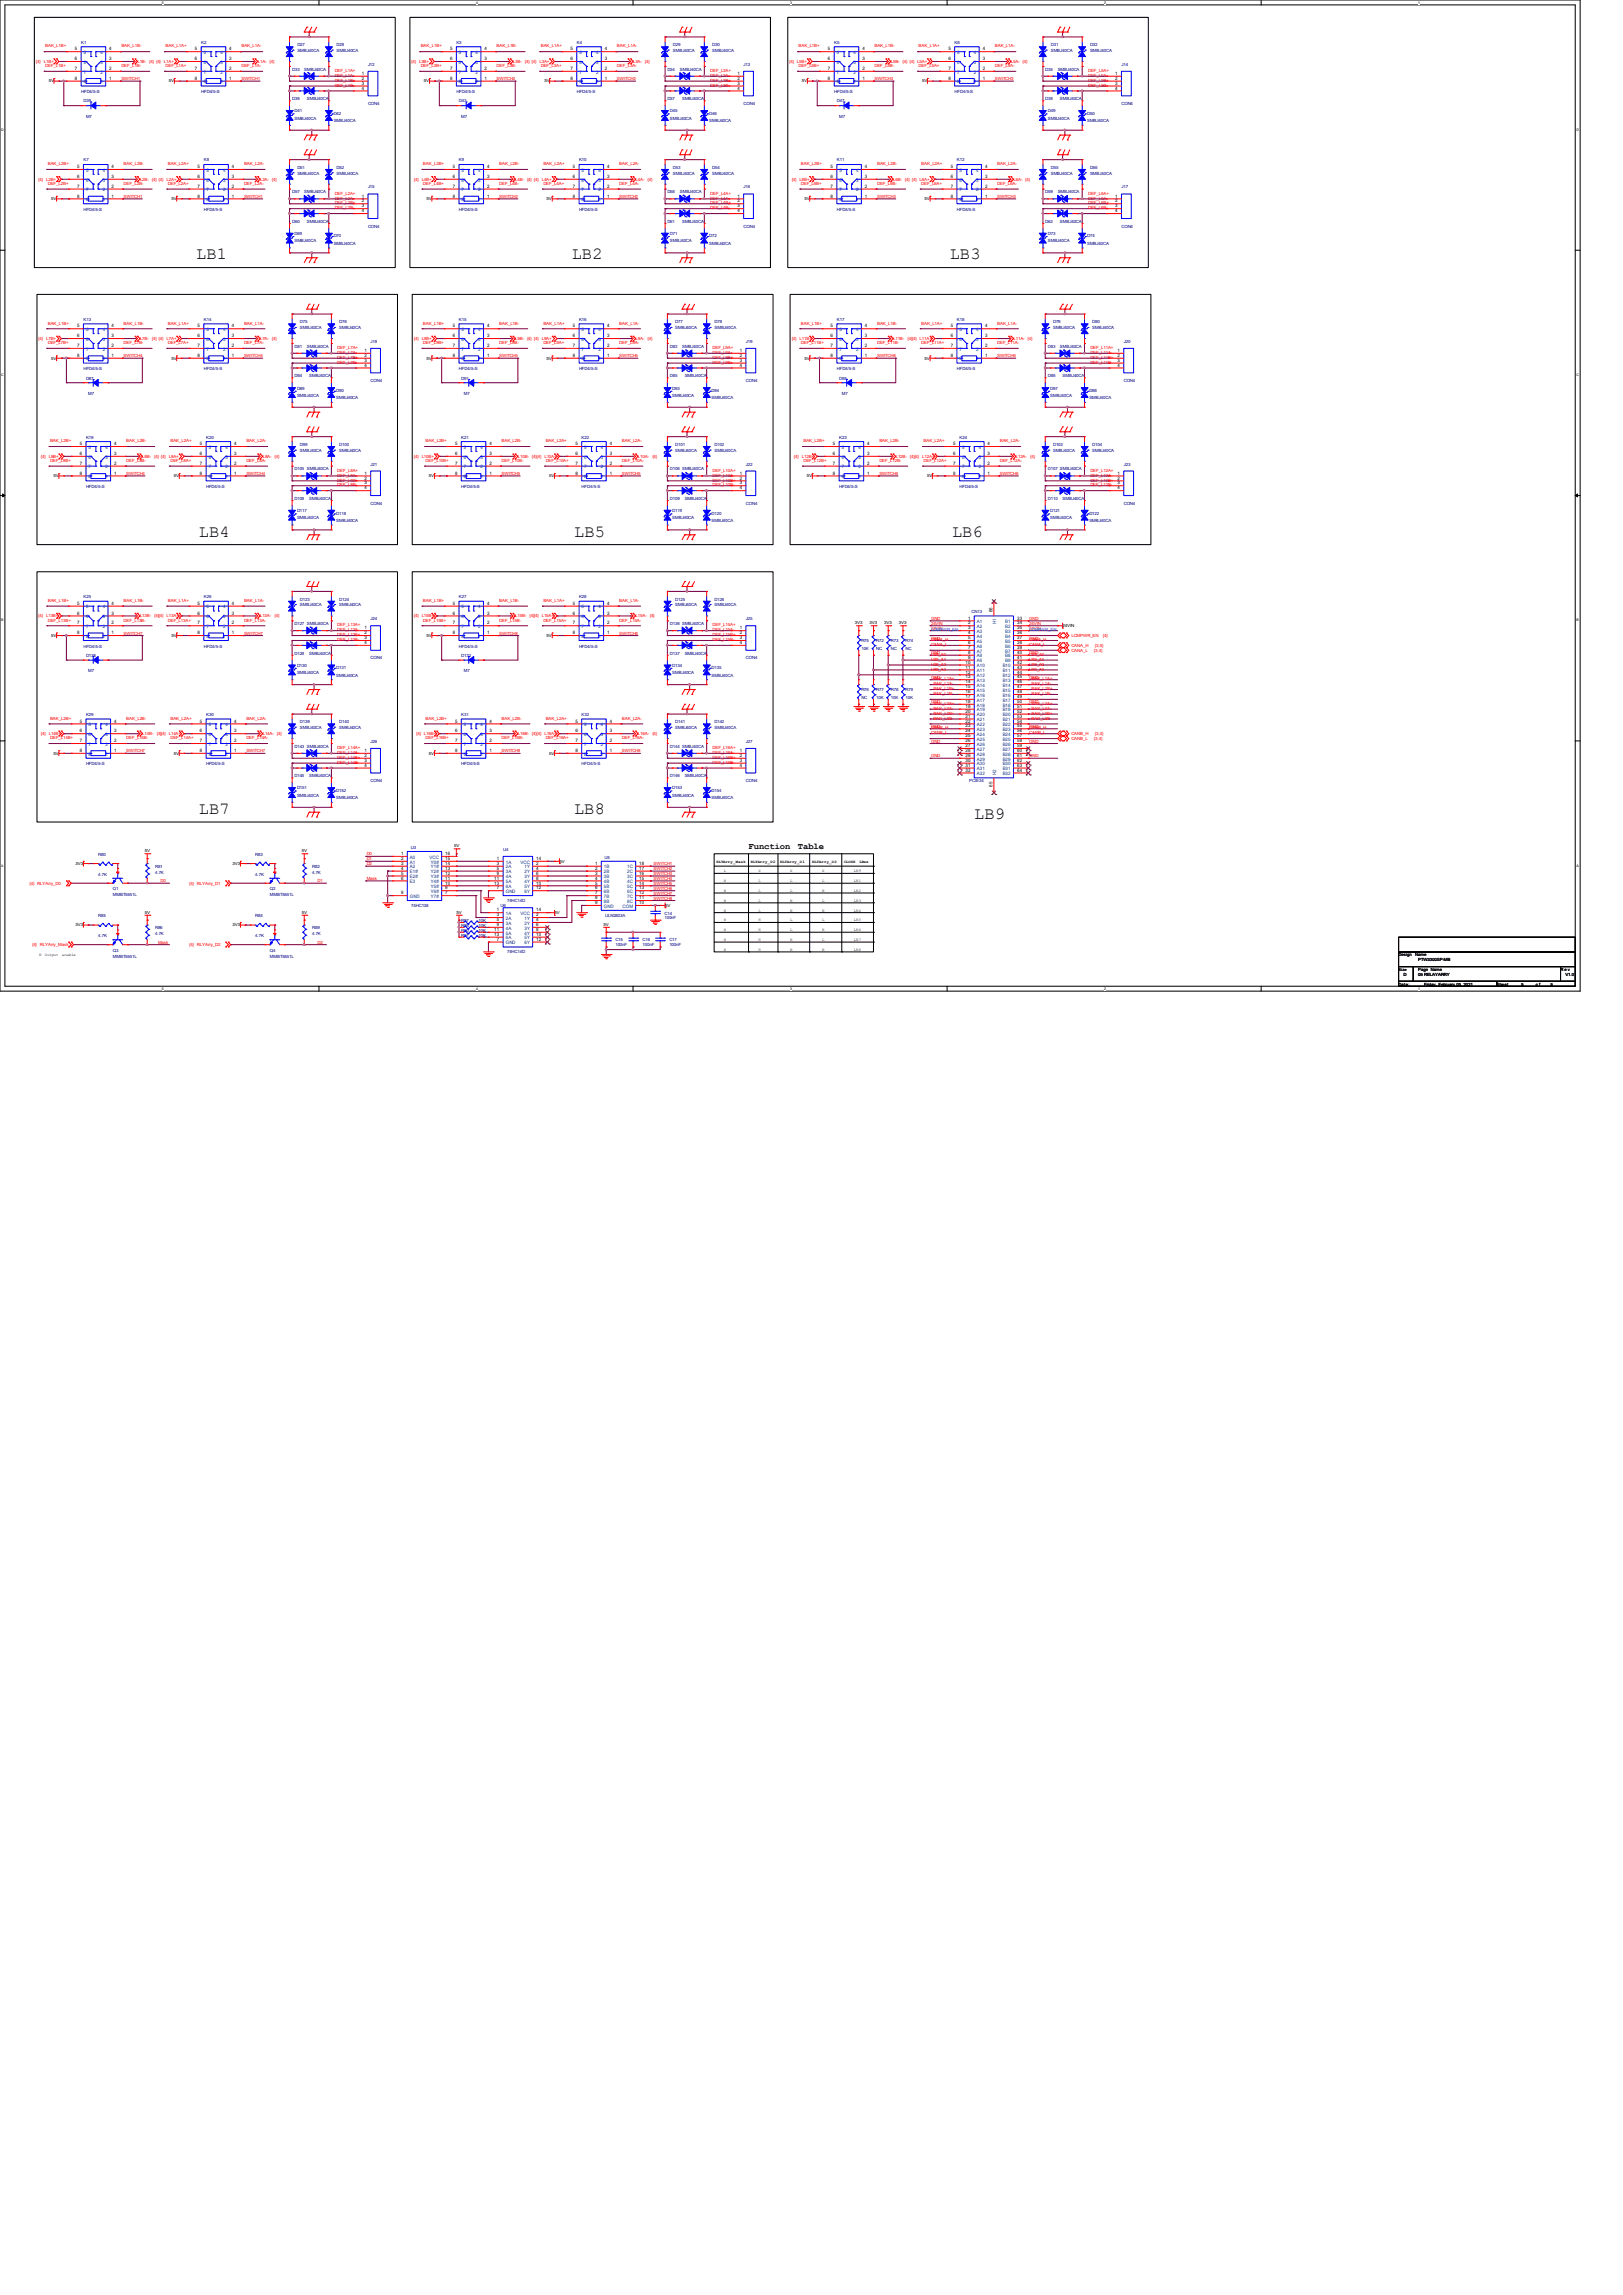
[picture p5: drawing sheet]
<svg xmlns="http://www.w3.org/2000/svg" width="210mm" height="297mm" viewBox="0 0 210 297" stroke-linecap="round" stroke-linejoin="round" font-family="sans-serif">
<defs><g id="words">
<g font-size="2.2">
<text x="25.4" y="33.6">LB1</text>
<text x="74" y="33.6">LB2</text>
<text x="122.9" y="33.6">LB3</text>
<text x="25.7" y="69.5">LB4</text>
<text x="74.3" y="69.5">LB5</text>
<text x="123.2" y="69.5">LB6</text>
<text x="25.7" y="105.3">LB7</text>
<text x="74.3" y="105.3">LB8</text>
<text x="126.1" y="106">LB9</text>
</g>
<g font-size="1.1">
<text x="96.9" y="109.9">Function</text>
<text x="103.2" y="109.9">Table</text>
</g>
<g font-size=".6" fill="#000080">
<text x="10.5" y="5.6">K1</text>
<text x="26" y="5.6">K2</text>
<text x="38.5" y="6">D27</text>
<text x="43.6" y="6">D28</text>
<text x="59.1" y="5.6">K3</text>
<text x="74.6" y="5.6">K4</text>
<text x="87.1" y="6">D29</text>
<text x="92.2" y="6">D30</text>
<text x="107.9" y="5.6">K5</text>
<text x="123.5" y="5.6">K6</text>
<text x="136" y="6">D31</text>
<text x="141.1" y="6">D32</text>
<text x="37.8" y="9.1">D33</text>
<text x="38.5" y="6.7">SMBJ40CA</text>
<text x="39.4" y="9.1">SMBJ40CA</text>
<text x="43.6" y="6.7">SMBJ40CA</text>
<text x="47.6" y="8.5">J12</text>
<text x="86.4" y="9.1">D34</text>
<text x="87.1" y="6.7">SMBJ40CA</text>
<text x="88" y="9.1">SMBJ40CA</text>
<text x="92.2" y="6.7">SMBJ40CA</text>
<text x="96.2" y="8.5">J13</text>
<text x="135.3" y="9.1">D35</text>
<text x="136" y="6.7">SMBJ40CA</text>
<text x="136.9" y="9.1">SMBJ40CA</text>
<text x="141.1" y="6.7">SMBJ40CA</text>
<text x="145.1" y="8.5">J14</text>
<text x="10.5" y="12.1">HFD4/5-S</text>
<text x="10.8" y="13.3">D39</text>
<text x="11.1" y="15.2">M7</text>
<text x="26" y="12.1">HFD4/5-S</text>
<text x="37.8" y="13">D36</text>
<text x="38.1" y="14.5">D41</text>
<text x="38.1" y="15.5">SMBJ40CA</text>
<text x="39.7" y="13">SMBJ40CA</text>
<text x="43.2" y="14.9">D42</text>
<text x="43.2" y="15.8">SMBJ40CA</text>
<text x="47.6" y="13.6">CON4</text>
<text x="59.1" y="12.1">HFD4/5-S</text>
<text x="59.4" y="13.3">D43</text>
<text x="59.7" y="15.2">M7</text>
<text x="74.6" y="12.1">HFD4/5-S</text>
<text x="86.4" y="13">D37</text>
<text x="86.7" y="14.5">D45</text>
<text x="86.7" y="15.5">SMBJ40CA</text>
<text x="88.3" y="13">SMBJ40CA</text>
<text x="91.8" y="14.9">D46</text>
<text x="91.8" y="15.8">SMBJ40CA</text>
<text x="96.2" y="13.6">CON4</text>
<text x="107.9" y="12.1">HFD4/5-S</text>
<text x="108.3" y="13.3">D47</text>
<text x="108.6" y="15.2">M7</text>
<text x="123.5" y="12.1">HFD4/5-S</text>
<text x="135.3" y="13">D38</text>
<text x="135.6" y="14.5">D49</text>
<text x="135.6" y="15.5">SMBJ40CA</text>
<text x="137.2" y="13">SMBJ40CA</text>
<text x="140.7" y="14.9">D50</text>
<text x="140.7" y="15.8">SMBJ40CA</text>
<text x="145.1" y="13.6">CON4</text>
<text x="10.8" y="20.9">K7</text>
<text x="26.4" y="20.9">K8</text>
<text x="38.5" y="21.8">D51</text>
<text x="38.5" y="22.6">SMBJ40CA</text>
<text x="43.6" y="21.8">D52</text>
<text x="43.6" y="22.6">SMBJ40CA</text>
<text x="59.4" y="20.9">K9</text>
<text x="74.9" y="20.9">K10</text>
<text x="87.1" y="21.8">D53</text>
<text x="87.1" y="22.6">SMBJ40CA</text>
<text x="92.2" y="21.8">D54</text>
<text x="92.2" y="22.6">SMBJ40CA</text>
<text x="108.3" y="20.9">K11</text>
<text x="123.8" y="20.9">K12</text>
<text x="136" y="21.8">D55</text>
<text x="136" y="22.6">SMBJ40CA</text>
<text x="141.1" y="21.8">D56</text>
<text x="141.1" y="22.6">SMBJ40CA</text>
<text x="10.8" y="27.3">HFD4/5-S</text>
<text x="26.4" y="27.3">HFD4/5-S</text>
<text x="37.8" y="28.8">D60</text>
<text x="37.8" y="25">D57</text>
<text x="39.4" y="25">SMBJ40CA</text>
<text x="39.7" y="28.8">SMBJ40CA</text>
<text x="47.6" y="24.4">J15</text>
<text x="47.6" y="29.5">CON4</text>
<text x="59.4" y="27.3">HFD4/5-S</text>
<text x="74.9" y="27.3">HFD4/5-S</text>
<text x="86.4" y="25">D58</text>
<text x="86.4" y="28.8">D61</text>
<text x="88" y="25">SMBJ40CA</text>
<text x="88.3" y="28.8">SMBJ40CA</text>
<text x="96.2" y="24.4">J16</text>
<text x="96.2" y="29.5">CON4</text>
<text x="108.3" y="27.3">HFD4/5-S</text>
<text x="123.8" y="27.3">HFD4/5-S</text>
<text x="135.3" y="28.8">D62</text>
<text x="135.3" y="25">D59</text>
<text x="136.9" y="25">SMBJ40CA</text>
<text x="137.2" y="28.8">SMBJ40CA</text>
<text x="145.1" y="24.4">J17</text>
<text x="145.1" y="29.5">CON4</text>
<text x="38.1" y="30.4">D69</text>
<text x="38.1" y="31.4">SMBJ40CA</text>
<text x="43.2" y="30.7">D70</text>
<text x="43.2" y="31.7">SMBJ40CA</text>
<text x="86.7" y="30.4">D71</text>
<text x="86.7" y="31.4">SMBJ40CA</text>
<text x="91.8" y="30.7">D72</text>
<text x="91.8" y="31.7">SMBJ40CA</text>
<text x="135.6" y="30.4">D73</text>
<text x="135.6" y="31.4">SMBJ40CA</text>
<text x="140.7" y="30.7">D74</text>
<text x="140.7" y="31.7">SMBJ40CA</text>
<text x="10.8" y="41.5">K13</text>
<text x="26.4" y="41.5">K14</text>
<text x="38.8" y="41.8">D75</text>
<text x="43.9" y="41.8">D76</text>
<text x="59.4" y="41.5">K15</text>
<text x="74.9" y="41.5">K16</text>
<text x="87.4" y="41.8">D77</text>
<text x="92.5" y="41.8">D78</text>
<text x="108.3" y="41.5">K17</text>
<text x="123.8" y="41.5">K18</text>
<text x="136.3" y="41.8">D79</text>
<text x="141.3" y="41.8">D80</text>
<text x="10.8" y="47.9">HFD4/5-S</text>
<text x="26.4" y="47.9">HFD4/5-S</text>
<text x="38.1" y="45">D81</text>
<text x="38.8" y="42.6">SMBJ40CA</text>
<text x="39.7" y="45">SMBJ40CA</text>
<text x="43.9" y="42.6">SMBJ40CA</text>
<text x="48" y="44.4">J18</text>
<text x="59.4" y="47.9">HFD4/5-S</text>
<text x="74.9" y="47.9">HFD4/5-S</text>
<text x="86.7" y="45">D82</text>
<text x="87.4" y="42.6">SMBJ40CA</text>
<text x="88.3" y="45">SMBJ40CA</text>
<text x="92.5" y="42.6">SMBJ40CA</text>
<text x="96.5" y="44.4">J19</text>
<text x="108.3" y="47.9">HFD4/5-S</text>
<text x="123.8" y="47.9">HFD4/5-S</text>
<text x="135.6" y="45">D83</text>
<text x="136.3" y="42.6">SMBJ40CA</text>
<text x="137.2" y="45">SMBJ40CA</text>
<text x="141.3" y="42.6">SMBJ40CA</text>
<text x="145.4" y="44.4">J20</text>
<text x="11.1" y="49.2">D87</text>
<text x="11.4" y="51.1">M7</text>
<text x="38.1" y="48.8">D84</text>
<text x="38.4" y="50.4">D89</text>
<text x="38.4" y="51.4">SMBJ40CA</text>
<text x="40" y="48.8">SMBJ40CA</text>
<text x="43.5" y="50.7">D90</text>
<text x="43.5" y="51.7">SMBJ40CA</text>
<text x="48" y="49.4">CON4</text>
<text x="59.7" y="49.2">D91</text>
<text x="60" y="51.1">M7</text>
<text x="86.7" y="48.8">D85</text>
<text x="87" y="50.4">D93</text>
<text x="87" y="51.4">SMBJ40CA</text>
<text x="88.6" y="48.8">SMBJ40CA</text>
<text x="92.1" y="50.7">D94</text>
<text x="92.1" y="51.7">SMBJ40CA</text>
<text x="96.5" y="49.4">CON4</text>
<text x="108.6" y="49.2">D95</text>
<text x="108.9" y="51.1">M7</text>
<text x="135.6" y="48.8">D86</text>
<text x="135.9" y="50.4">D97</text>
<text x="135.9" y="51.4">SMBJ40CA</text>
<text x="137.5" y="48.8">SMBJ40CA</text>
<text x="141" y="50.7">D98</text>
<text x="141" y="51.7">SMBJ40CA</text>
<text x="145.4" y="49.4">CON4</text>
<text x="11.1" y="56.8">K19</text>
<text x="26.7" y="56.8">K20</text>
<text x="38.8" y="57.7">D99</text>
<text x="38.8" y="58.5">SMBJ40CA</text>
<text x="43.9" y="57.7">D100</text>
<text x="43.9" y="58.5">SMBJ40CA</text>
<text x="59.7" y="56.8">K21</text>
<text x="75.3" y="56.8">K22</text>
<text x="87.4" y="57.7">D101</text>
<text x="87.4" y="58.5">SMBJ40CA</text>
<text x="92.5" y="57.7">D102</text>
<text x="92.5" y="58.5">SMBJ40CA</text>
<text x="108.6" y="56.8">K23</text>
<text x="124.2" y="56.8">K24</text>
<text x="136.3" y="57.7">D103</text>
<text x="136.3" y="58.5">SMBJ40CA</text>
<text x="141.3" y="57.7">D104</text>
<text x="141.3" y="58.5">SMBJ40CA</text>
<text x="11.1" y="63.2">HFD4/5-S</text>
<text x="26.7" y="63.2">HFD4/5-S</text>
<text x="38.1" y="60.9">D105 SMBJ40CA</text>
<text x="38.1" y="64.7">D108</text>
<text x="40" y="64.7">SMBJ40CA</text>
<text x="48" y="60.2">J21</text>
<text x="48" y="65.3">CON4</text>
<text x="59.7" y="63.2">HFD4/5-S</text>
<text x="75.3" y="63.2">HFD4/5-S</text>
<text x="86.7" y="64.7">D109</text>
<text x="86.7" y="60.9">D106 SMBJ40CA</text>
<text x="88.6" y="64.7">SMBJ40CA</text>
<text x="96.5" y="60.2">J22</text>
<text x="96.5" y="65.3">CON4</text>
<text x="108.6" y="63.2">HFD4/5-S</text>
<text x="124.2" y="63.2">HFD4/5-S</text>
<text x="135.6" y="60.9">D107 SMBJ40CA</text>
<text x="135.6" y="64.7">D110</text>
<text x="137.5" y="64.7">SMBJ40CA</text>
<text x="145.4" y="60.2">J23</text>
<text x="145.4" y="65.3">CON4</text>
<text x="38.4" y="66.3">D117</text>
<text x="38.4" y="67.2">SMBJ40CA</text>
<text x="43.5" y="66.6">D118</text>
<text x="43.5" y="67.6">SMBJ40CA</text>
<text x="87" y="66.3">D119</text>
<text x="87" y="67.2">SMBJ40CA</text>
<text x="92.1" y="66.6">D120</text>
<text x="92.1" y="67.6">SMBJ40CA</text>
<text x="135.9" y="66.3">D121</text>
<text x="135.9" y="67.2">SMBJ40CA</text>
<text x="141" y="66.6">D122</text>
<text x="141" y="67.6">SMBJ40CA</text>
<text x="10.8" y="77.4">K25</text>
<text x="26.4" y="77.4">K26</text>
<text x="38.8" y="77.7">D123</text>
<text x="43.9" y="77.7">D124</text>
<text x="59.4" y="77.4">K27</text>
<text x="74.9" y="77.4">K28</text>
<text x="87.4" y="77.7">D125</text>
<text x="92.5" y="77.7">D126</text>
<text x="10.8" y="83.8">HFD4/5-S</text>
<text x="26.4" y="83.8">HFD4/5-S</text>
<text x="38.1" y="80.9">D127 SMBJ40CA</text>
<text x="38.8" y="78.5">SMBJ40CA</text>
<text x="43.9" y="78.5">SMBJ40CA</text>
<text x="48" y="80.3">J24</text>
<text x="59.4" y="83.8">HFD4/5-S</text>
<text x="74.9" y="83.8">HFD4/5-S</text>
<text x="86.7" y="80.9">D136 SMBJ40CA</text>
<text x="87.4" y="78.5">SMBJ40CA</text>
<text x="92.5" y="78.5">SMBJ40CA</text>
<text x="96.5" y="80.3">J25</text>
<text x="111.5" y="83.1">R75</text>
<text x="113.4" y="83.1">R72</text>
<text x="115.3" y="83.1">R73</text>
<text x="117.2" y="83.1">R74</text>
<text x="125.7" y="79.4">CN13</text>
<text x="11.1" y="85">D138</text>
<text x="11.4" y="87">M7</text>
<text x="38.1" y="84.7">D128</text>
<text x="38.4" y="86.3">D130</text>
<text x="38.4" y="87.3">SMBJ40CA</text>
<text x="40" y="84.7">SMBJ40CA</text>
<text x="43.5" y="86.6">D131</text>
<text x="43.5" y="87.6">SMBJ40CA</text>
<text x="48" y="85.3">CON4</text>
<text x="59.7" y="85">D132</text>
<text x="60" y="87">M7</text>
<text x="86.7" y="84.7">D137</text>
<text x="87" y="86.3">D134</text>
<text x="87" y="87.3">SMBJ40CA</text>
<text x="88.6" y="84.7">SMBJ40CA</text>
<text x="92.1" y="86.6">D135</text>
<text x="92.1" y="87.6">SMBJ40CA</text>
<text x="96.5" y="85.3">CON4</text>
<text x="111.5" y="84.1">10K</text>
<text x="111.5" y="89.5">R76</text>
<text x="113.4" y="84.1">NC</text>
<text x="113.4" y="89.5">R77</text>
<text x="115.3" y="89.5">R78</text>
<text x="115.3" y="84.1">NC</text>
<text x="117.2" y="89.5">R79</text>
<text x="117.2" y="84.1">NC</text>
<text x="11.1" y="92.6">K29</text>
<text x="26.7" y="92.6">K30</text>
<text x="38.8" y="93.6">D139</text>
<text x="38.8" y="94.4">SMBJ40CA</text>
<text x="43.9" y="93.6">D140</text>
<text x="43.9" y="94.4">SMBJ40CA</text>
<text x="59.7" y="92.6">K31</text>
<text x="75.3" y="92.6">K32</text>
<text x="87.4" y="93.6">D141</text>
<text x="87.4" y="94.4">SMBJ40CA</text>
<text x="92.5" y="93.6">D142</text>
<text x="92.5" y="94.4">SMBJ40CA</text>
<text x="111.5" y="90.4">NC</text>
<text x="113.4" y="90.4">10K</text>
<text x="115.3" y="90.4">10K</text>
<text x="117.2" y="90.4">10K</text>
<text x="11.1" y="99.1">HFD4/5-S</text>
<text x="26.7" y="99.1">HFD4/5-S</text>
<text x="38.1" y="96.8">D143 SMBJ40CA</text>
<text x="38.1" y="100.6">D145</text>
<text x="40" y="100.6">SMBJ40CA</text>
<text x="48" y="96.1">J26</text>
<text x="48" y="101.2">CON4</text>
<text x="59.7" y="99.1">HFD4/5-S</text>
<text x="75.3" y="99.1">HFD4/5-S</text>
<text x="86.7" y="96.8">D144 SMBJ40CA</text>
<text x="86.7" y="100.6">D146</text>
<text x="88.6" y="100.6">SMBJ40CA</text>
<text x="96.5" y="96.1">J27</text>
<text x="96.5" y="101.2">CON4</text>
<text x="125.4" y="101.2">PCIE34</text>
<text x="38.4" y="102.2">D151</text>
<text x="38.4" y="103.1">SMBJ40CA</text>
<text x="43.5" y="102.5">D152</text>
<text x="43.5" y="103.4">SMBJ40CA</text>
<text x="87" y="102.2">D153</text>
<text x="87" y="103.1">SMBJ40CA</text>
<text x="92.1" y="102.5">D154</text>
<text x="92.1" y="103.4">SMBJ40CA</text>
<text x="12.7" y="110.8">R80</text>
<text x="12.7" y="113.3">4.7K</text>
<text x="20.1" y="112.3">R81</text>
<text x="20.1" y="113.1">4.7K</text>
<text x="33" y="110.8">R83</text>
<text x="33" y="113.3">4.7K</text>
<text x="40.4" y="112.3">R82</text>
<text x="40.4" y="113.1">4.7K</text>
<text x="53.2" y="109.9">U3</text>
<text x="65.1" y="110.1">U4</text>
<text x="78.2" y="111.1">U5</text>
<text x="12.7" y="118.7">R85</text>
<text x="14.6" y="115.2">Q1</text>
<text x="14.6" y="116">MMBT5551L</text>
<text x="33" y="118.7">R84</text>
<text x="34.9" y="115.2">Q2</text>
<text x="34.9" y="116">MMBT5551L</text>
<text x="53.2" y="117.4">74HC138</text>
<text x="59.7" y="119.3">R87</text>
<text x="59.7" y="119.9">R88</text>
<text x="61.9" y="119.3">10K</text>
<text x="61.9" y="119.9">10K</text>
<text x="64.8" y="117.4">U6</text>
<text x="65.6" y="116.7">74HC14D</text>
<text x="78.3" y="118.6">ULN2803A</text>
<text x="86" y="118.4">C14</text>
<text x="86" y="118.9">100nF</text>
<text x="12.7" y="121.3">4.7K</text>
<text x="14.6" y="123.2">Q3</text>
<text x="14.6" y="124">MMBT5551L</text>
<text x="20.1" y="120.3">R86</text>
<text x="20.1" y="121">4.7K</text>
<text x="33" y="121.3">4.7K</text>
<text x="34.9" y="123.2">Q4</text>
<text x="34.9" y="124">MMBT5551L</text>
<text x="40.4" y="120.3">R89</text>
<text x="40.4" y="121">4.7K</text>
<text x="59.7" y="120.6">R90</text>
<text x="59.7" y="121.2">R91</text>
<text x="61.9" y="120.6">10K</text>
<text x="61.9" y="121.2">10K</text>
<text x="65.6" y="123.4">74HC14D</text>
<text x="79.6" y="121.8">C15</text>
<text x="79.6" y="122.4">100nF</text>
<text x="83.1" y="121.8">C16</text>
<text x="83.1" y="122.4">100nF</text>
<text x="86.6" y="121.8">C17</text>
<text x="86.6" y="122.4">100nF</text>
</g>
<g font-size=".6" fill="#f00">
<text x="4.7" y="8.1">{4} L1B+</text>
<text x="5.8" y="6.1">BAK_L1B+</text>
<text x="5.8" y="8.7">DEF_L1B+</text>
<text x="15.7" y="6.1">BAK_L1B-</text>
<text x="15.7" y="8.7">DEF_L1B-</text>
<text x="15.7" y="10.4">SWITCH1</text>
<text x="17.8" y="8.1">L1B- {4} {4} L1A+</text>
<text x="21.4" y="8.7">DEF_L1A+</text>
<text x="21.4" y="6.1">BAK_L1A+</text>
<text x="31.2" y="10.4">SWITCH1</text>
<text x="31.2" y="8.7">DEF_L1A-</text>
<text x="31.2" y="6.1">BAK_L1A-</text>
<text x="33.4" y="8.1">L1A- {4}</text>
<text x="43.3" y="10.6">DEF_L1B+</text>
<text x="43.3" y="11.2">DEF_L1B-</text>
<text x="43.3" y="9.9">DEF_L1A-</text>
<text x="43.3" y="9.3">DEF_L1A+</text>
<text x="53.2" y="8.1">{4} L3B+</text>
<text x="54.4" y="6.1">BAK_L1B+</text>
<text x="54.4" y="8.7">DEF_L3B+</text>
<text x="64.3" y="6.1">BAK_L1B-</text>
<text x="64.3" y="8.7">DEF_L3B-</text>
<text x="64.3" y="10.4">SWITCH2</text>
<text x="66.4" y="8.1">L3B- {4} {4} L3A+</text>
<text x="70" y="8.7">DEF_L3A+</text>
<text x="70" y="6.1">BAK_L1A+</text>
<text x="79.8" y="10.4">SWITCH2</text>
<text x="79.8" y="8.7">DEF_L3A-</text>
<text x="79.8" y="6.1">BAK_L1A-</text>
<text x="81.9" y="8.1">L3A- {4}</text>
<text x="91.9" y="10.6">DEF_L3B+</text>
<text x="91.9" y="11.2">DEF_L3B-</text>
<text x="91.9" y="9.9">DEF_L3A-</text>
<text x="91.9" y="9.3">DEF_L3A+</text>
<text x="102.1" y="8.1">{4} L5B+</text>
<text x="103.3" y="6.1">BAK_L1B+</text>
<text x="103.3" y="8.7">DEF_L5B+</text>
<text x="113.2" y="6.1">BAK_L1B-</text>
<text x="113.2" y="8.7">DEF_L5B-</text>
<text x="113.2" y="10.4">SWITCH3</text>
<text x="115.3" y="8.1">L5B- {4} {4} L5A+</text>
<text x="118.9" y="8.7">DEF_L5A+</text>
<text x="118.9" y="6.1">BAK_L1A+</text>
<text x="128.7" y="10.4">SWITCH3</text>
<text x="128.7" y="8.7">DEF_L5A-</text>
<text x="128.7" y="6.1">BAK_L1A-</text>
<text x="130.8" y="8.1">L5A- {4}</text>
<text x="140.8" y="10.6">DEF_L5B+</text>
<text x="140.8" y="11.2">DEF_L5B-</text>
<text x="140.8" y="9.9">DEF_L5A-</text>
<text x="140.8" y="9.3">DEF_L5A+</text>
<text x="5" y="23.4">{4} L2B+</text>
<text x="6.2" y="21.4">BAK_L2B+</text>
<text x="6.2" y="23.9">DEF_L2B+</text>
<text x="16" y="21.4">BAK_L2B-</text>
<text x="16" y="23.9">DEF_L2B-</text>
<text x="18.1" y="23.4">L2B- {4} {4} L2A+</text>
<text x="21.7" y="23.9">DEF_L2A+</text>
<text x="21.7" y="21.4">BAK_L2A+</text>
<text x="31.6" y="23.9">DEF_L2A-</text>
<text x="31.6" y="21.4">BAK_L2A-</text>
<text x="33.7" y="23.4">L2A- {4}</text>
<text x="53.6" y="23.4">{4} L4B+</text>
<text x="54.7" y="21.4">BAK_L2B+</text>
<text x="54.7" y="23.9">DEF_L4B+</text>
<text x="64.6" y="21.4">BAK_L2B-</text>
<text x="64.6" y="23.9">DEF_L4B-</text>
<text x="66.7" y="23.4">L4B- {4} {4} L4A+</text>
<text x="70.3" y="23.9">DEF_L4A+</text>
<text x="70.3" y="21.4">BAK_L2A+</text>
<text x="80.1" y="23.9">DEF_L4A-</text>
<text x="80.1" y="21.4">BAK_L2A-</text>
<text x="82.3" y="23.4">L4A- {4}</text>
<text x="102.4" y="23.4">{4} L6B+</text>
<text x="103.6" y="21.4">BAK_L2B+</text>
<text x="103.6" y="23.9">DEF_L6B+</text>
<text x="113.5" y="21.4">BAK_L2B-</text>
<text x="113.5" y="23.9">DEF_L6B-</text>
<text x="115.6" y="23.4">L6B- {4} {4} L6A+</text>
<text x="119.2" y="23.9">DEF_L6A+</text>
<text x="119.2" y="21.4">BAK_L2A+</text>
<text x="129" y="23.9">DEF_L6A-</text>
<text x="129" y="21.4">BAK_L2A-</text>
<text x="131.1" y="23.4">L6A- {4}</text>
<text x="16" y="25.6">SWITCH1</text>
<text x="31.6" y="25.6">SWITCH1</text>
<text x="43.3" y="26.5">DEF_L2B+</text>
<text x="43.3" y="27.1">DEF_L2B-</text>
<text x="43.3" y="25.8">DEF_L2A-</text>
<text x="43.3" y="25.2">DEF_L2A+</text>
<text x="64.6" y="25.6">SWITCH2</text>
<text x="80.1" y="25.6">SWITCH2</text>
<text x="91.9" y="26.5">DEF_L4B+</text>
<text x="91.9" y="27.1">DEF_L4B-</text>
<text x="91.9" y="25.8">DEF_L4A-</text>
<text x="91.9" y="25.2">DEF_L4A+</text>
<text x="113.5" y="25.6">SWITCH3</text>
<text x="129" y="25.6">SWITCH3</text>
<text x="140.8" y="26.5">DEF_L6B+</text>
<text x="140.8" y="27.1">DEF_L6B-</text>
<text x="140.8" y="25.8">DEF_L6A-</text>
<text x="140.8" y="25.2">DEF_L6A+</text>
<text x="6.2" y="42">BAK_L1B+</text>
<text x="16" y="42">BAK_L1B-</text>
<text x="21.7" y="42">BAK_L1A+</text>
<text x="31.6" y="42">BAK_L1A-</text>
<text x="54.7" y="42">BAK_L1B+</text>
<text x="64.6" y="42">BAK_L1B-</text>
<text x="70.3" y="42">BAK_L1A+</text>
<text x="80.1" y="42">BAK_L1A-</text>
<text x="103.6" y="42">BAK_L1B+</text>
<text x="113.5" y="42">BAK_L1B-</text>
<text x="119.2" y="42">BAK_L1A+</text>
<text x="129" y="42">BAK_L1A-</text>
<text x="5" y="44">{4} L7B+</text>
<text x="6.2" y="44.5">DEF_L7B+</text>
<text x="16" y="44.5">DEF_L7B-</text>
<text x="16" y="46.2">SWITCH4</text>
<text x="18.1" y="44">L7B- {4} {4} L7A+</text>
<text x="21.7" y="44.5">DEF_L7A+</text>
<text x="31.6" y="46.2">SWITCH4</text>
<text x="31.6" y="44.5">DEF_L7A-</text>
<text x="33.7" y="44">L7A- {4}</text>
<text x="43.6" y="46.4">DEF_L7B+</text>
<text x="43.6" y="47.1">DEF_L7B-</text>
<text x="43.6" y="45.8">DEF_L7A-</text>
<text x="43.6" y="45.2">DEF_L7A+</text>
<text x="53.6" y="44">{4} L9B+</text>
<text x="54.7" y="44.5">DEF_L9B+</text>
<text x="64.6" y="44.5">DEF_L9B-</text>
<text x="64.6" y="46.2">SWITCH5</text>
<text x="66.7" y="44">L9B- {4} {4} L9A+</text>
<text x="70.3" y="44.5">DEF_L9A+</text>
<text x="80.1" y="46.2">SWITCH5</text>
<text x="80.1" y="44.5">DEF_L9A-</text>
<text x="82.3" y="44">L9A- {4}</text>
<text x="92.2" y="46.4">DEF_L9B+</text>
<text x="92.2" y="47.1">DEF_L9B-</text>
<text x="92.2" y="45.8">DEF_L9A-</text>
<text x="92.2" y="45.2">DEF_L9A+</text>
<text x="102.4" y="44">{4} L11B+</text>
<text x="103.6" y="44.5">DEF_L11B+</text>
<text x="113.5" y="44.5">DEF_L11B-</text>
<text x="113.5" y="46.2">SWITCH6</text>
<text x="115.6" y="44">L11B-</text>
<text x="117.4" y="44">{4}{4} L11A+</text>
<text x="119.2" y="44.5">DEF_L11A+</text>
<text x="129" y="46.2">SWITCH6</text>
<text x="129" y="44.5">DEF_L11A-</text>
<text x="131.1" y="44">L11A- {4}</text>
<text x="141.1" y="46.4">DEF_L11B+</text>
<text x="141.1" y="47.1">DEF_L11B-</text>
<text x="141.1" y="45.8">DEF_L11A-</text>
<text x="141.1" y="45.2">DEF_L11A+</text>
<text x="5.3" y="59.2">{4} L8B+</text>
<text x="6.5" y="57.2">BAK_L2B+</text>
<text x="6.5" y="59.8">DEF_L8B+</text>
<text x="16.3" y="57.2">BAK_L2B-</text>
<text x="16.3" y="59.8">DEF_L8B-</text>
<text x="18.4" y="59.2">L8B- {4} {4} L8A+</text>
<text x="22.1" y="59.8">DEF_L8A+</text>
<text x="22.1" y="57.2">BAK_L2A+</text>
<text x="31.9" y="59.8">DEF_L8A-</text>
<text x="31.9" y="57.2">BAK_L2A-</text>
<text x="34" y="59.2">L8A- {4}</text>
<text x="53.6" y="59.2">{4} L10B+</text>
<text x="55.1" y="57.2">BAK_L2B+</text>
<text x="55.1" y="59.8">DEF_L10B+</text>
<text x="64.9" y="57.2">BAK_L2B-</text>
<text x="64.9" y="59.8">DEF_L10B-</text>
<text x="67" y="59.2">L10B- {4}{4} L10A+</text>
<text x="70.6" y="59.8">DEF_L10A+</text>
<text x="70.6" y="57.2">BAK_L2A+</text>
<text x="80.5" y="59.8">DEF_L10A-</text>
<text x="80.5" y="57.2">BAK_L2A-</text>
<text x="82.5" y="59.2">L10A-</text>
<text x="84.4" y="59.2">{4}</text>
<text x="102.7" y="59.2">{4} L12B+</text>
<text x="104" y="57.2">BAK_L2B+</text>
<text x="104" y="59.8">DEF_L12B+</text>
<text x="113.8" y="57.2">BAK_L2B-</text>
<text x="113.8" y="59.8">DEF_L12B-</text>
<text x="115.9" y="59.2">L12B- {4}{4} L12A+</text>
<text x="119.5" y="59.8">DEF_L12A+</text>
<text x="119.5" y="57.2">BAK_L2A+</text>
<text x="129.4" y="59.8">DEF_L12A-</text>
<text x="129.4" y="57.2">BAK_L2A-</text>
<text x="131.4" y="59.2">L12A-</text>
<text x="133.3" y="59.2">{4}</text>
<text x="16.3" y="61.5">SWITCH4</text>
<text x="31.9" y="61.5">SWITCH4</text>
<text x="43.6" y="62.3">DEF_L8B+</text>
<text x="43.6" y="63">DEF_L8B-</text>
<text x="43.6" y="61.7">DEF_L8A-</text>
<text x="43.6" y="61">DEF_L8A+</text>
<text x="64.9" y="61.5">SWITCH5</text>
<text x="80.5" y="61.5">SWITCH5</text>
<text x="92.2" y="62.3">DEF_L10B+</text>
<text x="92.2" y="63">DEF_L10B-</text>
<text x="92.2" y="61.7">DEF_L10A-</text>
<text x="92.2" y="61">DEF_L10A+</text>
<text x="113.8" y="61.5">SWITCH6</text>
<text x="129.4" y="61.5">SWITCH6</text>
<text x="141.1" y="62.3">DEF_L12B+</text>
<text x="141.1" y="63">DEF_L12B-</text>
<text x="141.1" y="61.7">DEF_L12A-</text>
<text x="141.1" y="61">DEF_L12A+</text>
<text x="6.2" y="77.9">BAK_L1B+</text>
<text x="16" y="77.9">BAK_L1B-</text>
<text x="21.7" y="77.9">BAK_L1A+</text>
<text x="31.6" y="77.9">BAK_L1A-</text>
<text x="54.7" y="77.9">BAK_L1B+</text>
<text x="64.6" y="77.9">BAK_L1B-</text>
<text x="70.3" y="77.9">BAK_L1A+</text>
<text x="80.1" y="77.9">BAK_L1A-</text>
<text x="5" y="79.9">{4} L13B+</text>
<text x="6.2" y="80.4">DEF_L13B+</text>
<text x="16" y="80.4">DEF_L13B-</text>
<text x="16" y="82.1">SWITCH7</text>
<text x="18.1" y="79.9">L13B- {4}{4} L13A+</text>
<text x="21.7" y="80.4">DEF_L13A+</text>
<text x="31.6" y="82.1">SWITCH7</text>
<text x="31.6" y="80.4">DEF_L13A-</text>
<text x="33.7" y="79.9">L13A-</text>
<text x="35.5" y="79.9">{4}</text>
<text x="43.6" y="82.3">DEF_L13B+</text>
<text x="43.6" y="83">DEF_L13B-</text>
<text x="43.6" y="81.7">DEF_L13A-</text>
<text x="43.6" y="81.1">DEF_L13A+</text>
<text x="53.6" y="79.9">{4} L15B+</text>
<text x="54.7" y="80.4">DEF_L15B+</text>
<text x="64.6" y="80.4">DEF_L15B-</text>
<text x="64.6" y="82.1">SWITCH8</text>
<text x="66.7" y="79.9">L15B-</text>
<text x="68.5" y="79.9">{4}{4} L15A+</text>
<text x="70.3" y="80.4">DEF_L15A+</text>
<text x="80.1" y="82.1">SWITCH8</text>
<text x="80.1" y="80.4">DEF_L15A-</text>
<text x="82.3" y="79.9">L15A- {4}</text>
<text x="92.2" y="82.3">DEF_L15B+</text>
<text x="92.2" y="83">DEF_L15B-</text>
<text x="92.2" y="81.7">DEF_L15A-</text>
<text x="92.2" y="81.1">DEF_L15A+</text>
<text x="120.5" y="80.2">GND</text>
<text x="120.5" y="80.9">24VIN</text>
<text x="120.5" y="81.5">24VIN</text>
<text x="120.5" y="82.8">GND</text>
<text x="120.5" y="83">CANA_H</text>
<text x="120.5" y="83.6">CANA_L</text>
<text x="133.2" y="80.2">GND</text>
<text x="133.2" y="80.9">24VIN</text>
<text x="133.2" y="81.5">24VIN</text>
<text x="133.2" y="82.8">GND</text>
<text x="133.2" y="83">CANA_H</text>
<text x="133.2" y="83.6">CANA_L</text>
<text x="138.6" y="82.4">LCMPWR_EN</text>
<text x="138.6" y="83.7">CANA_H</text>
<text x="141.7" y="83.7">{3,5}</text>
<text x="142.7" y="82.4">{4}</text>
<text x="120.5" y="84.7">GND</text>
<text x="120.5" y="84.9">LB9_A0</text>
<text x="120.5" y="85.5">LB9_A1</text>
<text x="120.5" y="86.2">LB9_A2</text>
<text x="120.5" y="86.8">LB9_A3</text>
<text x="120.5" y="87.8">GND</text>
<text x="120.8" y="88.1">BAK_L1A+</text>
<text x="120.8" y="88.7">BAK_L1A-</text>
<text x="120.8" y="89.3">BAK_L1B+</text>
<text x="120.8" y="90">BAK_L1B-</text>
<text x="133.2" y="84.7">GND</text>
<text x="133.2" y="84.9">LB9_A0</text>
<text x="133.2" y="85.5">LB9_A1</text>
<text x="133.2" y="86.2">LB9_A2</text>
<text x="133.2" y="86.8">LB9_A3</text>
<text x="133.2" y="87.8">GND</text>
<text x="133.5" y="88.1">BAK_L1A+</text>
<text x="133.5" y="88.7">BAK_L1A-</text>
<text x="133.5" y="89.3">BAK_L1B+</text>
<text x="133.5" y="90">BAK_L1B-</text>
<text x="138.6" y="84.3">CANA_L</text>
<text x="141.6" y="84.3">{3,4}</text>
<text x="5.3" y="95.1">{4} L14B+</text>
<text x="6.5" y="93.1">BAK_L2B+</text>
<text x="6.5" y="95.7">DEF_L14B+</text>
<text x="16.3" y="93.1">BAK_L2B-</text>
<text x="16.3" y="95.7">DEF_L14B-</text>
<text x="18.4" y="95.1">L14B-</text>
<text x="20.3" y="95.1">{4}{4} L14A+</text>
<text x="22.1" y="95.7">DEF_L14A+</text>
<text x="22.1" y="93.1">BAK_L2A+</text>
<text x="31.9" y="95.7">DEF_L14A-</text>
<text x="31.9" y="93.1">BAK_L2A-</text>
<text x="34" y="95.1">L14A- {4}</text>
<text x="53.8" y="95.1">{4} L16B+</text>
<text x="55.1" y="93.1">BAK_L2B+</text>
<text x="55.1" y="95.7">DEF_L16B+</text>
<text x="64.9" y="93.1">BAK_L2B-</text>
<text x="64.9" y="95.7">DEF_L16B-</text>
<text x="67" y="95.1">L16B- {4}{4} L16A+</text>
<text x="70.6" y="95.7">DEF_L16A+</text>
<text x="70.6" y="93.1">BAK_L2A+</text>
<text x="80.5" y="95.7">DEF_L16A-</text>
<text x="80.5" y="93.1">BAK_L2A-</text>
<text x="82.5" y="95.1">L16A-</text>
<text x="84.4" y="95.1">{4}</text>
<text x="120.5" y="91">GND</text>
<text x="120.5" y="94.2">GND</text>
<text x="120.5" y="94.4">CANB_H</text>
<text x="120.5" y="95">CANB_L</text>
<text x="120.8" y="91.2">BAK_L2A+</text>
<text x="120.8" y="91.9">BAK_L2A-</text>
<text x="120.8" y="92.5">BAK_L2B+</text>
<text x="120.8" y="93.1">BAK_L2B-</text>
<text x="133.2" y="94.2">GND</text>
<text x="133.2" y="91">GND</text>
<text x="133.2" y="94.4">CANB_H</text>
<text x="133.2" y="95">CANB_L</text>
<text x="133.5" y="91.2">BAK_L2A+</text>
<text x="133.5" y="91.9">BAK_L2A-</text>
<text x="133.5" y="92.5">BAK_L2B+</text>
<text x="133.5" y="93.1">BAK_L2B-</text>
<text x="138.6" y="95.1">CANB_H</text>
<text x="138.6" y="95.8">CANB_L</text>
<text x="141.6" y="95.8">{3,4}</text>
<text x="141.7" y="95.1">{3,4}</text>
<text x="16.3" y="97.4">SWITCH7</text>
<text x="31.9" y="97.4">SWITCH7</text>
<text x="43.6" y="98.2">DEF_L14B+</text>
<text x="43.6" y="98.9">DEF_L14B-</text>
<text x="43.6" y="97.6">DEF_L14A-</text>
<text x="43.6" y="96.9">DEF_L14A+</text>
<text x="64.9" y="97.4">SWITCH8</text>
<text x="80.5" y="97.4">SWITCH8</text>
<text x="92.2" y="98.2">DEF_L16B+</text>
<text x="92.2" y="98.9">DEF_L16B-</text>
<text x="92.2" y="97.6">DEF_L16A-</text>
<text x="92.2" y="96.9">DEF_L16A+</text>
<text x="120.5" y="96.1">GND</text>
<text x="120.5" y="98">GND</text>
<text x="133.2" y="96.1">GND</text>
<text x="133.2" y="98">GND</text>
<text x="47.5" y="113.9">Mask</text>
<text x="47.5" y="112">D2</text>
<text x="47.5" y="111.3">D1</text>
<text x="47.5" y="110.7">D0</text>
<text x="84.6" y="112">SWITCH1</text>
<text x="84.6" y="112.6">SWITCH2</text>
<text x="84.6" y="113.2">SWITCH3</text>
<text x="84.6" y="113.9">SWITCH4</text>
<text x="3.8" y="114.5">{4} RLYArry_D0</text>
<text x="20.8" y="114.2">D0</text>
<text x="24.5" y="114.5">{4} RLYArry_D1</text>
<text x="41.1" y="114.2">D1</text>
<text x="84.6" y="114.5">SWITCH5</text>
<text x="84.6" y="115.2">SWITCH6</text>
<text x="84.6" y="115.8">SWITCH7</text>
<text x="84.6" y="116.4">SWITCH8</text>
<text x="4.1" y="122.4">{4} RLYArry_Mask</text>
<text x="20.4" y="122.1">Mask</text>
<text x="24.5" y="122.4">{4} RLYArry_D2</text>
<text x="41.1" y="122.1">D2</text>
</g>
<g font-size=".6">
<text x="6.3" y="10.7">5V</text>
<text x="9.7" y="6.5">5</text>
<text x="9.7" y="7.8">6</text>
<text x="9.7" y="9.1">7</text>
<text x="9.7" y="10.3">8</text>
<text x="14.1" y="10.3">1</text>
<text x="14.1" y="9.1">2</text>
<text x="14.1" y="7.8">3</text>
<text x="14.1" y="6.5">4</text>
<text x="21.8" y="10.7">5V</text>
<text x="25.2" y="6.5">5</text>
<text x="25.2" y="7.8">6</text>
<text x="25.2" y="9.1">7</text>
<text x="25.2" y="10.3">8</text>
<text x="29.7" y="10.3">1</text>
<text x="29.7" y="9.1">2</text>
<text x="29.7" y="7.8">3</text>
<text x="29.7" y="6.5">4</text>
<text x="46.8" y="9.7">1</text>
<text x="46.8" y="10.3">2</text>
<text x="46.8" y="11">3</text>
<text x="46.8" y="11.6">4</text>
<text x="54.9" y="10.7">5V</text>
<text x="58.2" y="6.5">5</text>
<text x="58.2" y="7.8">6</text>
<text x="58.2" y="9.1">7</text>
<text x="58.2" y="10.3">8</text>
<text x="62.7" y="10.3">1</text>
<text x="62.7" y="9.1">2</text>
<text x="62.7" y="7.8">3</text>
<text x="62.7" y="6.5">4</text>
<text x="70.4" y="10.7">5V</text>
<text x="73.8" y="6.5">5</text>
<text x="73.8" y="7.8">6</text>
<text x="73.8" y="9.1">7</text>
<text x="73.8" y="10.3">8</text>
<text x="78.3" y="10.3">1</text>
<text x="78.3" y="9.1">2</text>
<text x="78.3" y="7.8">3</text>
<text x="78.3" y="6.5">4</text>
<text x="95.4" y="9.7">1</text>
<text x="95.4" y="10.3">2</text>
<text x="95.4" y="11">3</text>
<text x="95.4" y="11.6">4</text>
<text x="103.8" y="10.7">5V</text>
<text x="107.1" y="6.5">5</text>
<text x="107.1" y="7.8">6</text>
<text x="107.1" y="9.1">7</text>
<text x="107.1" y="10.3">8</text>
<text x="111.6" y="10.3">1</text>
<text x="111.6" y="9.1">2</text>
<text x="111.6" y="7.8">3</text>
<text x="111.6" y="6.5">4</text>
<text x="119.3" y="10.7">5V</text>
<text x="122.7" y="6.5">5</text>
<text x="122.7" y="7.8">6</text>
<text x="122.7" y="9.1">7</text>
<text x="122.7" y="10.3">8</text>
<text x="127.2" y="10.3">1</text>
<text x="127.2" y="9.1">2</text>
<text x="127.2" y="7.8">3</text>
<text x="127.2" y="6.5">4</text>
<text x="144.3" y="9.7">1</text>
<text x="144.3" y="10.3">2</text>
<text x="144.3" y="11">3</text>
<text x="144.3" y="11.6">4</text>
<text x="10" y="21.8">5</text>
<text x="10" y="23">6</text>
<text x="14.4" y="23">3</text>
<text x="14.4" y="21.8">4</text>
<text x="25.6" y="21.8">5</text>
<text x="25.6" y="23">6</text>
<text x="30" y="23">3</text>
<text x="30" y="21.8">4</text>
<text x="58.6" y="21.8">5</text>
<text x="58.6" y="23">6</text>
<text x="63" y="23">3</text>
<text x="63" y="21.8">4</text>
<text x="74.1" y="21.8">5</text>
<text x="74.1" y="23">6</text>
<text x="78.6" y="23">3</text>
<text x="78.6" y="21.8">4</text>
<text x="107.5" y="21.8">5</text>
<text x="107.5" y="23">6</text>
<text x="111.9" y="23">3</text>
<text x="111.9" y="21.8">4</text>
<text x="123" y="21.8">5</text>
<text x="123" y="23">6</text>
<text x="127.5" y="23">3</text>
<text x="127.5" y="21.8">4</text>
<text x="6.6" y="25.9">5V</text>
<text x="10" y="24.3">7</text>
<text x="10" y="25.6">8</text>
<text x="14.4" y="25.6">1</text>
<text x="14.4" y="24.3">2</text>
<text x="22.2" y="25.9">5V</text>
<text x="25.6" y="24.3">7</text>
<text x="25.6" y="25.6">8</text>
<text x="30" y="25.6">1</text>
<text x="30" y="24.3">2</text>
<text x="46.8" y="25.6">1</text>
<text x="46.8" y="26.2">2</text>
<text x="46.8" y="26.8">3</text>
<text x="46.8" y="27.5">4</text>
<text x="55.2" y="25.9">5V</text>
<text x="58.6" y="24.3">7</text>
<text x="58.6" y="25.6">8</text>
<text x="63" y="25.6">1</text>
<text x="63" y="24.3">2</text>
<text x="70.7" y="25.9">5V</text>
<text x="74.1" y="24.3">7</text>
<text x="74.1" y="25.6">8</text>
<text x="78.6" y="25.6">1</text>
<text x="78.6" y="24.3">2</text>
<text x="95.4" y="25.6">1</text>
<text x="95.4" y="26.2">2</text>
<text x="95.4" y="26.8">3</text>
<text x="95.4" y="27.5">4</text>
<text x="104.1" y="25.9">5V</text>
<text x="107.5" y="24.3">7</text>
<text x="107.5" y="25.6">8</text>
<text x="111.9" y="25.6">1</text>
<text x="111.9" y="24.3">2</text>
<text x="119.6" y="25.9">5V</text>
<text x="123" y="24.3">7</text>
<text x="123" y="25.6">8</text>
<text x="127.5" y="25.6">1</text>
<text x="127.5" y="24.3">2</text>
<text x="144.3" y="25.6">1</text>
<text x="144.3" y="26.2">2</text>
<text x="144.3" y="26.8">3</text>
<text x="144.3" y="27.5">4</text>
<text x="6.6" y="46.5">5V</text>
<text x="10" y="42.4">5</text>
<text x="10" y="43.6">6</text>
<text x="10" y="44.9">7</text>
<text x="10" y="46.2">8</text>
<text x="14.4" y="46.2">1</text>
<text x="14.4" y="44.9">2</text>
<text x="14.4" y="43.6">3</text>
<text x="14.4" y="42.4">4</text>
<text x="22.2" y="46.5">5V</text>
<text x="25.6" y="42.4">5</text>
<text x="25.6" y="43.6">6</text>
<text x="25.6" y="44.9">7</text>
<text x="25.6" y="46.2">8</text>
<text x="30" y="46.2">1</text>
<text x="30" y="44.9">2</text>
<text x="30" y="43.6">3</text>
<text x="30" y="42.4">4</text>
<text x="47.2" y="45.6">1</text>
<text x="47.2" y="46.2">2</text>
<text x="47.2" y="46.8">3</text>
<text x="47.2" y="47.5">4</text>
<text x="55.2" y="46.5">5V</text>
<text x="58.6" y="42.4">5</text>
<text x="58.6" y="43.6">6</text>
<text x="58.6" y="44.9">7</text>
<text x="58.6" y="46.2">8</text>
<text x="63" y="46.2">1</text>
<text x="63" y="44.9">2</text>
<text x="63" y="43.6">3</text>
<text x="63" y="42.4">4</text>
<text x="70.7" y="46.5">5V</text>
<text x="74.1" y="42.4">5</text>
<text x="74.1" y="43.6">6</text>
<text x="74.1" y="44.9">7</text>
<text x="74.1" y="46.2">8</text>
<text x="78.6" y="46.2">1</text>
<text x="78.6" y="44.9">2</text>
<text x="78.6" y="43.6">3</text>
<text x="78.6" y="42.4">4</text>
<text x="95.7" y="45.6">1</text>
<text x="95.7" y="46.2">2</text>
<text x="95.7" y="46.8">3</text>
<text x="95.7" y="47.5">4</text>
<text x="104.1" y="46.5">5V</text>
<text x="107.5" y="42.4">5</text>
<text x="107.5" y="43.6">6</text>
<text x="107.5" y="44.9">7</text>
<text x="107.5" y="46.2">8</text>
<text x="111.9" y="46.2">1</text>
<text x="111.9" y="44.9">2</text>
<text x="111.9" y="43.6">3</text>
<text x="111.9" y="42.4">4</text>
<text x="119.6" y="46.5">5V</text>
<text x="123" y="42.4">5</text>
<text x="123" y="43.6">6</text>
<text x="123" y="44.9">7</text>
<text x="123" y="46.2">8</text>
<text x="127.5" y="46.2">1</text>
<text x="127.5" y="44.9">2</text>
<text x="127.5" y="43.6">3</text>
<text x="127.5" y="42.4">4</text>
<text x="144.6" y="45.6">1</text>
<text x="144.6" y="46.2">2</text>
<text x="144.6" y="46.8">3</text>
<text x="144.6" y="47.5">4</text>
<text x="10.3" y="57.6">5</text>
<text x="10.3" y="58.9">6</text>
<text x="14.8" y="58.9">3</text>
<text x="14.8" y="57.6">4</text>
<text x="25.9" y="57.6">5</text>
<text x="25.9" y="58.9">6</text>
<text x="30.3" y="58.9">3</text>
<text x="30.3" y="57.6">4</text>
<text x="58.9" y="57.6">5</text>
<text x="58.9" y="58.9">6</text>
<text x="63.3" y="58.9">3</text>
<text x="63.3" y="57.6">4</text>
<text x="74.5" y="57.6">5</text>
<text x="74.5" y="58.9">6</text>
<text x="78.9" y="58.9">3</text>
<text x="78.9" y="57.6">4</text>
<text x="107.8" y="57.6">5</text>
<text x="107.8" y="58.9">6</text>
<text x="112.2" y="58.9">3</text>
<text x="112.2" y="57.6">4</text>
<text x="123.4" y="57.6">5</text>
<text x="123.4" y="58.9">6</text>
<text x="127.8" y="58.9">3</text>
<text x="127.8" y="57.6">4</text>
<text x="6.9" y="61.8">5V</text>
<text x="10.3" y="60.2">7</text>
<text x="10.3" y="61.4">8</text>
<text x="14.8" y="61.4">1</text>
<text x="14.8" y="60.2">2</text>
<text x="22.5" y="61.8">5V</text>
<text x="25.9" y="60.2">7</text>
<text x="25.9" y="61.4">8</text>
<text x="30.3" y="61.4">1</text>
<text x="30.3" y="60.2">2</text>
<text x="47.2" y="61.4">1</text>
<text x="47.2" y="62.1">2</text>
<text x="47.2" y="62.7">3</text>
<text x="47.2" y="63.3">4</text>
<text x="55.5" y="61.8">5V</text>
<text x="58.9" y="60.2">7</text>
<text x="58.9" y="61.4">8</text>
<text x="63.3" y="61.4">1</text>
<text x="63.3" y="60.2">2</text>
<text x="71.1" y="61.8">5V</text>
<text x="74.5" y="60.2">7</text>
<text x="74.5" y="61.4">8</text>
<text x="78.9" y="61.4">1</text>
<text x="78.9" y="60.2">2</text>
<text x="95.7" y="61.4">1</text>
<text x="95.7" y="62.1">2</text>
<text x="95.7" y="62.7">3</text>
<text x="95.7" y="63.3">4</text>
<text x="104.4" y="61.8">5V</text>
<text x="107.8" y="60.2">7</text>
<text x="107.8" y="61.4">8</text>
<text x="112.2" y="61.4">1</text>
<text x="112.2" y="60.2">2</text>
<text x="120" y="61.8">5V</text>
<text x="123.4" y="60.2">7</text>
<text x="123.4" y="61.4">8</text>
<text x="127.8" y="61.4">1</text>
<text x="127.8" y="60.2">2</text>
<text x="144.6" y="61.4">1</text>
<text x="144.6" y="62.1">2</text>
<text x="144.6" y="62.7">3</text>
<text x="144.6" y="63.3">4</text>
<text x="6.6" y="82.4">5V</text>
<text x="10" y="78.3">5</text>
<text x="10" y="79.5">6</text>
<text x="10" y="80.8">7</text>
<text x="10" y="82.1">8</text>
<text x="14.4" y="82.1">1</text>
<text x="14.4" y="80.8">2</text>
<text x="14.4" y="79.5">3</text>
<text x="14.4" y="78.3">4</text>
<text x="22.2" y="82.4">5V</text>
<text x="25.6" y="78.3">5</text>
<text x="25.6" y="79.5">6</text>
<text x="25.6" y="80.8">7</text>
<text x="25.6" y="82.1">8</text>
<text x="30" y="82.1">1</text>
<text x="30" y="80.8">2</text>
<text x="30" y="79.5">3</text>
<text x="30" y="78.3">4</text>
<text x="47.2" y="81.5">1</text>
<text x="47.2" y="82.1">2</text>
<text x="47.2" y="82.7">3</text>
<text x="47.2" y="83.4">4</text>
<text x="55.2" y="82.4">5V</text>
<text x="58.6" y="78.3">5</text>
<text x="58.6" y="79.5">6</text>
<text x="58.6" y="80.8">7</text>
<text x="58.6" y="82.1">8</text>
<text x="63" y="82.1">1</text>
<text x="63" y="80.8">2</text>
<text x="63" y="79.5">3</text>
<text x="63" y="78.3">4</text>
<text x="70.7" y="82.4">5V</text>
<text x="74.1" y="78.3">5</text>
<text x="74.1" y="79.5">6</text>
<text x="74.1" y="80.8">7</text>
<text x="74.1" y="82.1">8</text>
<text x="78.6" y="82.1">1</text>
<text x="78.6" y="80.8">2</text>
<text x="78.6" y="79.5">3</text>
<text x="78.6" y="78.3">4</text>
<text x="95.7" y="81.5">1</text>
<text x="95.7" y="82.1">2</text>
<text x="95.7" y="82.7">3</text>
<text x="95.7" y="83.4">4</text>
<text x="110.6" y="80.8">3V3</text>
<text x="112.5" y="80.8">3V3</text>
<text x="114.4" y="80.8">3V3</text>
<text x="116.3" y="80.8">3V3</text>
<text x="125.3" y="80.2">1</text>
<text x="125.3" y="80.8">2</text>
<text x="125.3" y="81.5">3</text>
<text x="125.3" y="82.1">4</text>
<text x="125.3" y="82.7">5</text>
<text x="125.3" y="83.4">6</text>
<text x="125.3" y="84">7</text>
<text x="128.4" y="79.2" transform="rotate(-90 128.4 79.2)">66</text>
<text x="131.6" y="80.2">33</text>
<text x="131.6" y="80.8">34</text>
<text x="131.6" y="81.5">35</text>
<text x="131.6" y="82.1">36</text>
<text x="131.6" y="82.7">37</text>
<text x="131.6" y="83.4">38</text>
<text x="131.6" y="84">39</text>
<text x="137.5" y="81.2">24VIN</text>
<text x="124.9" y="85.9">10</text>
<text x="124.9" y="86.5">11</text>
<text x="124.9" y="87.2">12</text>
<text x="124.9" y="87.8">13</text>
<text x="124.9" y="88.4">14</text>
<text x="124.9" y="89.1">15</text>
<text x="124.9" y="89.7">16</text>
<text x="125.3" y="84.6">8</text>
<text x="125.3" y="85.3">9</text>
<text x="131.6" y="84.6">40</text>
<text x="131.6" y="85.3">41</text>
<text x="131.6" y="85.9">42</text>
<text x="131.6" y="86.5">43</text>
<text x="131.6" y="87.2">44</text>
<text x="131.6" y="87.8">45</text>
<text x="131.6" y="88.4">46</text>
<text x="131.6" y="89.1">47</text>
<text x="131.6" y="89.7">48</text>
<text x="10.3" y="93.5">5</text>
<text x="10.3" y="94.8">6</text>
<text x="14.8" y="94.8">3</text>
<text x="14.8" y="93.5">4</text>
<text x="25.9" y="93.5">5</text>
<text x="25.9" y="94.8">6</text>
<text x="30.3" y="94.8">3</text>
<text x="30.3" y="93.5">4</text>
<text x="58.9" y="93.5">5</text>
<text x="58.9" y="94.8">6</text>
<text x="63.3" y="94.8">3</text>
<text x="63.3" y="93.5">4</text>
<text x="74.5" y="93.5">5</text>
<text x="74.5" y="94.8">6</text>
<text x="78.9" y="94.8">3</text>
<text x="78.9" y="93.5">4</text>
<text x="124.9" y="90.3">17</text>
<text x="124.9" y="91">18</text>
<text x="124.9" y="91.6">19</text>
<text x="124.9" y="92.2">20</text>
<text x="124.9" y="92.9">21</text>
<text x="124.9" y="93.5">22</text>
<text x="124.9" y="94.1">23</text>
<text x="124.9" y="94.8">24</text>
<text x="124.9" y="95.4">25</text>
<text x="131.6" y="90.3">49</text>
<text x="131.6" y="91">50</text>
<text x="131.6" y="91.6">51</text>
<text x="131.6" y="92.2">52</text>
<text x="131.6" y="92.9">53</text>
<text x="131.6" y="93.5">54</text>
<text x="131.6" y="94.1">55</text>
<text x="131.6" y="94.8">56</text>
<text x="131.6" y="95.4">57</text>
<text x="6.9" y="97.7">5V</text>
<text x="10.3" y="96.1">7</text>
<text x="10.3" y="97.3">8</text>
<text x="14.8" y="97.3">1</text>
<text x="14.8" y="96.1">2</text>
<text x="22.5" y="97.7">5V</text>
<text x="25.9" y="96.1">7</text>
<text x="25.9" y="97.3">8</text>
<text x="30.3" y="97.3">1</text>
<text x="30.3" y="96.1">2</text>
<text x="47.2" y="97.3">1</text>
<text x="47.2" y="98">2</text>
<text x="47.2" y="98.6">3</text>
<text x="47.2" y="99.2">4</text>
<text x="55.5" y="97.7">5V</text>
<text x="58.9" y="96.1">7</text>
<text x="58.9" y="97.3">8</text>
<text x="63.3" y="97.3">1</text>
<text x="63.3" y="96.1">2</text>
<text x="71.1" y="97.7">5V</text>
<text x="74.5" y="96.1">7</text>
<text x="74.5" y="97.3">8</text>
<text x="78.9" y="97.3">1</text>
<text x="78.9" y="96.1">2</text>
<text x="95.7" y="97.3">1</text>
<text x="95.7" y="98">2</text>
<text x="95.7" y="98.6">3</text>
<text x="95.7" y="99.2">4</text>
<text x="124.9" y="96.1">26</text>
<text x="124.9" y="96.7">27</text>
<text x="124.9" y="97.3">28</text>
<text x="124.9" y="98">29</text>
<text x="124.9" y="98.6">30</text>
<text x="124.9" y="99.2">31</text>
<text x="124.9" y="99.9">32</text>
<text x="128.4" y="101.8" transform="rotate(-90 128.4 101.8)">65</text>
<text x="131.6" y="96.1">58</text>
<text x="131.6" y="96.7">59</text>
<text x="131.6" y="97.3">60</text>
<text x="131.6" y="98">61</text>
<text x="131.6" y="98.6">62</text>
<text x="131.6" y="99.2">63</text>
<text x="131.6" y="99.9">64</text>
<text x="9.8" y="111.9">3V3</text>
<text x="18.8" y="110.3">5V</text>
<text x="30.1" y="111.9">3V3</text>
<text x="39.1" y="110.3">5V</text>
<text x="51.9" y="110.7">1</text>
<text x="51.9" y="111.3">2</text>
<text x="51.9" y="111.9">3</text>
<text x="51.9" y="112.6">4</text>
<text x="51.9" y="113.2">5</text>
<text x="51.9" y="113.8">6</text>
<text x="57.6" y="113.8">11</text>
<text x="57.6" y="113.2">12</text>
<text x="57.6" y="112.6">13</text>
<text x="57.6" y="111.9">14</text>
<text x="57.6" y="111.3">15</text>
<text x="57.6" y="110.7">16</text>
<text x="58.8" y="109.6">5V</text>
<text x="64" y="113.8">11</text>
<text x="64.3" y="111.3">1</text>
<text x="64.3" y="111.9">3</text>
<text x="64.3" y="112.6">5</text>
<text x="64.3" y="113.2">9</text>
<text x="69.4" y="111.9">2</text>
<text x="69.4" y="112.6">4</text>
<text x="69.4" y="113.2">6</text>
<text x="69.4" y="113.8">8</text>
<text x="69.4" y="111.3">14</text>
<text x="72.4" y="111.6">5V</text>
<text x="77" y="111.9">1</text>
<text x="77" y="112.6">2</text>
<text x="77" y="113.2">3</text>
<text x="77" y="113.8">4</text>
<text x="82.7" y="113.8">15</text>
<text x="82.7" y="113.2">16</text>
<text x="82.7" y="112.6">17</text>
<text x="82.7" y="111.9">18</text>
<text x="9.8" y="119.9">3V3</text>
<text x="18.8" y="118.2">5V</text>
<text x="30.1" y="119.9">3V3</text>
<text x="39.1" y="118.2">5V</text>
<text x="51.9" y="115.7">8</text>
<text x="57.6" y="115.7">7</text>
<text x="57.6" y="115.1">9</text>
<text x="57.6" y="114.5">10</text>
<text x="59.1" y="118.2">5V</text>
<text x="64" y="114.5">13</text>
<text x="64.3" y="117.9">1</text>
<text x="64.3" y="118.6">3</text>
<text x="64.3" y="119.2">5</text>
<text x="64.3" y="119.8">9</text>
<text x="64.3" y="115.1">7</text>
<text x="69.4" y="118.6">2</text>
<text x="69.4" y="119.2">4</text>
<text x="69.4" y="119.8">6</text>
<text x="69.4" y="117.9">14</text>
<text x="69.4" y="114.5">10</text>
<text x="69.4" y="115.1">12</text>
<text x="71.8" y="118.3">5V</text>
<text x="77" y="114.5">5</text>
<text x="77" y="115.1">6</text>
<text x="77" y="115.7">7</text>
<text x="77" y="116.4">8</text>
<text x="77" y="117">9</text>
<text x="78.1" y="119.8">5V</text>
<text x="82.7" y="117">10</text>
<text x="82.7" y="116.4">11</text>
<text x="82.7" y="115.7">12</text>
<text x="82.7" y="115.1">13</text>
<text x="82.7" y="114.5">14</text>
<text x="86.1" y="117.4">5V</text>
<text x="64" y="120.5">11</text>
<text x="64" y="121.1">13</text>
<text x="64.3" y="121.8">7</text>
<text x="69.4" y="120.5">8</text>
<text x="69.4" y="121.1">10</text>
<text x="69.4" y="121.8">12</text>
<text x="181" y="123.7">Design</text>
<text x="183.1" y="123.7">Name</text>
<text x="183.5" y="124.4">PTW3300SP-MB</text>
<text x="183.5" y="125.6">Page Name</text>
<text x="201.9" y="125.6">R e v</text>
<text x="181" y="127.6">Date:</text>
<text x="181.6" y="126.3">D</text>
<text x="183.5" y="126.3">05 RELAYARRY</text>
<text x="184.3" y="127.6">Friday, February 05, 2021</text>
<text x="193.7" y="127.6">Sheet</text>
<text x="196.8" y="127.6">5</text>
<text x="198.8" y="127.6">o f</text>
<text x="200.7" y="127.6">5</text>
<text x="202.6" y="126.3">V1.0</text>
</g>
<g font-size=".6" fill="#004080">
<text x="10.8" y="7">5</text>
<text x="10.8" y="8.3">6</text>
<text x="10.8" y="9.5">7</text>
<text x="10.8" y="10.8">8</text>
<text x="13" y="10.8">1</text>
<text x="13" y="9.5">2</text>
<text x="13" y="8.3">3</text>
<text x="13" y="7">4</text>
<text x="26.4" y="7">5</text>
<text x="26.4" y="8.3">6</text>
<text x="26.4" y="9.5">7</text>
<text x="26.4" y="10.8">8</text>
<text x="28.5" y="10.8">1</text>
<text x="28.5" y="9.5">2</text>
<text x="28.5" y="8.3">3</text>
<text x="28.5" y="7">4</text>
<text x="59.4" y="7">5</text>
<text x="59.4" y="8.3">6</text>
<text x="59.4" y="9.5">7</text>
<text x="59.4" y="10.8">8</text>
<text x="61.6" y="10.8">1</text>
<text x="61.6" y="9.5">2</text>
<text x="61.6" y="8.3">3</text>
<text x="61.6" y="7">4</text>
<text x="75" y="7">5</text>
<text x="75" y="8.3">6</text>
<text x="75" y="9.5">7</text>
<text x="75" y="10.8">8</text>
<text x="77.1" y="10.8">1</text>
<text x="77.1" y="9.5">2</text>
<text x="77.1" y="8.3">3</text>
<text x="77.1" y="7">4</text>
<text x="108.3" y="7">5</text>
<text x="108.3" y="8.3">6</text>
<text x="108.3" y="9.5">7</text>
<text x="108.3" y="10.8">8</text>
<text x="110.4" y="10.8">1</text>
<text x="110.4" y="9.5">2</text>
<text x="110.4" y="8.3">3</text>
<text x="110.4" y="7">4</text>
<text x="123.9" y="7">5</text>
<text x="123.9" y="8.3">6</text>
<text x="123.9" y="9.5">7</text>
<text x="123.9" y="10.8">8</text>
<text x="126" y="10.8">1</text>
<text x="126" y="9.5">2</text>
<text x="126" y="8.3">3</text>
<text x="126" y="7">4</text>
<text x="11.1" y="22.2">5</text>
<text x="11.1" y="23.5">6</text>
<text x="13.3" y="23.5">3</text>
<text x="13.3" y="22.2">4</text>
<text x="26.7" y="22.2">5</text>
<text x="26.7" y="23.5">6</text>
<text x="28.9" y="23.5">3</text>
<text x="28.9" y="22.2">4</text>
<text x="59.7" y="22.2">5</text>
<text x="59.7" y="23.5">6</text>
<text x="61.9" y="23.5">3</text>
<text x="61.9" y="22.2">4</text>
<text x="75.3" y="22.2">5</text>
<text x="75.3" y="23.5">6</text>
<text x="77.4" y="23.5">3</text>
<text x="77.4" y="22.2">4</text>
<text x="108.6" y="22.2">5</text>
<text x="108.6" y="23.5">6</text>
<text x="110.8" y="23.5">3</text>
<text x="110.8" y="22.2">4</text>
<text x="124.2" y="22.2">5</text>
<text x="124.2" y="23.5">6</text>
<text x="126.3" y="23.5">3</text>
<text x="126.3" y="22.2">4</text>
<text x="11.1" y="24.8">7</text>
<text x="11.1" y="26">8</text>
<text x="13.3" y="26">1</text>
<text x="13.3" y="24.8">2</text>
<text x="26.7" y="24.8">7</text>
<text x="26.7" y="26">8</text>
<text x="28.9" y="26">1</text>
<text x="28.9" y="24.8">2</text>
<text x="59.7" y="24.8">7</text>
<text x="59.7" y="26">8</text>
<text x="61.9" y="26">1</text>
<text x="61.9" y="24.8">2</text>
<text x="75.3" y="24.8">7</text>
<text x="75.3" y="26">8</text>
<text x="77.4" y="26">1</text>
<text x="77.4" y="24.8">2</text>
<text x="108.6" y="24.8">7</text>
<text x="108.6" y="26">8</text>
<text x="110.8" y="26">1</text>
<text x="110.8" y="24.8">2</text>
<text x="124.2" y="24.8">7</text>
<text x="124.2" y="26">8</text>
<text x="126.3" y="26">1</text>
<text x="126.3" y="24.8">2</text>
<text x="11.1" y="42.8">5</text>
<text x="11.1" y="44.1">6</text>
<text x="11.1" y="45.4">7</text>
<text x="11.1" y="46.7">8</text>
<text x="13.3" y="46.7">1</text>
<text x="13.3" y="45.4">2</text>
<text x="13.3" y="44.1">3</text>
<text x="13.3" y="42.8">4</text>
<text x="26.7" y="42.8">5</text>
<text x="26.7" y="44.1">6</text>
<text x="26.7" y="45.4">7</text>
<text x="26.7" y="46.7">8</text>
<text x="28.9" y="46.7">1</text>
<text x="28.9" y="45.4">2</text>
<text x="28.9" y="44.1">3</text>
<text x="28.9" y="42.8">4</text>
<text x="59.7" y="42.8">5</text>
<text x="59.7" y="44.1">6</text>
<text x="59.7" y="45.4">7</text>
<text x="59.7" y="46.7">8</text>
<text x="61.9" y="46.7">1</text>
<text x="61.9" y="45.4">2</text>
<text x="61.9" y="44.1">3</text>
<text x="61.9" y="42.8">4</text>
<text x="75.3" y="42.8">5</text>
<text x="75.3" y="44.1">6</text>
<text x="75.3" y="45.4">7</text>
<text x="75.3" y="46.7">8</text>
<text x="77.4" y="46.7">1</text>
<text x="77.4" y="45.4">2</text>
<text x="77.4" y="44.1">3</text>
<text x="77.4" y="42.8">4</text>
<text x="108.6" y="42.8">5</text>
<text x="108.6" y="44.1">6</text>
<text x="108.6" y="45.4">7</text>
<text x="108.6" y="46.7">8</text>
<text x="110.8" y="46.7">1</text>
<text x="110.8" y="45.4">2</text>
<text x="110.8" y="44.1">3</text>
<text x="110.8" y="42.8">4</text>
<text x="124.2" y="42.8">5</text>
<text x="124.2" y="44.1">6</text>
<text x="124.2" y="45.4">7</text>
<text x="124.2" y="46.7">8</text>
<text x="126.3" y="46.7">1</text>
<text x="126.3" y="45.4">2</text>
<text x="126.3" y="44.1">3</text>
<text x="126.3" y="42.8">4</text>
<text x="11.5" y="58.1">5</text>
<text x="11.5" y="59.4">6</text>
<text x="13.6" y="59.4">3</text>
<text x="13.6" y="58.1">4</text>
<text x="27" y="58.1">5</text>
<text x="27" y="59.4">6</text>
<text x="29.2" y="59.4">3</text>
<text x="29.2" y="58.1">4</text>
<text x="60" y="58.1">5</text>
<text x="60" y="59.4">6</text>
<text x="62.2" y="59.4">3</text>
<text x="62.2" y="58.1">4</text>
<text x="75.6" y="58.1">5</text>
<text x="75.6" y="59.4">6</text>
<text x="77.8" y="59.4">3</text>
<text x="77.8" y="58.1">4</text>
<text x="108.9" y="58.1">5</text>
<text x="108.9" y="59.4">6</text>
<text x="111.1" y="59.4">3</text>
<text x="111.1" y="58.1">4</text>
<text x="124.5" y="58.1">5</text>
<text x="124.5" y="59.4">6</text>
<text x="126.7" y="59.4">3</text>
<text x="126.7" y="58.1">4</text>
<text x="11.5" y="60.6">7</text>
<text x="11.5" y="61.9">8</text>
<text x="13.6" y="61.9">1</text>
<text x="13.6" y="60.6">2</text>
<text x="27" y="60.6">7</text>
<text x="27" y="61.9">8</text>
<text x="29.2" y="61.9">1</text>
<text x="29.2" y="60.6">2</text>
<text x="60" y="60.6">7</text>
<text x="60" y="61.9">8</text>
<text x="62.2" y="61.9">1</text>
<text x="62.2" y="60.6">2</text>
<text x="75.6" y="60.6">7</text>
<text x="75.6" y="61.9">8</text>
<text x="77.8" y="61.9">1</text>
<text x="77.8" y="60.6">2</text>
<text x="108.9" y="60.6">7</text>
<text x="108.9" y="61.9">8</text>
<text x="111.1" y="61.9">1</text>
<text x="111.1" y="60.6">2</text>
<text x="124.5" y="60.6">7</text>
<text x="124.5" y="61.9">8</text>
<text x="126.7" y="61.9">1</text>
<text x="126.7" y="60.6">2</text>
<text x="11.1" y="78.7">5</text>
<text x="11.1" y="80">6</text>
<text x="11.1" y="81.3">7</text>
<text x="11.1" y="82.6">8</text>
<text x="13.3" y="82.6">1</text>
<text x="13.3" y="81.3">2</text>
<text x="13.3" y="80">3</text>
<text x="13.3" y="78.7">4</text>
<text x="26.7" y="78.7">5</text>
<text x="26.7" y="80">6</text>
<text x="26.7" y="81.3">7</text>
<text x="26.7" y="82.6">8</text>
<text x="28.9" y="82.6">1</text>
<text x="28.9" y="81.3">2</text>
<text x="28.9" y="80">3</text>
<text x="28.9" y="78.7">4</text>
<text x="59.7" y="78.7">5</text>
<text x="59.7" y="80">6</text>
<text x="59.7" y="81.3">7</text>
<text x="59.7" y="82.6">8</text>
<text x="61.9" y="82.6">1</text>
<text x="61.9" y="81.3">2</text>
<text x="61.9" y="80">3</text>
<text x="61.9" y="78.7">4</text>
<text x="75.3" y="78.7">5</text>
<text x="75.3" y="80">6</text>
<text x="75.3" y="81.3">7</text>
<text x="75.3" y="82.6">8</text>
<text x="77.4" y="82.6">1</text>
<text x="77.4" y="81.3">2</text>
<text x="77.4" y="80">3</text>
<text x="77.4" y="78.7">4</text>
<text x="126.4" y="80.6">A1</text>
<text x="126.4" y="81.3">A2</text>
<text x="126.4" y="81.9">A3</text>
<text x="126.4" y="82.6">A4</text>
<text x="126.4" y="83.2">A5</text>
<text x="126.4" y="83.8">A6</text>
<text x="128.9" y="80.8" transform="rotate(-90 128.9 80.8)">H1</text>
<text x="130.1" y="80.6">B1</text>
<text x="130.1" y="81.3">B2</text>
<text x="130.1" y="81.9">B3</text>
<text x="130.1" y="82.6">B4</text>
<text x="130.1" y="83.2">B5</text>
<text x="130.1" y="83.8">B6</text>
<text x="126.4" y="84.5">A7</text>
<text x="126.4" y="85.1">A8</text>
<text x="126.4" y="85.7">A9</text>
<text x="126.4" y="86.4">A10</text>
<text x="126.4" y="87">A11</text>
<text x="126.4" y="87.6">A12</text>
<text x="126.4" y="88.3">A13</text>
<text x="126.4" y="88.9">A14</text>
<text x="126.4" y="89.5">A15</text>
<text x="129.7" y="86.4">B10</text>
<text x="129.7" y="87">B11</text>
<text x="129.7" y="87.6">B12</text>
<text x="129.7" y="88.3">B13</text>
<text x="129.7" y="88.9">B14</text>
<text x="129.7" y="89.5">B15</text>
<text x="130.1" y="84.5">B7</text>
<text x="130.1" y="85.1">B8</text>
<text x="130.1" y="85.7">B9</text>
<text x="11.5" y="94">5</text>
<text x="11.5" y="95.3">6</text>
<text x="13.6" y="95.3">3</text>
<text x="13.6" y="94">4</text>
<text x="27" y="94">5</text>
<text x="27" y="95.3">6</text>
<text x="29.2" y="95.3">3</text>
<text x="29.2" y="94">4</text>
<text x="60" y="94">5</text>
<text x="60" y="95.3">6</text>
<text x="62.2" y="95.3">3</text>
<text x="62.2" y="94">4</text>
<text x="75.6" y="94">5</text>
<text x="75.6" y="95.3">6</text>
<text x="77.8" y="95.3">3</text>
<text x="77.8" y="94">4</text>
<text x="126.4" y="90.2">A16</text>
<text x="126.4" y="90.8">A17</text>
<text x="126.4" y="91.4">A18</text>
<text x="126.4" y="92.1">A19</text>
<text x="126.4" y="92.7">A20</text>
<text x="126.4" y="93.3">A21</text>
<text x="126.4" y="94">A22</text>
<text x="126.4" y="94.6">A23</text>
<text x="126.4" y="95.3">A24</text>
<text x="126.4" y="95.9">A25</text>
<text x="129.7" y="90.2">B16</text>
<text x="129.7" y="90.8">B17</text>
<text x="129.7" y="91.4">B18</text>
<text x="129.7" y="92.1">B19</text>
<text x="129.7" y="92.7">B20</text>
<text x="129.7" y="93.3">B21</text>
<text x="129.7" y="94">B22</text>
<text x="129.7" y="94.6">B23</text>
<text x="129.7" y="95.3">B24</text>
<text x="129.7" y="95.9">B25</text>
<text x="11.5" y="96.5">7</text>
<text x="11.5" y="97.8">8</text>
<text x="13.6" y="97.8">1</text>
<text x="13.6" y="96.5">2</text>
<text x="27" y="96.5">7</text>
<text x="27" y="97.8">8</text>
<text x="29.2" y="97.8">1</text>
<text x="29.2" y="96.5">2</text>
<text x="60" y="96.5">7</text>
<text x="60" y="97.8">8</text>
<text x="62.2" y="97.8">1</text>
<text x="62.2" y="96.5">2</text>
<text x="75.6" y="96.5">7</text>
<text x="75.6" y="97.8">8</text>
<text x="77.8" y="97.8">1</text>
<text x="77.8" y="96.5">2</text>
<text x="126.4" y="96.5">A26</text>
<text x="126.4" y="97.2">A27</text>
<text x="126.4" y="97.8">A28</text>
<text x="126.4" y="98.4">A29</text>
<text x="126.4" y="99.1">A30</text>
<text x="126.4" y="99.7">A31</text>
<text x="126.4" y="100.3">A32</text>
<text x="128.9" y="100.3" transform="rotate(-90 128.9 100.3)">H2</text>
<text x="129.7" y="96.5">B26</text>
<text x="129.7" y="97.2">B27</text>
<text x="129.7" y="97.8">B28</text>
<text x="129.7" y="98.4">B29</text>
<text x="129.7" y="99.1">B30</text>
<text x="129.7" y="99.7">B31</text>
<text x="129.7" y="100.3">B32</text>
<text x="53" y="111.1">A0</text>
<text x="53" y="111.8">A1</text>
<text x="53" y="112.4">A2</text>
<text x="53" y="113">E1#</text>
<text x="53" y="113.7">E2#</text>
<text x="55.6" y="111.1">VCC</text>
<text x="55.8" y="113.7">Y3#</text>
<text x="55.8" y="113">Y2#</text>
<text x="55.8" y="112.4">Y1#</text>
<text x="55.8" y="111.8">Y0#</text>
<text x="65.4" y="111.8">1A</text>
<text x="65.4" y="112.4">2A</text>
<text x="65.4" y="113">3A</text>
<text x="65.4" y="113.7">4A</text>
<text x="67.4" y="111.8">VCC</text>
<text x="67.9" y="112.4">1Y</text>
<text x="67.9" y="113">2Y</text>
<text x="67.9" y="113.7">3Y</text>
<text x="78.1" y="112.4">1B</text>
<text x="78.1" y="113">2B</text>
<text x="78.1" y="113.7">3B</text>
<text x="81.2" y="113.7">3C</text>
<text x="81.2" y="113">2C</text>
<text x="81.2" y="112.4">1C</text>
<text x="53" y="114.3">E3</text>
<text x="53" y="116.2">GND</text>
<text x="55.8" y="116.2">Y7#</text>
<text x="55.8" y="115.6">Y6#</text>
<text x="55.8" y="114.9">Y5#</text>
<text x="55.8" y="114.3">Y4#</text>
<text x="65.4" y="118.4">1A</text>
<text x="65.4" y="119">2A</text>
<text x="65.4" y="119.7">3A</text>
<text x="65.4" y="115.6">GND</text>
<text x="65.4" y="114.3">5A</text>
<text x="65.4" y="114.9">6A</text>
<text x="67.4" y="118.4">VCC</text>
<text x="67.9" y="119">1Y</text>
<text x="67.9" y="119.7">2Y</text>
<text x="67.9" y="114.3">4Y</text>
<text x="67.9" y="114.9">5Y</text>
<text x="67.9" y="115.6">6Y</text>
<text x="78.1" y="114.3">4B</text>
<text x="78.1" y="114.9">5B</text>
<text x="78.1" y="115.6">6B</text>
<text x="78.1" y="116.2">7B</text>
<text x="78.1" y="116.8">8B</text>
<text x="78.1" y="117.5">GND</text>
<text x="80.6" y="117.5">COM</text>
<text x="81.2" y="116.8">8C</text>
<text x="81.2" y="116.2">7C</text>
<text x="81.2" y="115.6">6C</text>
<text x="81.2" y="114.9">5C</text>
<text x="81.2" y="114.3">4C</text>
<text x="65.4" y="122.2">GND</text>
<text x="65.4" y="120.3">4A</text>
<text x="65.4" y="120.9">5A</text>
<text x="65.4" y="121.6">6A</text>
<text x="67.9" y="120.3">3Y</text>
<text x="67.9" y="120.9">4Y</text>
<text x="67.9" y="121.6">5Y</text>
<text x="67.9" y="122.2">6Y</text>
</g>
<g font-size=".6" fill="#0080ff">
<text x="120.5" y="81.7">LCMPWR_EN</text>
<text x="133.2" y="81.7">LCMPWR_EN</text>
</g>
<g font-size=".5">
<text x="21" y=".5">5</text>
<text x="61.6" y=".5">4</text>
<text x="102.2" y=".5">3</text>
<text x="142.9" y=".5">2</text>
<text x="183.5" y=".5">1</text>
<text x=".2" y="16.9">D</text>
<text x="204" y="16.9">D</text>
<text x=".2" y="48.6">C</text>
<text x="204" y="48.6">C</text>
<text x=".2" y="80.4">B</text>
<text x="204" y="80.4">B</text>
<text x=".2" y="112.1">A</text>
<text x="92.7" y="111.6">RLYArry_Mask</text>
<text x="93.7" y="112.9">L</text>
<text x="97.2" y="111.6">RLYArry_D2</text>
<text x="98.1" y="112.9">X</text>
<text x="101" y="111.6">RLYArry_D1</text>
<text x="102.2" y="112.9">X</text>
<text x="105.1" y="111.6">RLYArry_D0</text>
<text x="106.4" y="112.9">X</text>
<text x="109.2" y="111.6">CLOSE</text>
<text x="110.5" y="112.9">LB9</text>
<text x="111.2" y="111.6">LBxx</text>
<text x="204" y="112.1">A</text>
<text x="93.7" y="114.2">H</text>
<text x="93.7" y="115.4">H</text>
<text x="93.7" y="116.7">H</text>
<text x="93.7" y="118">H</text>
<text x="93.7" y="119.3">H</text>
<text x="98.1" y="114.2">L</text>
<text x="98.1" y="115.4">L</text>
<text x="98.1" y="116.7">L</text>
<text x="98.1" y="118">L</text>
<text x="98.1" y="119.3">H</text>
<text x="102.2" y="114.2">L</text>
<text x="102.2" y="115.4">L</text>
<text x="102.2" y="116.7">H</text>
<text x="102.2" y="118">H</text>
<text x="102.2" y="119.3">L</text>
<text x="106.4" y="114.2">L</text>
<text x="106.4" y="115.4">H</text>
<text x="106.4" y="116.7">L</text>
<text x="106.4" y="118">H</text>
<text x="106.4" y="119.3">L</text>
<text x="110.5" y="114.2">LB1</text>
<text x="110.5" y="115.4">LB2</text>
<text x="110.5" y="116.7">LB3</text>
<text x="110.5" y="118">LB4</text>
<text x="110.5" y="119.3">LB5</text>
<text x="5.1" y="123.7">H</text>
<text x="5.8" y="123.7">Output</text>
<text x="8" y="123.7">enable</text>
<text x="93.7" y="120.5">H</text>
<text x="93.7" y="121.8">H</text>
<text x="93.7" y="123.1">H</text>
<text x="98.1" y="120.5">H</text>
<text x="98.1" y="121.8">H</text>
<text x="98.1" y="123.1">H</text>
<text x="102.2" y="120.5">L</text>
<text x="102.2" y="121.8">H</text>
<text x="102.2" y="123.1">H</text>
<text x="106.4" y="120.5">H</text>
<text x="106.4" y="121.8">L</text>
<text x="106.4" y="123.1">H</text>
<text x="110.5" y="120.5">LB6</text>
<text x="110.5" y="121.8">LB7</text>
<text x="110.5" y="123.1">LB8</text>
<text x="181" y="125.6">Size</text>
<text x="21" y="128.1">5</text>
<text x="61.6" y="128.1">4</text>
<text x="102.2" y="128.1">3</text>
<text x="142.9" y="128.1">2</text>
<text x="183.5" y="128.1">1</text>
</g>
</g></defs>
<path d="M0 0h204.5v128.3h-204.5zM.6 .6h203.2v127h-203.2z" fill="none" stroke="#000" stroke-width=".13"/>
<g fill="#fff">
<path d="M21 .1h.2v.5h-.2z"/>
<path d="M21 127.7h.2v.5h-.2z"/>
</g>
<path d="M41.3 0v.6M41.3 127.6v.7" fill="none" stroke="#000" stroke-width=".13"/>
<g fill="#fff">
<path d="M61.6 .1h.2v.5h-.2z"/>
<path d="M61.6 127.7h.2v.5h-.2z"/>
</g>
<path d="M81.9 0v.6M81.9 127.6v.7" fill="none" stroke="#000" stroke-width=".13"/>
<g fill="#fff">
<path d="M102.2 .1h.2v.5h-.2z"/>
<path d="M102.2 127.7h.2v.5h-.2z"/>
</g>
<path d="M122.6 0v.6M122.6 127.6v.7" fill="none" stroke="#000" stroke-width=".13"/>
<g fill="#fff">
<path d="M142.9 .1h.2v.5h-.2z"/>
<path d="M142.9 127.7h.2v.5h-.2z"/>
</g>
<path d="M163.2 0v.6M163.2 127.6v.7" fill="none" stroke="#000" stroke-width=".13"/>
<g fill="#fff">
<path d="M183.5 .1h.2v.5h-.2z"/>
<path d="M183.5 127.7h.2v.5h-.2z"/>
<path d="M.2 16.5h.3v.5h-.3z"/>
<path d="M204 16.5h.3v.5h-.3z"/>
<path d="M.2 48.3h.3v.5h-.3z"/>
<path d="M204 48.3h.3v.5h-.3z"/>
</g>
<path d="M0 32.4h.6M203.8 32.4h.7" fill="none" stroke="#000" stroke-width=".13"/>
<g fill="#fff">
<path d="M.2 80h.2v.5h-.2z"/>
<path d="M204 80h.3v.5h-.3z"/>
</g>
<path d="M0 64.1h.6M203.8 64.1h.7" fill="none" stroke="#000" stroke-width=".13"/>
<path d="M.3 63.9l.3 .2-.3 .2zM203.8 64.1l.3-.2v.4z" fill="#000" stroke="#000" stroke-width=".13"/>
<g fill="#fff">
<path d="M.2 111.8h.3v.5h-.3z"/>
<path d="M204 111.8h.3v.5h-.3z"/>
</g>
<g fill="none" stroke="#000" stroke-width=".13">
<path d="M4.4 2.2h46.7v32.4h-46.7zM53 2.2h46.7v32.4h-46.7zM101.9 2.2h46.7v32.4h-46.7zM4.8 38.1h46.6v32.4h-46.6zM53.3 38.1h46.7v32.4h-46.7zM102.2 38.1h46.7v32.4h-46.7zM4.8 74h46.6v32.4h-46.6zM53.3 74h46.7v32.4h-46.7zM0 95.9h.6M203.8 95.9h.7M92.4 110.5h20.6v12.7h-20.6zM92.4 112.1h20.6"/>
<path d="M92.4 113h20.6M92.4 114.3h20.6M92.4 115.6h20.6M92.4 116.8h20.6M92.4 118.1h20.6M92.4 119.4h20.6M96.9 110.5v12.7M100.7 110.5v12.7M104.8 110.5v12.7M108.9 110.5v12.7M113 112.1h.1M113 113h.1"/>
<path d="M113 114.3h.1M113 115.6h.1M113 116.8h.1M113 118.1h.1M113 119.4h.1M92.4 120.6h20.6M92.4 121.9h20.6M96.9 123.2h.1M100.7 123.2h.1M104.8 123.2h.1M108.9 123.2h.1M113 120.6h.1"/>
<path d="M113 121.9h.1M181 121.3h22.8v1.9h-22.8zM181 123.2h22.8v1.9h-22.8zM181 125.1h1.9v1.9h-1.9zM181 127h12.7v.6h-12.7zM182.9 125.1h19v1.9h-19zM193.7 127h10.1v.6h-10.1zM201.9 125.1h1.9v1.9h-1.9z"/>
</g>
<g fill="none" stroke="#800040" stroke-width=".13">
<path d="M5.7 6.7h.1M5.7 9.2h.1M5.7 6.7h2.9M5.7 9.2h2.9M7.6 10.5h.1M7.6 8h.1M7.6 10.5h1M7.6 8h1M8.3 13.7h.1M8.3 10.5h.1M8.3 13.7h2.2M8.3 10.5v3.2"/>
<path d="M13.7 13.7h.1M15.6 6.7h.1M15.6 9.2h.1M15.6 10.5h.1M15.6 10.5h2.5M15.6 6.7h3.8M15.6 9.2h3.8M15.6 8h1.5M17.1 8h.1M18.1 10.5h.1M18.1 10.5v3.2h-4.4M21.3 9.2h.1"/>
<path d="M21.3 6.7h.1M21.3 6.7h2.8M21.3 9.2h2.8M23.2 8h.1M23.2 10.5h.9M23.2 8h.9M24.1 10.5h.1M31.1 10.5h.1M31.1 9.2h.1M31.1 6.7h.1M31.1 10.5h2.6M31.1 6.7h2.9"/>
<path d="M31.1 9.2h2.9M31.1 8h1.6M32.7 8h.1M37.5 11.1h.1M37.5 11.8h.1M37.5 16.8h.1M37.5 10.5h.1M37.5 8.6h.1M37.5 4.8h.1M37.5 9.9h.1M37.5 10.5h8.2M37.5 8.6v1.9"/>
<path d="M37.5 11.1v1.9M37.5 11.1h8.2M37.5 11.8h.6M37.5 16.8h5M37.5 9.9h.6M37.5 4.8h5M40 4.1h.1M40 4.8h.1M40 4.1v.7M40.3 16.8h.1M40.3 16.8v.7M41.9 11.8h.1"/>
<path d="M41.9 9.9h.1M41.9 11.8h3.8M41.9 9.9h3.8M42.5 11.8h.1M42.5 9.9h.1M42.5 8.6h.1M42.5 8.6v1.3M42.5 11.8v1.2M54.3 6.7h.1M54.3 9.2h.1M54.3 6.7h2.8M54.3 9.2h2.8"/>
<path d="M56.2 10.5h.1M56.2 8h.1M56.2 10.5h.9M56.2 8h.9M56.9 13.7h.1M56.9 10.5h.1M56.9 13.7h2.2M56.9 10.5v3.2M62.2 13.7h.1M64.1 6.7h.1M64.1 9.2h.1M64.1 10.5h.1"/>
<path d="M64.1 10.5h2.6M64.1 6.7h3.8M64.1 9.2h3.8M64.1 8h1.6M65.7 8h.1M66.7 10.5h.1M66.7 10.5v3.2h-4.5M69.8 9.2h.1M69.8 6.7h.1M69.8 6.7h2.9M69.8 9.2h2.9M71.8 8h.1"/>
<path d="M71.8 10.5h.9M71.8 8h.9M72.7 10.5h.1M79.7 10.5h.1M79.7 9.2h.1M79.7 6.7h.1M79.7 10.5h2.6M79.7 6.7h2.8M79.7 9.2h2.8M79.7 8h1.6M81.3 8h.1M86.1 11.1h.1"/>
<path d="M86.1 11.8h.1M86.1 16.8h.1M86.1 10.5h.1M86.1 8.6h.1M86.1 4.8h.1M86.1 9.9h.1M86.1 10.5h8.2M86.1 11.1h8.2M86.1 11.8h.6M86.1 16.8h5M86.1 9.9h.6M86.1 4.8h5"/>
<path d="M86.1 8.6v1.9M86.1 11.1v1.9M88.6 4.1h.1M88.6 4.8h.1M88.6 4.1v.7M88.9 16.8h.1M88.9 16.8v.7M90.5 11.8h.1M90.5 9.9h.1M90.5 11.8h3.8M90.5 9.9h3.8M91.1 11.8h.1"/>
<path d="M91.1 9.9h.1M91.1 8.6h.1M91.1 8.6v1.3M91.1 11.8v1.2M103.2 6.7h.1M103.2 9.2h.1M103.2 6.7h2.8M103.2 9.2h2.8M105.1 10.5h.1M105.1 8h.1M105.1 10.5h.9M105.1 8h.9"/>
<path d="M105.7 13.7h.1M105.7 10.5h.1M105.7 13.7h2.2M105.7 10.5v3.2M111.1 13.7h.1M113 6.7h.1M113 9.2h.1M113 10.5h.1M113 10.5h2.6M113 6.7h3.8M113 9.2h3.8M113 8h1.6"/>
<path d="M114.6 8h.1M115.6 10.5h.1M115.6 10.5v3.2h-4.5M118.7 9.2h.1M118.7 6.7h.1M118.7 6.7h2.9M118.7 9.2h2.9M120.6 8h.1M120.6 10.5h1M120.6 8h1M121.6 10.5h.1M128.6 10.5h.1"/>
<path d="M128.6 9.2h.1M128.6 6.7h.1M128.6 10.5h2.5M128.6 6.7h2.8M128.6 9.2h2.8M128.6 8h1.6M130.2 8h.1M135 11.1h.1M135 11.8h.1M135 16.8h.1M135 10.5h.1M135 8.6h.1"/>
<path d="M135 4.8h.1M135 9.9h.1M135 10.5h8.2M135 11.1h8.2M135 11.8h.6M135 16.8h5M135 9.9h.6M135 4.8h5M135 8.6v1.9M135 11.1v1.9M137.5 4.1h.1M137.5 4.8h.1"/>
<path d="M137.5 4.1v.7M137.8 16.8h.1M137.8 16.8v.7M139.4 11.8h.1M139.4 9.9h.1M139.4 11.8h3.8M139.4 9.9h3.8M140 11.8h.1M140 9.9h.1M140 8.6h.1M140 8.6v1.3M140 11.8v1.2"/>
<path d="M6.1 21.9h.1M6.1 24.5h.1M6.1 21.9h2.8M6.1 24.5h2.8M8 23.2h.1M8 25.7h.9M8 23.2h.9M8.9 25.7h.1M15.9 21.9h.1M15.9 24.5h.1M15.9 25.7h.1M15.9 25.7h2.5"/>
<path d="M15.9 21.9h3.8M15.9 24.5h3.8M15.9 23.2h1.6M17.5 23.2h.1M21.6 24.5h.1M21.6 21.9h.1M21.6 21.9h2.9M21.6 24.5h2.9M23.5 23.2h.1M23.5 25.7h1M23.5 23.2h1M24.5 25.7h.1"/>
<path d="M31.5 25.7h.1M31.5 24.5h.1M31.5 21.9h.1M31.5 25.7h2.5M31.5 21.9h2.8M31.5 24.5h2.8M31.5 23.2h1.5M33 23.2h.1M37.5 27h.1M37.5 27.6h.1M37.5 32.7h.1M37.5 26.4h.1"/>
<path d="M37.5 24.5h.1M37.5 20.7h.1M37.5 25.7h.1M37.5 25.7h.6M37.5 27h8.2M37.5 24.5v1.9M37.5 27v1.9M37.5 27.6h.6M37.5 32.7h5M37.5 26.4h8.2M37.5 20.7h5M40 20h.1"/>
<path d="M40 20.7h.1M40 20v.7M40.3 32.7h.1M40.3 32.7v.7M41.9 27.6h.1M41.9 25.7h.1M41.9 25.7h3.8M41.9 27.6h3.8M42.5 27.6h.1M42.5 25.7h.1M42.5 24.5h.1M42.5 24.5v1.2"/>
<path d="M42.5 27.6v1.3M54.6 21.9h.1M54.6 24.5h.1M54.6 21.9h2.9M54.6 24.5h2.9M56.5 23.2h.1M56.5 25.7h1M56.5 23.2h1M57.5 25.7h.1M64.5 21.9h.1M64.5 24.5h.1M64.5 25.7h.1"/>
<path d="M64.5 25.7h2.5M64.5 21.9h3.8M64.5 24.5h3.8M64.5 23.2h1.5M66 23.2h.1M70.2 24.5h.1M70.2 21.9h.1M70.2 21.9h2.8M70.2 24.5h2.8M72.1 23.2h.1M72.1 25.7h.9M72.1 23.2h.9"/>
<path d="M73 25.7h.1M80 24.5h.1M80 21.9h.1M80 25.7h.1M80 25.7h2.5M80 21.9h2.9M80 24.5h2.9M80 23.2h1.6M81.6 23.2h.1M86.1 27h.1M86.1 27.6h.1M86.1 32.7h.1"/>
<path d="M86.1 26.4h.1M86.1 24.5h.1M86.1 20.7h.1M86.1 25.7h.1M86.1 25.7h.6M86.1 27h8.2M86.1 27.6h.6M86.1 32.7h5M86.1 26.4h8.2M86.1 20.7h5M86.1 24.5v1.9M86.1 27v1.9"/>
<path d="M88.6 20h.1M88.6 20.7h.1M88.6 20v.7M88.9 32.7h.1M88.9 32.7v.7M90.5 27.6h.1M90.5 25.7h.1M90.5 25.7h3.8M90.5 27.6h3.8M91.1 27.6h.1M91.1 25.7h.1M91.1 24.5h.1"/>
<path d="M91.1 24.5v1.2M91.1 27.6v1.3M103.5 21.9h.1M103.5 24.5h.1M103.5 21.9h2.9M103.5 24.5h2.9M105.4 23.2h.1M105.4 25.7h1M105.4 23.2h1M106.4 25.7h.1M113.4 21.9h.1M113.4 24.5h.1"/>
<path d="M113.4 25.7h.1M113.4 25.7h2.5M113.4 21.9h3.8M113.4 24.5h3.8M113.4 23.2h1.5M114.9 23.2h.1M119.1 24.5h.1M119.1 21.9h.1M119.1 21.9h2.8M119.1 24.5h2.8M121 23.2h.1M121 25.7h.9"/>
<path d="M121 23.2h.9M121.9 25.7h.1M128.9 24.5h.1M128.9 21.9h.1M128.9 25.7h.1M128.9 25.7h2.5M128.9 21.9h2.9M128.9 24.5h2.9M128.9 23.2h1.6M130.5 23.2h.1M135 27h.1M135 27.6h.1"/>
<path d="M135 32.7h.1M135 26.4h.1M135 24.5h.1M135 20.7h.1M135 25.7h.1M135 25.7h.6M135 27h8.2M135 27.6h.6M135 32.7h5M135 26.4h8.2M135 20.7h5M135 24.5v1.9"/>
<path d="M135 27v1.9M137.5 20h.1M137.5 20.7h.1M137.5 20v.7M137.8 32.7h.1M137.8 32.7v.7M139.4 27.6h.1M139.4 25.7h.1M139.4 25.7h3.8M139.4 27.6h3.8M140 27.6h.1M140 25.7h.1"/>
<path d="M140 24.5h.1M140 24.5v1.2M140 27.6v1.3M6.1 42.5h.1M6.1 45.1h.1M6.1 42.5h2.8M6.1 45.1h2.8M6.3 57.8h.1M6.3 57.8h2.9M8 46.4h.1M8 43.8h.1M8 46.4h.9"/>
<path d="M8 43.8h.9M8.3 59.1h.1M8.3 59.1h.9M8.6 49.5h.1M8.6 46.4h.1M8.6 49.5h2.2M8.6 46.4v3.1M14 49.5h.1M15.9 42.5h.1M15.9 45.1h.1M15.9 46.4h.1M15.9 46.4h2.5"/>
<path d="M15.9 42.5h3.8M15.9 45.1h3.8M15.9 43.8h1.6M16.2 57.8h.1M16.2 57.8h3.8M16.2 59.1h1.6M17.5 43.8h.1M17.8 59.1h.1M18.4 46.4h.1M18.4 46.4v3.1h-4.4M21.6 45.1h.1M21.6 42.5h.1"/>
<path d="M21.6 42.5h2.9M21.6 45.1h2.9M21.9 57.8h.1M21.9 57.8h2.9M23.5 43.8h.1M23.5 46.4h1M23.5 43.8h1M23.8 59.1h.1M23.8 59.1h1M24.5 46.4h.1M31.5 46.4h.1M31.5 45.1h.1"/>
<path d="M31.5 42.5h.1M31.5 46.4h2.5M31.5 42.5h2.8M31.5 45.1h2.8M31.5 43.8h1.5M31.7 57.8h.1M31.7 57.8h2.9M31.7 59.1h1.7M33 43.8h.1M33.4 59.1h.1M37.8 47h.1M37.8 47.6h.1"/>
<path d="M37.8 52.7h.1M37.8 46.4h.1M37.8 44.4h.1M37.8 40.6h.1M37.8 45.7h.1M37.8 56.5h.1M37.8 47h8.3M37.8 44.4v2M37.8 47v1.9M37.8 47.6h.6M37.8 52.7h5.1M37.8 46.4h8.3"/>
<path d="M37.8 45.7h.6M37.8 40.6h5.1M37.8 56.5h5.1M40.3 40h.1M40.3 40.6h.1M40.3 55.9h.1M40.3 56.5h.1M40.3 40v.6M40.3 55.9v.6M40.6 52.7h.1M40.6 52.7v.6M42.2 47.6h.1"/>
<path d="M42.2 45.7h.1M42.2 47.6h3.9M42.2 45.7h3.9M42.9 47.6h.1M42.9 45.7h.1M42.9 44.4h.1M42.9 44.4v1.3M42.9 47.6v1.3M54.6 42.5h.1M54.6 45.1h.1M54.6 42.5h2.9M54.6 45.1h2.9"/>
<path d="M54.9 57.8h.1M54.9 57.8h2.9M56.5 46.4h.1M56.5 43.8h.1M56.5 46.4h1M56.5 43.8h1M56.9 59.1h.1M56.9 59.1h.9M57.1 49.5h.1M57.1 46.4h.1M57.1 49.5h2.3M57.1 46.4v3.1"/>
<path d="M62.6 49.5h.1M64.5 42.5h.1M64.5 45.1h.1M64.5 46.4h.1M64.5 46.4h2.5M64.5 42.5h3.8M64.5 45.1h3.8M64.5 43.8h1.5M64.8 57.8h.1M64.8 57.8h3.8M64.8 59.1h1.6M66 43.8h.1"/>
<path d="M66.4 59.1h.1M67 46.4h.1M67 46.4v3.1h-4.4M70.2 45.1h.1M70.2 42.5h.1M70.2 42.5h2.8M70.2 45.1h2.8M70.5 57.8h.1M70.5 57.8h2.9M72.1 43.8h.1M72.1 46.4h.9M72.1 43.8h.9"/>
<path d="M72.4 59.1h.1M72.4 59.1h1M73 46.4h.1M80 46.4h.1M80 45.1h.1M80 42.5h.1M80 46.4h2.5M80 42.5h2.9M80 45.1h2.9M80 43.8h1.6M80.3 57.8h.1M80.3 57.8h2.9"/>
<path d="M80.3 59.1h1.6M81.6 43.8h.1M81.9 59.1h.1M86.4 47h.1M86.4 47.6h.1M86.4 52.7h.1M86.4 46.4h.1M86.4 44.4h.1M86.4 40.6h.1M86.4 45.7h.1M86.4 56.5h.1M86.4 47h8.2"/>
<path d="M86.4 47.6h.6M86.4 52.7h5M86.4 46.4h8.2M86.4 45.7h.6M86.4 40.6h5M86.4 56.5h5M86.4 44.4v2M86.4 47v1.9M88.9 40h.1M88.9 40.6h.1M88.9 55.9h.1M88.9 56.5h.1"/>
<path d="M88.9 40v.6M88.9 55.9v.6M89.2 52.7h.1M89.2 52.7v.6M90.8 47.6h.1M90.8 45.7h.1M90.8 47.6h3.8M90.8 45.7h3.8M91.4 47.6h.1M91.4 45.7h.1M91.4 44.4h.1M91.4 44.4v1.3"/>
<path d="M91.4 47.6v1.3M103.5 42.5h.1M103.5 45.1h.1M103.5 42.5h2.9M103.5 45.1h2.9M103.8 57.8h.1M103.8 57.8h2.9M105.4 46.4h.1M105.4 43.8h.1M105.4 46.4h1M105.4 43.8h1M105.7 59.1h.1"/>
<path d="M105.7 59.1h1M106 49.5h.1M106 46.4h.1M106 49.5h2.3M106 46.4v3.1M111.5 49.5h.1M113.4 42.5h.1M113.4 45.1h.1M113.4 46.4h.1M113.4 46.4h2.5M113.4 42.5h3.8M113.4 45.1h3.8"/>
<path d="M113.4 43.8h1.5M113.7 57.8h.1M113.7 57.8h3.8M113.7 59.1h1.6M114.9 43.8h.1M115.3 59.1h.1M115.9 46.4h.1M115.9 46.4v3.1h-4.4M119.1 45.1h.1M119.1 42.5h.1M119.1 42.5h2.8M119.1 45.1h2.8"/>
<path d="M119.4 57.8h.1M119.4 57.8h2.9M121 43.8h.1M121 46.4h.9M121 43.8h.9M121.3 59.1h.1M121.3 59.1h1M121.9 46.4h.1M128.9 46.4h.1M128.9 45.1h.1M128.9 42.5h.1M128.9 46.4h2.5"/>
<path d="M128.9 42.5h2.9M128.9 45.1h2.9M128.9 43.8h1.6M129.2 57.8h.1M129.2 57.8h2.9M129.2 59.1h1.6M130.5 43.8h.1M130.8 59.1h.1M135.3 47h.1M135.3 47.6h.1M135.3 52.7h.1M135.3 46.4h.1"/>
<path d="M135.3 44.4h.1M135.3 40.6h.1M135.3 45.7h.1M135.3 56.5h.1M135.3 47h8.2M135.3 47.6h.6M135.3 52.7h5M135.3 46.4h8.2M135.3 45.7h.6M135.3 40.6h5M135.3 44.4v2M135.3 47v1.9"/>
<path d="M135.3 56.5h5M137.8 40h.1M137.8 40.6h.1M137.8 55.9h.1M137.8 56.5h.1M137.8 40v.6M137.8 55.9v.6M138.1 52.7h.1M138.1 52.7v.6M139.7 47.6h.1M139.7 45.7h.1M139.7 47.6h3.8"/>
<path d="M139.7 45.7h3.8M140.3 47.6h.1M140.3 45.7h.1M140.3 44.4h.1M140.3 44.4v1.3M140.3 47.6v1.3M6.1 78.4h.1M6.1 78.4h2.8M6.3 60.3h.1M6.3 60.3h2.9M8 79.7h.1M8 79.7h.9"/>
<path d="M8.3 61.6h.9M9.2 61.6h.1M15.9 78.4h.1M15.9 78.4h3.8M15.9 79.7h1.6M16.2 60.3h.1M16.2 61.6h.1M16.2 60.3h3.8M16.2 61.6h2.6M17.5 79.7h.1M21.6 78.4h.1M21.6 78.4h2.9"/>
<path d="M21.9 60.3h.1M21.9 60.3h2.9M23.5 79.7h.1M23.5 79.7h1M23.8 61.6h1M24.8 61.6h.1M31.5 78.4h.1M31.5 78.4h2.8M31.5 79.7h1.5M31.7 60.3h.1M31.7 61.6h.1M31.7 60.3h2.9"/>
<path d="M31.7 61.6h2.6M33 79.7h.1M37.8 62.9h.1M37.8 63.5h.1M37.8 68.6h.1M37.8 62.2h.1M37.8 60.3h.1M37.8 61.6h.1M37.8 76.5h.1M37.8 61.6h.6M37.8 60.3v1.9M37.8 62.9v1.9"/>
<path d="M37.8 62.9h8.3M37.8 63.5h.6M37.8 68.6h5.1M37.8 62.2h8.3M37.8 76.5h5.1M40.3 75.9h.1M40.3 76.5h.1M40.3 75.9v.6M40.6 68.6h.1M40.6 68.6v.6M42.2 63.5h.1M42.2 61.6h.1"/>
<path d="M42.2 61.6h3.9M42.2 63.5h3.9M42.9 63.5h.1M42.9 61.6h.1M42.9 60.3h.1M42.9 60.3v1.3M42.9 63.5v1.3M54.6 78.4h.1M54.6 78.4h2.9M54.9 60.3h.1M54.9 60.3h2.9M56.5 79.7h.1"/>
<path d="M56.5 79.7h1M56.9 61.6h.9M57.8 61.6h.1M64.5 78.4h.1M64.5 78.4h3.8M64.5 79.7h1.5M64.8 60.3h.1M64.8 61.6h.1M64.8 60.3h3.8M64.8 61.6h2.5M66 79.7h.1M70.2 78.4h.1"/>
<path d="M70.2 78.4h2.8M70.5 60.3h.1M70.5 60.3h2.9M72.1 79.7h.1M72.1 79.7h.9M72.4 61.6h1M73.4 61.6h.1M80 78.4h.1M80 78.4h2.9M80 79.7h1.6M80.3 60.3h.1M80.3 61.6h.1"/>
<path d="M80.3 60.3h2.9M80.3 61.6h2.6M81.6 79.7h.1M86.4 62.9h.1M86.4 63.5h.1M86.4 68.6h.1M86.4 62.2h.1M86.4 60.3h.1M86.4 61.6h.1M86.4 76.5h.1M86.4 61.6h.6M86.4 62.9h8.2"/>
<path d="M86.4 63.5h.6M86.4 68.6h5M86.4 62.2h8.2M86.4 60.3v1.9M86.4 62.9v1.9M86.4 76.5h5M88.9 75.9h.1M88.9 76.5h.1M88.9 75.9v.6M89.2 68.6h.1M89.2 68.6v.6M90.8 63.5h.1"/>
<path d="M90.8 61.6h.1M90.8 61.6h3.8M90.8 63.5h3.8M91.4 63.5h.1M91.4 61.6h.1M91.4 60.3h.1M91.4 60.3v1.3M91.4 63.5v1.3M103.8 60.3h.1M103.8 60.3h2.9M105.7 61.6h1M106.7 61.6h.1"/>
<path d="M113.7 60.3h.1M113.7 61.6h.1M113.7 60.3h3.8M113.7 61.6h2.5M119.4 60.3h.1M119.4 60.3h2.9M121.3 61.6h1M122.3 61.6h.1M129.2 60.3h.1M129.2 61.6h.1M129.2 60.3h2.9M129.2 61.6h2.6"/>
<path d="M135.3 62.9h.1M135.3 63.5h.1M135.3 68.6h.1M135.3 62.2h.1M135.3 60.3h.1M135.3 61.6h.1M135.3 61.6h.6M135.3 60.3v1.9M135.3 62.9v1.9M135.3 62.9h8.2M135.3 63.5h.6M135.3 68.6h5"/>
<path d="M135.3 62.2h8.2M138.1 68.6h.1M138.1 68.6v.6M139.7 63.5h.1M139.7 61.6h.1M139.7 61.6h3.8M139.7 63.5h3.8M140.3 63.5h.1M140.3 61.6h.1M140.3 60.3h.1M140.3 60.3v1.3M140.3 63.5v1.3"/>
<path d="M6.1 81h.1M6.1 81h2.8M6.3 93.7h.1M6.3 96.2h.1M6.3 93.7h2.9M6.3 96.2h2.9M8 82.3h.1M8 82.3h.9M8.3 95h.1M8.3 97.5h.9M8.3 95h.9M8.6 85.4h.1"/>
<path d="M8.6 82.3h.1M8.6 82.3v3.1M8.6 85.4h2.2M9.2 97.5h.1M14 85.4h.1M15.9 81h.1M15.9 82.3h.1M15.9 82.3h2.5M15.9 81h3.8M16.2 93.7h.1M16.2 96.2h.1M16.2 97.5h.1"/>
<path d="M16.2 93.7h3.8M16.2 96.2h3.8M16.2 97.5h2.6M16.2 95h1.6M17.8 95h.1M18.4 82.3h.1M18.4 82.3v3.1h-4.4M21.6 81h.1M21.6 81h2.9M21.9 96.2h.1M21.9 93.7h.1M21.9 93.7h2.9"/>
<path d="M21.9 96.2h2.9M23.5 82.3h1M23.8 95h.1M23.8 97.5h1M23.8 95h1M24.5 82.3h.1M24.8 97.5h.1M31.5 82.3h.1M31.5 81h.1M31.5 82.3h2.5M31.5 81h2.8M31.7 96.2h.1"/>
<path d="M31.7 93.7h.1M31.7 97.5h.1M31.7 93.7h2.9M31.7 96.2h2.9M31.7 97.5h2.6M31.7 95h1.7M33.4 95h.1M37.8 82.9h.1M37.8 83.5h.1M37.8 88.6h.1M37.8 82.3h.1M37.8 80.3h.1"/>
<path d="M37.8 81.6h.1M37.8 98.8h.1M37.8 99.4h.1M37.8 98.1h.1M37.8 96.2h.1M37.8 92.4h.1M37.8 97.5h.1M37.8 80.3v2M37.8 82.9v1.9M37.8 96.2v1.9M37.8 98.8v1.9M37.8 97.5h.6"/>
<path d="M37.8 82.9h8.3M37.8 83.5h.6M37.8 88.6h5.1M37.8 82.3h8.3M37.8 81.6h.6M37.8 98.8h8.3M37.8 99.4h.6M37.8 98.1h8.3M37.8 92.4h5.1M40.3 91.8h.1M40.3 92.4h.1M40.3 91.8v.6"/>
<path d="M40.6 88.6h.1M40.6 88.6v.6M42.2 83.5h.1M42.2 81.6h.1M42.2 99.4h.1M42.2 97.5h.1M42.2 97.5h3.9M42.2 83.5h3.9M42.2 81.6h3.9M42.2 99.4h3.9M42.9 83.5h.1M42.9 81.6h.1"/>
<path d="M42.9 80.3h.1M42.9 99.4h.1M42.9 97.5h.1M42.9 96.2h.1M42.9 80.3v1.3M42.9 83.5v1.3M42.9 96.2v1.3M42.9 99.4v1.3M54.6 81h.1M54.6 81h2.9M54.9 93.7h.1M54.9 96.2h.1"/>
<path d="M54.9 93.7h2.9M54.9 96.2h2.9M56.5 82.3h.1M56.5 82.3h1M56.9 95h.1M56.9 97.5h.9M56.9 95h.9M57.1 85.4h.1M57.1 82.3h.1M57.1 82.3v3.1M57.1 85.4h2.3M57.8 97.5h.1"/>
<path d="M62.6 85.4h.1M64.5 81h.1M64.5 82.3h.1M64.5 82.3h2.5M64.5 81h3.8M64.8 93.7h.1M64.8 96.2h.1M64.8 97.5h.1M64.8 93.7h3.8M64.8 96.2h3.8M64.8 97.5h2.5M64.8 95h1.6"/>
<path d="M66.4 95h.1M67 82.3h.1M67 82.3v3.1h-4.4M70.2 81h.1M70.2 81h2.8M70.5 96.2h.1M70.5 93.7h.1M70.5 93.7h2.9M70.5 96.2h2.9M72.1 82.3h.9M72.4 95h.1M72.4 97.5h1"/>
<path d="M72.4 95h1M73 82.3h.1M73.4 97.5h.1M80 82.3h.1M80 81h.1M80 82.3h2.5M80 81h2.9M80.3 96.2h.1M80.3 93.7h.1M80.3 97.5h.1M80.3 93.7h2.9M80.3 96.2h2.9"/>
<path d="M80.3 97.5h2.6M80.3 95h1.6M81.9 95h.1M86.4 82.9h.1M86.4 83.5h.1M86.4 88.6h.1M86.4 82.3h.1M86.4 80.3h.1M86.4 81.6h.1M86.4 98.8h.1M86.4 99.4h.1M86.4 98.1h.1"/>
<path d="M86.4 96.2h.1M86.4 92.4h.1M86.4 97.5h.1M86.4 80.3v2M86.4 82.9v1.9M86.4 96.2v1.9M86.4 98.8v1.9M86.4 97.5h.6M86.4 82.9h8.2M86.4 83.5h.6M86.4 88.6h5M86.4 82.3h8.2"/>
<path d="M86.4 81.6h.6M86.4 98.8h8.2M86.4 99.4h.6M86.4 98.1h8.2M86.4 92.4h5M88.9 91.8h.1M88.9 92.4h.1M88.9 91.8v.6M89.2 88.6h.1M89.2 88.6v.6M90.8 83.5h.1M90.8 81.6h.1"/>
<path d="M90.8 99.4h.1M90.8 97.5h.1M90.8 97.5h3.8M90.8 83.5h3.8M90.8 81.6h3.8M90.8 99.4h3.8M91.4 83.5h.1M91.4 81.6h.1M91.4 80.3h.1M91.4 99.4h.1M91.4 97.5h.1M91.4 96.2h.1"/>
<path d="M91.4 80.3v1.3M91.4 83.5v1.3M91.4 96.2v1.3M91.4 99.4v1.3M111.1 91.1h.1M111.1 87.3h.1M111.1 84.8h.1M111.1 84.8v3.2M111.1 91.1v.3M111.1 87.3h13.1M113 86.7h.1M113 91.1h.1"/>
<path d="M113 84.8h.1M113 86.7h11.2M113 84.8v3.2M113 91.1v.3M114.9 86.1h.1M114.9 91.1h.1M114.9 84.8h.1M114.9 86.1h9.3M114.9 84.8v3.2M114.9 91.1v.3M116.8 85.4h.1M116.8 91.1h.1"/>
<path d="M116.8 84.8h.1M116.8 85.4h7.4M116.8 84.8v3.2M116.8 91.1v.3M120.4 84.8h.1M120.4 88h.1M120.4 88.6h.1M120.4 89.2h.1M120.4 89.9h.1M120.4 90.5h.1M120.4 91.1h.1M120.4 91.8h.1"/>
<path d="M120.4 92.4h.1M120.4 93h.1M120.4 93.7h.1M120.4 94.3h.1M120.4 96.2h.1M120.4 98.1h.1M120.4 80.3h.1M120.4 81h.1M120.4 81.6h.1M120.4 82.3h.1M120.4 82.9h.1M120.4 83.5h.1"/>
<path d="M120.4 84.2h.1M120.4 95h.1M120.4 95.6h.1M120.4 93.7h3.8M120.4 96.2h3.8M120.4 82.9h3.8M120.4 83.5h3.8M120.4 88.6h3.8M120.4 82.3h3.8M120.4 81.6h3.8M120.4 98.1h3.8M120.4 92.4h3.8"/>
<path d="M120.4 81h3.8M120.4 95h3.8M120.4 84.8h3.8M120.4 88h3.8M120.4 89.2h3.8M120.4 89.9h3.8M120.4 90.5h3.8M120.4 91.1h3.8M120.4 91.8h3.8M120.4 93h3.8M120.4 94.3h3.8M120.4 80.3h3.8"/>
<path d="M120.4 84.2h3.8M120.4 95.6h3.8M133.1 84.8h.1M133.1 85.4h.1M133.1 86.1h.1M133.1 86.7h.1M133.1 87.3h.1M133.1 88h.1M133.1 94.3h.1M133.1 80.3h.1M133.1 81h.1M133.1 81.6h.1"/>
<path d="M133.1 82.3h.1M133.1 82.9h.1M133.1 83.5h.1M133.1 84.2h.1M133.1 96.2h.1M133.1 98.1h.1M133.1 88.6h.1M133.1 89.2h.1M133.1 89.9h.1M133.1 90.5h.1M133.1 91.1h.1M133.1 91.8h.1"/>
<path d="M133.1 92.4h.1M133.1 93h.1M133.1 93.7h.1M133.1 95h.1M133.1 95.6h.1M133.1 93.7h3.8M133.1 96.2h3.8M133.1 82.9h3.8M133.1 83.5h3.8M133.1 88.6h3.8M133.1 82.3h3.8M133.1 81.6h3.8"/>
<path d="M133.1 85.4h3.8M133.1 98.1h3.8M133.1 92.4h3.8M133.1 81h3.8M133.1 95h3.8M133.1 84.8h3.8M133.1 86.1h3.8M133.1 86.7h3.8M133.1 87.3h3.8M133.1 88h3.8M133.1 89.2h3.8M133.1 89.9h3.8"/>
<path d="M133.1 90.5h3.8M133.1 91.1h3.8M133.1 91.8h3.8M133.1 93h3.8M133.1 94.3h3.8M133.1 80.3h3.8M133.1 84.2h3.8M133.1 95.6h3.8M9.2 114.3h4.8M11.4 111.8h.1M11.4 119.7h.1M11.4 111.8h.7"/>
<path d="M11.4 119.7h.7M14 114.3h.1M15.2 111.8h.1M15.2 119.7h.1M15.2 111.8v.6M15.2 119.7v.7M16.5 114.3h.1M16.5 114.3h5.4M19 114.3h.1M29.8 114.3h.1M29.8 114.3h4.5M31.7 111.8h.1"/>
<path d="M31.7 119.7h.1M31.7 111.8h.7M31.7 119.7h.7M35.6 111.8h.1M35.6 119.7h.1M35.6 111.8v.6M35.6 119.7v.7M36.8 114.3h.1M36.8 114.3h5.4M37.8 104.5h.1M37.8 104.5h5.1M39.4 114.3h.1"/>
<path d="M40.6 104.5h.1M40.6 104.5v.6M47.3 114h.1M47.3 112.1h.1M47.3 111.5h.1M47.3 110.8h.1M47.3 112.1h3.5M47.3 114h3.5M47.3 111.5h3.5M47.3 110.8h3.5M50.2 112.7h.1M50.2 113.4h.1"/>
<path d="M50.2 115.9h.1M50.2 112.7h.6M50.2 113.4h.6M50.2 115.9h.6M50.2 112.7v4.1M59.1 111.5h.1M59.1 112.1h.1M59.1 112.7h.1M59.1 113.4h.1M59.1 114h.1M59.1 114.6h.1M59.1 115.3h.1"/>
<path d="M59.1 115.9h.1M59.1 110.5h.1M59.1 112.1h4.1M59.1 112.7h4.1M59.1 113.4h4.1M59.1 114h4.1M59.1 114.6h4.1M59.1 115.3h3.1M59.1 115.9h2.5M59.1 111.5h4.1M59.1 110.5v.3M59.4 119.4h.1"/>
<path d="M59.4 119.1h.1M59.4 119.1v2.2M61.6 115.9h.1M61.6 118.7h.1M61.6 115.9v2.8M61.6 118.7h1.6M62.2 115.3h.1M62.2 118.1h.1M62.2 115.3v2.8M62.2 118.1h1M62.6 119.4h.1M62.6 119.4h.6"/>
<path d="M63.2 115.3h.1M63.2 115.3v.9M70.8 118.7h.1M70.8 119.4h.1M70.8 118.1h.1M70.8 111.5h.1M70.8 112.1h5.1M70.8 112.7h5.1M70.8 113.4h5.1M70.8 114h5.1M70.8 114.6h5.1M70.8 115.3h5.1"/>
<path d="M70.8 111.5h1M70.8 118.1h.3M73.4 115.9h.1M73.4 115.9h2.5M73.4 115.9v2.8h-2.6M74 116.5h.1M74 116.5h1.9M74 116.5v2.9h-3.2M75.3 117.2h.1M75.3 117.2h.6M75.3 117.2v.9M75.9 112.1h.1"/>
<path d="M75.9 112.7h.1M75.9 113.4h.1M75.9 114h.1M75.9 114.6h.1M75.9 115.3h.1M84.2 112.1h.1M84.2 112.7h.1M84.2 113.4h.1M84.2 114h.1M84.2 114.6h.1M84.2 115.3h.1M84.2 115.9h.1"/>
<path d="M84.2 116.5h.1M84.2 117.2h.1M84.2 112.1h3.1M84.2 112.7h3.1M84.2 113.4h3.1M84.2 114h3.1M84.2 114.6h3.1M84.2 115.3h3.1M84.2 115.9h3.1M84.2 116.5h3.1M84.2 117.2h1.2M84.8 117.2h.1"/>
<path d="M86.4 104.5h.1M86.4 104.5h5M89.2 104.5h.1M89.2 104.5v.6M9.5 122.3h4.5M14 122.3h.1M16.5 122.3h.1M16.5 122.3h5.4M19 122.3h.1M29.8 122.3h.1M29.8 122.3h4.5M36.8 122.3h.1"/>
<path d="M36.8 122.3h5.4M39.4 122.3h.1M59.4 120h.1M59.4 120.6h.1M62.6 120.6h.1M62.6 121.3h.1M62.6 120h.1M62.6 120.6h.6M62.6 121.3h.6M62.6 120h.6M63.2 121.9h.1M63.2 121.9v1.3"/>
<path d="M78.4 122.6h.1M78.4 120.6h.1M78.4 122.9h.1M78.4 122.6v.9M78.4 120.6h7M81.9 120.6h.1M81.9 122.9h.1M81.9 122.6h.1M81.9 122.6v.3M85.4 122.6h.1M85.4 122.6v.3h-7"/>
</g>
<g fill="#f0f" stroke="#f0f" stroke-width=".13">
<circle cx="8.2" cy="10.5" r=".11"/>
<circle cx="37.4" cy="27.6" r=".11"/>
<circle cx="42.5" cy="27.6" r=".11"/>
<circle cx="40.3" cy="32.7" r=".11"/>
<circle cx="37.4" cy="25.7" r=".11"/>
<circle cx="42.5" cy="25.7" r=".11"/>
<circle cx="40" cy="20.6" r=".11"/>
<circle cx="37.4" cy="11.7" r=".11"/>
<circle cx="42.5" cy="11.7" r=".11"/>
<circle cx="40.3" cy="16.8" r=".11"/>
<circle cx="37.4" cy="9.8" r=".11"/>
<circle cx="42.5" cy="9.8" r=".11"/>
<circle cx="40" cy="4.8" r=".11"/>
<circle cx="86" cy="11.7" r=".11"/>
<circle cx="91.1" cy="11.7" r=".11"/>
<circle cx="88.9" cy="16.8" r=".11"/>
<circle cx="86" cy="9.8" r=".11"/>
<circle cx="91.1" cy="9.8" r=".11"/>
<circle cx="88.6" cy="4.8" r=".11"/>
<circle cx="56.8" cy="10.5" r=".11"/>
<circle cx="86" cy="27.6" r=".11"/>
<circle cx="91.1" cy="27.6" r=".11"/>
<circle cx="88.9" cy="32.7" r=".11"/>
<circle cx="86" cy="25.7" r=".11"/>
<circle cx="91.1" cy="25.7" r=".11"/>
<circle cx="88.6" cy="20.6" r=".11"/>
<circle cx="140" cy="11.7" r=".11"/>
<circle cx="134.9" cy="11.7" r=".11"/>
<circle cx="137.8" cy="16.8" r=".11"/>
<circle cx="134.9" cy="9.8" r=".11"/>
<circle cx="140" cy="9.8" r=".11"/>
<circle cx="137.5" cy="4.8" r=".11"/>
<circle cx="105.7" cy="10.5" r=".11"/>
<circle cx="140" cy="27.6" r=".11"/>
<circle cx="134.9" cy="27.6" r=".11"/>
<circle cx="134.9" cy="25.7" r=".11"/>
<circle cx="140" cy="25.7" r=".11"/>
<circle cx="137.5" cy="20.6" r=".11"/>
<circle cx="137.8" cy="32.7" r=".11"/>
<circle cx="37.8" cy="47.6" r=".11"/>
<circle cx="42.9" cy="47.6" r=".11"/>
<circle cx="40.6" cy="52.7" r=".11"/>
<circle cx="37.8" cy="45.7" r=".11"/>
<circle cx="42.9" cy="45.7" r=".11"/>
<circle cx="40.3" cy="40.6" r=".11"/>
<circle cx="135.2" cy="47.6" r=".11"/>
<circle cx="140.3" cy="47.6" r=".11"/>
<circle cx="135.2" cy="45.7" r=".11"/>
<circle cx="140.3" cy="45.7" r=".11"/>
<circle cx="137.8" cy="40.6" r=".11"/>
<circle cx="138.1" cy="52.7" r=".11"/>
<circle cx="106" cy="46.3" r=".11"/>
<circle cx="135.2" cy="63.5" r=".11"/>
<circle cx="140.3" cy="63.5" r=".11"/>
<circle cx="135.2" cy="61.6" r=".11"/>
<circle cx="140.3" cy="61.6" r=".11"/>
<circle cx="137.8" cy="56.5" r=".11"/>
<circle cx="138.1" cy="68.6" r=".11"/>
<circle cx="8.6" cy="46.3" r=".11"/>
<circle cx="37.8" cy="63.5" r=".11"/>
<circle cx="42.9" cy="63.5" r=".11"/>
<circle cx="40.6" cy="68.6" r=".11"/>
<circle cx="37.8" cy="61.6" r=".11"/>
<circle cx="42.9" cy="61.6" r=".11"/>
<circle cx="40.3" cy="56.5" r=".11"/>
<circle cx="86.3" cy="47.6" r=".11"/>
<circle cx="91.4" cy="47.6" r=".11"/>
<circle cx="89.2" cy="52.7" r=".11"/>
<circle cx="86.3" cy="45.7" r=".11"/>
<circle cx="91.4" cy="45.7" r=".11"/>
<circle cx="88.9" cy="40.6" r=".11"/>
<circle cx="57.1" cy="46.3" r=".11"/>
<circle cx="86.3" cy="63.5" r=".11"/>
<circle cx="91.4" cy="63.5" r=".11"/>
<circle cx="89.2" cy="68.6" r=".11"/>
<circle cx="86.3" cy="61.6" r=".11"/>
<circle cx="91.4" cy="61.6" r=".11"/>
<circle cx="88.9" cy="56.5" r=".11"/>
<circle cx="42.9" cy="83.5" r=".11"/>
<circle cx="37.8" cy="83.5" r=".11"/>
<circle cx="37.8" cy="81.6" r=".11"/>
<circle cx="42.9" cy="81.6" r=".11"/>
<circle cx="40.3" cy="76.5" r=".11"/>
<circle cx="40.6" cy="88.6" r=".11"/>
<circle cx="8.6" cy="82.2" r=".11"/>
<circle cx="37.8" cy="99.4" r=".11"/>
<circle cx="42.9" cy="99.4" r=".11"/>
<circle cx="40.6" cy="104.5" r=".11"/>
<circle cx="37.8" cy="97.5" r=".11"/>
<circle cx="42.9" cy="97.5" r=".11"/>
<circle cx="40.3" cy="92.4" r=".11"/>
<circle cx="86.3" cy="83.5" r=".11"/>
<circle cx="91.4" cy="83.5" r=".11"/>
<circle cx="86.3" cy="81.6" r=".11"/>
<circle cx="91.4" cy="81.6" r=".11"/>
<circle cx="88.9" cy="76.5" r=".11"/>
<circle cx="89.2" cy="88.6" r=".11"/>
<circle cx="57.1" cy="82.2" r=".11"/>
<circle cx="91.4" cy="99.4" r=".11"/>
<circle cx="86.3" cy="99.4" r=".11"/>
<circle cx="86.3" cy="97.5" r=".11"/>
<circle cx="91.4" cy="97.5" r=".11"/>
<circle cx="88.9" cy="92.4" r=".11"/>
<circle cx="89.2" cy="104.5" r=".11"/>
<circle cx="84.8" cy="117.2" r=".11"/>
<circle cx="50.1" cy="113.3" r=".11"/>
<circle cx="50.1" cy="115.9" r=".11"/>
<circle cx="19" cy="114.3" r=".11"/>
<circle cx="39.3" cy="114.3" r=".11"/>
<circle cx="39.3" cy="122.2" r=".11"/>
<circle cx="19" cy="122.2" r=".11"/>
<circle cx="59.4" cy="120" r=".11"/>
<circle cx="59.4" cy="120.6" r=".11"/>
<circle cx="59.4" cy="119.4" r=".11"/>
<circle cx="81.9" cy="120.6" r=".11"/>
<circle cx="78.4" cy="122.9" r=".11"/>
<circle cx="81.9" cy="122.9" r=".11"/>
<circle cx="116.8" cy="85.4" r=".11"/>
<circle cx="114.9" cy="86" r=".11"/>
<circle cx="113" cy="86.7" r=".11"/>
<circle cx="111.1" cy="87.3" r=".11"/>
</g>
<g fill="none" stroke="#f00" stroke-width=".13">
<path d="M7 10.2h.1M7 7.6h.1M7 8.3h.1M7 10.5h.6M7 10.2v.6M7 7.6l.3 .4-.3 .3M7.3 8.3h.1M7.3 7.6h.1M7.3 7.6l.3 .4-.3 .3M7.6 10.5h.1M8.6 6.7h.1M8.6 8h.1"/>
<path d="M8.6 9.2h.1M8.6 10.5h.1M8.6 10.5h1.9M8.6 9.2h1.9M8.6 8h1.9M8.6 6.7h1.9M10.5 13.7h.1M10.5 13.7h.6M13 13.7h.7M13.7 13.7h.1M13.7 10.5h1.9M13.7 9.2h1.9"/>
<path d="M13.7 8h1.9M13.7 6.7h1.9M15.6 10.5h.1M15.6 9.2h.1M15.6 8h.1M15.6 6.7h.1M17.1 8.3h.1M17.1 7.6h.1M17.1 7.6l.4 .4-.4 .3M17.5 8.3h.1M17.5 7.6h.1M17.5 7.6l.3 .4-.3 .3"/>
<path d="M22.6 10.2h.1M22.6 7.6h.1M22.6 8.3h.1M22.6 10.5h.6M22.6 10.2v.6M22.6 7.6l.3 .4-.3 .3M22.9 8.3h.1M22.9 7.6h.1M22.9 7.6l.3 .4-.3 .3M23.2 10.5h.1M24.1 6.7h.1M24.1 8h.1"/>
<path d="M24.1 9.2h.1M24.1 10.5h.1M24.1 10.5h1.9M24.1 9.2h1.9M24.1 8h1.9M24.1 6.7h1.9M29.2 10.5h1.9M29.2 9.2h1.9M29.2 8h1.9M29.2 6.7h1.9M31.1 10.5h.1M31.1 9.2h.1"/>
<path d="M31.1 8h.1M31.1 6.7h.1M32.7 8.3h.1M32.7 7.6h.1M32.7 7.6l.3 .4-.3 .3M33 8.3h.1M33 7.6h.1M33 7.6l.4 .4-.4 .3M37.5 13h.1M37.5 16.8h.1M37.5 4.8h.1M37.5 8.6h.1"/>
<path d="M37.5 4.8v.6M37.5 8v.6M37.5 13v.7M37.5 16.2v.6M38.1 9.9h.1M38.1 11.8h.1M38.1 9.9h.6M38.1 11.8h.6M39.4 4.1h.1M39.4 4.1h1.2M39.7 19.4h.1M39.7 17.5h.1"/>
<path d="M39.7 3.5h.1M39.7 19.4l-.3 .6M39.7 17.5l-.3 .6M39.7 17.5h1.3M39.7 3.5l-.3 .6M40 4.1h.1M40.3 17.5h.1M40.3 19.4l-.3 .6M40.3 17.5l-.3 .6M40.3 3.5l-.3 .6M40.6 18.1h.1M40.6 4.1h.1"/>
<path d="M41 17.5h.1M41 19.4l-.4 .6M41 17.5l-.4 .6M41 3.5l-.4 .6M41.3 9.9h.6M41.3 11.8h.6M41.9 9.9h.1M41.9 11.8h.1M42.5 13h.1M42.5 16.8h.1M42.5 4.8h.1M42.5 8.6h.1"/>
<path d="M42.5 4.8v.6M42.5 8v.6M42.5 13v.7M42.5 16.2v.6M45.7 9.9h.1M45.7 10.5h.1M45.7 11.1h.1M45.7 11.8h.1M45.7 10.5h1.9M45.7 9.9h1.9M45.7 11.1h1.9M45.7 11.8h1.9"/>
<path d="M55.6 10.2h.1M55.6 7.6h.1M55.6 8.3h.1M55.6 10.5h.6M55.6 10.2v.6M55.6 7.6l.3 .4-.3 .3M55.9 8.3h.1M55.9 7.6h.1M55.9 7.6l.3 .4-.3 .3M56.2 10.5h.1M57.1 6.7h.1M57.1 8h.1"/>
<path d="M57.1 9.2h.1M57.1 10.5h.1M57.1 10.5h2M57.1 9.2h2M57.1 8h2M57.1 6.7h2M59.1 13.7h.1M59.1 13.7h.6M61.6 13.7h.6M62.2 13.7h.1M62.2 10.5h1.9M62.2 9.2h1.9"/>
<path d="M62.2 8h1.9M62.2 6.7h1.9M64.1 10.5h.1M64.1 9.2h.1M64.1 8h.1M64.1 6.7h.1M65.7 8.3h.1M65.7 7.6h.1M65.7 7.6l.3 .4-.3 .3M66 8.3h.1M66 7.6h.1M66 7.6l.4 .4-.4 .3"/>
<path d="M71.1 10.2h.1M71.1 7.6h.1M71.1 8.3h.1M71.1 10.5h.7M71.1 10.2v.6M71.1 7.6l.4 .4-.4 .3M71.5 8.3h.1M71.5 7.6h.1M71.5 7.6l.3 .4-.3 .3M71.8 10.5h.1M72.7 6.7h.1M72.7 8h.1"/>
<path d="M72.7 9.2h.1M72.7 10.5h.1M72.7 10.5h1.9M72.7 9.2h1.9M72.7 8h1.9M72.7 6.7h1.9M77.8 10.5h1.9M77.8 9.2h1.9M77.8 8h1.9M77.8 6.7h1.9M79.7 10.5h.1M79.7 9.2h.1"/>
<path d="M79.7 8h.1M79.7 6.7h.1M81.3 8.3h.1M81.3 7.6h.1M81.3 7.6l.3 .4-.3 .3M81.6 8.3h.1M81.6 7.6h.1M81.6 7.6l.3 .4-.3 .3M86.1 13h.1M86.1 16.8h.1M86.1 4.8h.1M86.1 8.6h.1"/>
<path d="M86.1 4.8v.6M86.1 8v.6M86.1 13v.7M86.1 16.2v.6M86.7 11.8h.1M86.7 9.9h.1M86.7 9.9h.6M86.7 11.8h.6M88 4.1h.1M88 4.1h1.2M88.3 17.5h.1M88.3 3.5h.1"/>
<path d="M88.3 19.4h.1M88.3 17.5h1.2M88.3 17.5l-.3 .6M88.3 3.5l-.3 .6M88.3 19.4l-.3 .6M88.6 4.1h.1M88.9 17.5h.1M88.9 17.5l-.3 .6M88.9 3.5l-.3 .6M88.9 19.4l-.3 .6M89.2 18.1h.1M89.2 4.1h.1"/>
<path d="M89.5 17.5h.1M89.5 17.5l-.3 .6M89.5 3.5l-.3 .6M89.5 19.4l-.3 .6M89.9 9.9h.6M89.9 11.8h.6M90.5 11.8h.1M90.5 9.9h.1M91.1 4.8h.1M91.1 8.6h.1M91.1 13h.1M91.1 16.8h.1"/>
<path d="M91.1 4.8v.6M91.1 8v.6M91.1 13v.7M91.1 16.2v.6M94.3 9.9h.1M94.3 10.5h.1M94.3 11.1h.1M94.3 11.8h.1M94.3 10.5h1.9M94.3 9.9h1.9M94.3 11.1h1.9M94.3 11.8h1.9"/>
<path d="M104.5 10.2h.1M104.5 7.6h.1M104.5 8.3h.1M104.5 10.5h.6M104.5 10.2v.6M104.5 7.6l.3 .4-.3 .3M104.8 8.3h.1M104.8 7.6h.1M104.8 7.6l.3 .4-.3 .3M105.1 10.5h.1M106 6.7h.1M106 8h.1"/>
<path d="M106 9.2h.1M106 10.5h.1M106 10.5h1.9M106 9.2h1.9M106 8h1.9M106 6.7h1.9M107.9 13.7h.1M107.9 13.7h.7M110.5 13.7h.6M111.1 13.7h.1M111.1 10.5h1.9M111.1 9.2h1.9"/>
<path d="M111.1 8h1.9M111.1 6.7h1.9M113 10.5h.1M113 9.2h.1M113 8h.1M113 6.7h.1M114.6 8.3h.1M114.6 7.6h.1M114.6 7.6l.3 .4-.3 .3M114.9 8.3h.1M114.9 7.6h.1M114.9 7.6l.4 .4-.4 .3"/>
<path d="M120 10.2h.1M120 7.6h.1M120 8.3h.1M120 10.5h.6M120 10.2v.6M120 7.6l.4 .4-.4 .3M120.4 8.3h.1M120.4 7.6h.1M120.4 7.6l.2 .4-.2 .3M120.6 10.5h.1M121.6 6.7h.1M121.6 8h.1"/>
<path d="M121.6 9.2h.1M121.6 10.5h.1M121.6 10.5h1.9M121.6 9.2h1.9M121.6 8h1.9M121.6 6.7h1.9M126.7 10.5h1.9M126.7 9.2h1.9M126.7 8h1.9M126.7 6.7h1.9M128.6 10.5h.1M128.6 9.2h.1"/>
<path d="M128.6 8h.1M128.6 6.7h.1M130.2 8.3h.1M130.2 7.6h.1M130.2 7.6l.3 .4-.3 .3M130.5 8.3h.1M130.5 7.6h.1M130.5 7.6l.3 .4-.3 .3M135 13h.1M135 16.8h.1M135 4.8h.1M135 8.6h.1"/>
<path d="M135 4.8v.6M135 8v.6M135 13v.7M135 16.2v.6M135.6 9.9h.1M135.6 11.8h.1M135.6 9.9h.6M135.6 11.8h.6M136.9 4.1h.1M136.9 4.1h1.2M137.2 17.5h.1M137.2 3.5h.1"/>
<path d="M137.2 19.4h.1M137.2 17.5h1.2M137.2 17.5l-.3 .6M137.2 3.5l-.3 .6M137.2 19.4l-.3 .6M137.5 4.1h.1M137.8 17.5h.1M137.8 17.5l-.3 .6M137.8 3.5l-.3 .6M137.8 19.4l-.3 .6M138.1 18.1h.1M138.1 4.1h.1"/>
<path d="M138.4 17.5h.1M138.4 17.5l-.3 .6M138.4 3.5l-.3 .6M138.4 19.4l-.3 .6M138.8 9.9h.6M138.8 11.8h.6M139.4 9.9h.1M139.4 11.8h.1M140 13h.1M140 16.8h.1M140 4.8h.1M140 8.6h.1"/>
<path d="M140 4.8v.6M140 8v.6M140 13v.7M140 16.2v.6M143.2 9.9h.1M143.2 10.5h.1M143.2 11.1h.1M143.2 11.8h.1M143.2 10.5h1.9M143.2 9.9h1.9M143.2 11.1h1.9M143.2 11.8h1.9"/>
<path d="M7.3 25.4h.1M7.3 22.9h.1M7.3 23.5h.1M7.3 25.7h.7M7.3 25.4v.6M7.3 22.9l.3 .3-.3 .3M7.6 23.5h.1M7.6 22.9h.1M7.6 22.9l.4 .3-.4 .3M8 25.7h.1M8.9 21.9h.1M8.9 23.2h.1"/>
<path d="M8.9 24.5h.1M8.9 25.7h.1M8.9 25.7h1.9M8.9 24.5h1.9M8.9 23.2h1.9M8.9 21.9h1.9M14 25.7h1.9M14 24.5h1.9M14 23.2h1.9M14 21.9h1.9M15.9 25.7h.1M15.9 24.5h.1"/>
<path d="M15.9 23.2h.1M15.9 21.9h.1M17.5 23.5h.1M17.5 22.9h.1M17.5 22.9l.3 .3-.3 .3M17.8 23.5h.1M17.8 22.9h.1M17.8 22.9l.3 .3-.3 .3M22.9 25.4h.1M22.9 22.9h.1M22.9 23.5h.1M22.9 25.7h.6"/>
<path d="M22.9 25.4v.6M22.9 22.9l.3 .3-.3 .3M23.2 23.5h.1M23.2 22.9h.1M23.2 22.9l.3 .3-.3 .3M23.5 25.7h.1M24.5 21.9h.1M24.5 23.2h.1M24.5 24.5h.1M24.5 25.7h.1M24.5 25.7h1.9M24.5 24.5h1.9"/>
<path d="M24.5 23.2h1.9M24.5 21.9h1.9M29.5 25.7h2M29.5 24.5h2M29.5 23.2h2M29.5 21.9h2M31.5 25.7h.1M31.5 24.5h.1M31.5 23.2h.1M31.5 21.9h.1M33 23.5h.1M33 22.9h.1"/>
<path d="M33 22.9l.4 .3-.4 .3M33.4 23.5h.1M33.4 22.9h.1M33.4 22.9l.3 .3-.3 .3M37.5 20.7h.1M37.5 24.5h.1M37.5 28.9h.1M37.5 32.7h.1M37.5 20.7v.6M37.5 23.8v.7M37.5 28.9v.6M37.5 32.1v.6"/>
<path d="M38.1 27.6h.1M38.1 25.7h.1M38.1 25.7h.6M38.1 27.6h.6M39.4 20h.1M39.4 20h1.2M39.7 33.4h.1M39.7 33.4l-.3 .6M39.7 33.4h1.3M40 20h.1M40 39.4h.1M40 39.4l-.3 .6"/>
<path d="M40.3 33.4h.1M40.3 33.4l-.3 .6M40.6 34h.1M40.6 20h.1M40.6 39.4l-.3 .6M41 33.4h.1M41 33.4l-.4 .6M41.3 25.7h.6M41.3 39.4l-.3 .6M41.3 27.6h.6M41.9 27.6h.1M41.9 25.7h.1"/>
<path d="M42.5 20.7h.1M42.5 24.5h.1M42.5 28.9h.1M42.5 32.7h.1M42.5 20.7v.6M42.5 23.8v.7M42.5 28.9v.6M42.5 32.1v.6M45.7 25.7h.1M45.7 26.4h.1M45.7 27h.1M45.7 27.6h.1"/>
<path d="M45.7 25.7h1.9M45.7 26.4h1.9M45.7 27h1.9M45.7 27.6h1.9M55.9 25.4h.1M55.9 22.9h.1M55.9 23.5h.1M55.9 25.7h.6M55.9 25.4v.6M55.9 22.9l.3 .3-.3 .3M56.2 23.5h.1M56.2 22.9h.1"/>
<path d="M56.2 22.9l.3 .3-.3 .3M56.5 25.7h.1M57.5 21.9h.1M57.5 23.2h.1M57.5 24.5h.1M57.5 25.7h.1M57.5 25.7h1.9M57.5 24.5h1.9M57.5 23.2h1.9M57.5 21.9h1.9M62.6 25.7h1.9M62.6 24.5h1.9"/>
<path d="M62.6 23.2h1.9M62.6 21.9h1.9M64.5 25.7h.1M64.5 24.5h.1M64.5 23.2h.1M64.5 21.9h.1M66 23.5h.1M66 22.9h.1M66 22.9l.4 .3-.4 .3M66.4 23.5h.1M66.4 22.9h.1M66.4 22.9l.3 .3-.3 .3"/>
<path d="M71.5 25.4h.1M71.5 22.9h.1M71.5 23.5h.1M71.5 25.7h.6M71.5 25.4v.6M71.5 22.9l.3 .3-.3 .3M71.8 23.5h.1M71.8 22.9h.1M71.8 22.9l.3 .3-.3 .3M72.1 25.7h.1M73 21.9h.1M73 23.2h.1"/>
<path d="M73 24.5h.1M73 25.7h.1M73 25.7h1.9M73 24.5h1.9M73 23.2h1.9M73 21.9h1.9M78.1 25.7h1.9M78.1 24.5h1.9M78.1 23.2h1.9M78.1 21.9h1.9M80 25.7h.1M80 24.5h.1"/>
<path d="M80 23.2h.1M80 21.9h.1M81.6 23.5h.1M81.6 22.9h.1M81.6 22.9l.3 .3-.3 .3M81.9 23.5h.1M81.9 22.9h.1M81.9 22.9l.4 .3-.4 .3M86.1 28.9h.1M86.1 32.7h.1M86.1 20.7h.1M86.1 24.5h.1"/>
<path d="M86.1 20.7v.6M86.1 23.8v.7M86.1 28.9v.6M86.1 32.1v.6M86.7 25.7h.1M86.7 27.6h.1M86.7 25.7h.6M86.7 27.6h.6M88 20h.1M88 20h1.2M88.3 33.4h.1M88.3 33.4h1.2"/>
<path d="M88.3 33.4l-.3 .6M88.6 20h.1M88.6 39.4h.1M88.6 39.4l-.3 .6M88.9 33.4h.1M88.9 33.4l-.3 .6M89.2 34h.1M89.2 20h.1M89.2 39.4l-.3 .6M89.5 33.4h.1M89.5 33.4l-.3 .6M89.9 25.7h.6"/>
<path d="M89.9 39.4l-.4 .6M89.9 27.6h.6M90.5 25.7h.1M90.5 27.6h.1M91.1 28.9h.1M91.1 32.7h.1M91.1 20.7h.1M91.1 24.5h.1M91.1 20.7v.6M91.1 23.8v.7M91.1 28.9v.6M91.1 32.1v.6"/>
<path d="M94.3 25.7h.1M94.3 26.4h.1M94.3 27h.1M94.3 27.6h.1M94.3 25.7h1.9M94.3 26.4h1.9M94.3 27h1.9M94.3 27.6h1.9M104.8 25.4h.1M104.8 22.9h.1M104.8 23.5h.1M104.8 25.7h.6"/>
<path d="M104.8 25.4v.6M104.8 22.9l.3 .3-.3 .3M105.1 23.5h.1M105.1 22.9h.1M105.1 22.9l.3 .3-.3 .3M105.4 25.7h.1M106.4 21.9h.1M106.4 23.2h.1M106.4 24.5h.1M106.4 25.7h.1M106.4 25.7h1.9M106.4 24.5h1.9"/>
<path d="M106.4 23.2h1.9M106.4 21.9h1.9M111.5 25.7h1.9M111.5 24.5h1.9M111.5 23.2h1.9M111.5 21.9h1.9M113.4 25.7h.1M113.4 24.5h.1M113.4 23.2h.1M113.4 21.9h.1M114.9 23.5h.1M114.9 22.9h.1"/>
<path d="M114.9 22.9l.4 .3-.4 .3M115.3 23.5h.1M115.3 22.9h.1M115.3 22.9l.3 .3-.3 .3M120.4 25.4h.1M120.4 22.9h.1M120.4 23.5h.1M120.4 25.7h.6M120.4 25.4v.6M120.4 22.9l.2 .3-.2 .3M120.6 23.5h.1M120.6 22.9h.1"/>
<path d="M120.6 22.9l.4 .3-.4 .3M121 25.7h.1M121.9 21.9h.1M121.9 23.2h.1M121.9 24.5h.1M121.9 25.7h.1M121.9 25.7h1.9M121.9 24.5h1.9M121.9 23.2h1.9M121.9 21.9h1.9M127 25.7h1.9M127 24.5h1.9"/>
<path d="M127 23.2h1.9M127 21.9h1.9M128.9 25.7h.1M128.9 24.5h.1M128.9 23.2h.1M128.9 21.9h.1M130.5 23.5h.1M130.5 22.9h.1M130.5 22.9l.3 .3-.3 .3M130.8 23.5h.1M130.8 22.9h.1M130.8 22.9l.3 .3-.3 .3"/>
<path d="M135 20.7h.1M135 24.5h.1M135 28.9h.1M135 32.7h.1M135 20.7v.6M135 23.8v.7M135 28.9v.6M135 32.1v.6M135.6 27.6h.1M135.6 25.7h.1M135.6 25.7h.6M135.6 27.6h.6"/>
<path d="M136.9 20h.1M136.9 20h1.2M137.2 33.4h.1M137.2 33.4h1.2M137.2 33.4l-.3 .6M137.5 20h.1M137.5 39.4h.1M137.5 39.4l-.3 .6M137.8 33.4h.1M137.8 33.4l-.3 .6M138.1 34h.1M138.1 20h.1"/>
<path d="M138.1 39.4l-.3 .6M138.4 33.4h.1M138.4 33.4l-.3 .6M138.8 25.7h.6M138.8 39.4l-.4 .6M138.8 27.6h.6M139.4 27.6h.1M139.4 25.7h.1M140 20.7h.1M140 24.5h.1M140 28.9h.1M140 32.7h.1"/>
<path d="M140 20.7v.6M140 23.8v.7M140 28.9v.6M140 32.1v.6M143.2 25.7h.1M143.2 26.4h.1M143.2 27h.1M143.2 27.6h.1M143.2 25.7h1.9M143.2 26.4h1.9M143.2 27h1.9M143.2 27.6h1.9"/>
<path d="M7.3 46.1h.1M7.3 43.5h.1M7.3 44.2h.1M7.3 46.1v.6M7.3 46.4h.7M7.3 43.5l.3 .3-.3 .4M7.6 44.2h.1M7.6 43.5h.1M7.6 58.8h.1M7.6 59.4h.1M7.6 43.5l.4 .3-.4 .4M7.6 58.8l.4 .3-.4 .3"/>
<path d="M8 46.4h.1M8 59.4h.1M8 58.8h.1M8 58.8l.3 .3-.3 .3M8.9 42.5h.1M8.9 43.8h.1M8.9 45.1h.1M8.9 46.4h.1M8.9 46.4h1.9M8.9 45.1h1.9M8.9 43.8h1.9M8.9 42.5h1.9"/>
<path d="M9.2 57.8h.1M9.2 59.1h.1M9.2 59.1h1.9M9.2 57.8h1.9M10.8 49.5h.1M10.8 49.5h.6M13.3 49.5h.7M14 49.5h.1M14 46.4h1.9M14 45.1h1.9M14 43.8h1.9M14 42.5h1.9"/>
<path d="M14.3 59.1h1.9M14.3 57.8h1.9M15.9 46.4h.1M15.9 45.1h.1M15.9 43.8h.1M15.9 42.5h.1M16.2 59.1h.1M16.2 57.8h.1M17.5 44.2h.1M17.5 43.5h.1M17.5 43.5l.3 .3-.3 .4M17.8 44.2h.1"/>
<path d="M17.8 43.5h.1M17.8 59.4h.1M17.8 58.8h.1M17.8 58.8l.3 .3-.3 .3M17.8 43.5l.3 .3-.3 .4M18.1 59.4h.1M18.1 58.8h.1M18.1 58.8l.3 .3-.3 .3M22.9 46.1h.1M22.9 43.5h.1M22.9 44.2h.1M22.9 46.1v.6"/>
<path d="M22.9 46.4h.6M22.9 43.5l.3 .3-.3 .4M23.2 44.2h.1M23.2 43.5h.1M23.2 58.8h.1M23.2 59.4h.1M23.2 43.5l.3 .3-.3 .4M23.2 58.8l.3 .3-.3 .3M23.5 46.4h.1M23.5 59.4h.1M23.5 58.8h.1M23.5 58.8l.3 .3-.3 .3"/>
<path d="M24.5 42.5h.1M24.5 43.8h.1M24.5 45.1h.1M24.5 46.4h.1M24.5 46.4h1.9M24.5 45.1h1.9M24.5 43.8h1.9M24.5 42.5h1.9M24.8 57.8h.1M24.8 59.1h.1M24.8 59.1h1.9M24.8 57.8h1.9"/>
<path d="M29.5 46.4h2M29.5 45.1h2M29.5 43.8h2M29.5 42.5h2M29.8 59.1h1.9M29.8 57.8h1.9M31.5 46.4h.1M31.5 45.1h.1M31.5 43.8h.1M31.5 42.5h.1M31.7 59.1h.1M31.7 57.8h.1"/>
<path d="M33 44.2h.1M33 43.5h.1M33 43.5l.4 .3-.4 .4M33.4 44.2h.1M33.4 43.5h.1M33.4 59.4h.1M33.4 58.8h.1M33.4 43.5l.3 .3-.3 .4M33.4 58.8l.3 .3-.3 .3M33.7 59.4h.1M33.7 58.8h.1M33.7 58.8l.3 .3-.3 .3"/>
<path d="M37.8 56.5h.1M37.8 48.9h.1M37.8 52.7h.1M37.8 40.6h.1M37.8 44.4h.1M37.8 40.6v.7M37.8 43.8v.6M37.8 48.9v.6M37.8 52.1v.6M37.8 56.5v.6M37.8 59.7v.6M38.4 45.7h.1"/>
<path d="M38.4 47.6h.1M38.4 47.6h.7M38.4 45.7h.7M39.7 40h.1M39.7 55.9h.1M39.7 40h1.3M39.7 55.9h1.3M40 53.3h.1M40 55.2h.1M40 53.3l-.3 .7M40 53.3h1.3M40 55.2l-.3 .7"/>
<path d="M40.3 40h.1M40.3 55.9h.1M40.6 53.3h.1M40.6 53.3l-.3 .7M40.6 55.2l-.3 .7M41 54h.1M41 40h.1M41 55.9h.1M41.3 53.3h.1M41.3 53.3l-.3 .7M41.3 55.2l-.3 .7M41.6 47.6h.6"/>
<path d="M41.6 45.7h.6M42.2 45.7h.1M42.2 47.6h.1M42.9 56.5h.1M42.9 48.9h.1M42.9 52.7h.1M42.9 40.6h.1M42.9 44.4h.1M42.9 40.6v.7M42.9 43.8v.6M42.9 48.9v.6M42.9 52.1v.6"/>
<path d="M42.9 56.5v.6M42.9 59.7v.6M46.1 45.7h.1M46.1 46.4h.1M46.1 47h.1M46.1 47.6h.1M46.1 46.4h1.9M46.1 47.6h1.9M46.1 45.7h1.9M46.1 47h1.9M55.9 46.1h.1M55.9 43.5h.1"/>
<path d="M55.9 44.2h.1M55.9 46.1v.6M55.9 46.4h.6M55.9 43.5l.3 .3-.3 .4M56.2 44.2h.1M56.2 43.5h.1M56.2 58.8h.1M56.2 59.4h.1M56.2 43.5l.3 .3-.3 .4M56.2 58.8l.3 .3-.3 .3M56.5 46.4h.1M56.5 59.4h.1"/>
<path d="M56.5 58.8h.1M56.5 58.8l.4 .3-.4 .3M57.5 42.5h.1M57.5 43.8h.1M57.5 45.1h.1M57.5 46.4h.1M57.5 46.4h1.9M57.5 45.1h1.9M57.5 43.8h1.9M57.5 42.5h1.9M57.8 57.8h.1M57.8 59.1h.1"/>
<path d="M57.8 59.1h1.9M57.8 57.8h1.9M59.4 49.5h.1M59.4 49.5h.6M61.9 49.5h.7M62.6 49.5h.1M62.6 46.4h1.9M62.6 45.1h1.9M62.6 43.8h1.9M62.6 42.5h1.9M62.9 59.1h1.9M62.9 57.8h1.9"/>
<path d="M64.5 46.4h.1M64.5 45.1h.1M64.5 43.8h.1M64.5 42.5h.1M64.8 59.1h.1M64.8 57.8h.1M66 44.2h.1M66 43.5h.1M66 43.5l.4 .3-.4 .4M66.4 44.2h.1M66.4 43.5h.1M66.4 59.4h.1"/>
<path d="M66.4 58.8h.1M66.4 43.5l.3 .3-.3 .4M66.4 58.8l.3 .3-.3 .3M66.7 59.4h.1M66.7 58.8h.1M66.7 58.8l.3 .3-.3 .3M71.5 46.1h.1M71.5 43.5h.1M71.5 44.2h.1M71.5 46.1v.6M71.5 46.4h.6M71.5 43.5l.3 .3-.3 .4"/>
<path d="M71.8 44.2h.1M71.8 43.5h.1M71.8 58.8h.1M71.8 59.4h.1M71.8 43.5l.3 .3-.3 .4M71.8 58.8l.3 .3-.3 .3M72.1 46.4h.1M72.1 59.4h.1M72.1 58.8h.1M72.1 58.8l.3 .3-.3 .3M73 42.5h.1M73 43.8h.1"/>
<path d="M73 45.1h.1M73 46.4h.1M73 46.4h1.9M73 45.1h1.9M73 43.8h1.9M73 42.5h1.9M73.4 57.8h.1M73.4 59.1h.1M73.4 59.1h1.9M73.4 57.8h1.9M78.1 46.4h1.9M78.1 45.1h1.9"/>
<path d="M78.1 43.8h1.9M78.1 42.5h1.9M78.4 59.1h1.9M78.4 57.8h1.9M80 46.4h.1M80 45.1h.1M80 43.8h.1M80 42.5h.1M80.3 59.1h.1M80.3 57.8h.1M81.6 44.2h.1M81.6 43.5h.1"/>
<path d="M81.6 43.5l.3 .3-.3 .4M81.9 44.2h.1M81.9 43.5h.1M81.9 59.4h.1M81.9 58.8h.1M81.9 43.5l.4 .3-.4 .4M81.9 58.8l.4 .3-.4 .3M82.3 59.4h.1M82.3 58.8h.1M82.3 58.8l.2 .3-.2 .3M86.4 56.5h.1M86.4 48.9h.1"/>
<path d="M86.4 52.7h.1M86.4 40.6h.1M86.4 44.4h.1M86.4 40.6v.7M86.4 43.8v.6M86.4 48.9v.6M86.4 52.1v.6M86.4 56.5v.6M86.4 59.7v.6M87 45.7h.1M87 47.6h.1M87 47.6h.6"/>
<path d="M87 45.7h.6M88.3 40h.1M88.3 55.9h.1M88.3 40h1.2M88.3 55.9h1.2M88.6 53.3h.1M88.6 55.2h.1M88.6 53.3h1.3M88.6 53.3l-.3 .7M88.6 55.2l-.3 .7M88.9 40h.1M88.9 55.9h.1"/>
<path d="M89.2 53.3h.1M89.2 53.3l-.3 .7M89.2 55.2l-.3 .7M89.5 54h.1M89.5 40h.1M89.5 55.9h.1M89.9 53.3h.1M89.9 53.3l-.4 .7M89.9 55.2l-.4 .7M90.2 47.6h.6M90.2 45.7h.6M90.8 45.7h.1"/>
<path d="M90.8 47.6h.1M91.4 56.5h.1M91.4 48.9h.1M91.4 52.7h.1M91.4 40.6h.1M91.4 44.4h.1M91.4 40.6v.7M91.4 43.8v.6M91.4 48.9v.6M91.4 52.1v.6M91.4 56.5v.6M91.4 59.7v.6"/>
<path d="M94.6 45.7h.1M94.6 46.4h.1M94.6 47h.1M94.6 47.6h.1M94.6 46.4h1.9M94.6 47.6h1.9M94.6 45.7h1.9M94.6 47h1.9M104.8 46.1h.1M104.8 43.5h.1M104.8 44.2h.1M104.8 46.1v.6"/>
<path d="M104.8 46.4h.6M104.8 43.5l.3 .3-.3 .4M105.1 44.2h.1M105.1 43.5h.1M105.1 58.8h.1M105.1 59.4h.1M105.1 43.5l.3 .3-.3 .4M105.1 58.8l.3 .3-.3 .3M105.4 46.4h.1M105.4 59.4h.1M105.4 58.8h.1M105.4 58.8l.3 .3-.3 .3"/>
<path d="M106.4 42.5h.1M106.4 43.8h.1M106.4 45.1h.1M106.4 46.4h.1M106.4 46.4h1.9M106.4 45.1h1.9M106.4 43.8h1.9M106.4 42.5h1.9M106.7 57.8h.1M106.7 59.1h.1M106.7 59.1h1.9M106.7 57.8h1.9"/>
<path d="M108.3 49.5h.1M108.3 49.5h.6M110.8 49.5h.7M111.5 49.5h.1M111.5 46.4h1.9M111.5 45.1h1.9M111.5 43.8h1.9M111.5 42.5h1.9M111.8 59.1h1.9M111.8 57.8h1.9M113.4 46.4h.1M113.4 45.1h.1"/>
<path d="M113.4 43.8h.1M113.4 42.5h.1M113.7 59.1h.1M113.7 57.8h.1M114.9 44.2h.1M114.9 43.5h.1M114.9 43.5l.4 .3-.4 .4M115.3 44.2h.1M115.3 43.5h.1M115.3 59.4h.1M115.3 58.8h.1M115.3 43.5l.3 .3-.3 .4"/>
<path d="M115.3 58.8l.3 .3-.3 .3M115.6 59.4h.1M115.6 58.8h.1M115.6 58.8l.3 .3-.3 .3M120.4 46.1h.1M120.4 43.5h.1M120.4 44.2h.1M120.4 46.1v.6M120.4 46.4h.6M120.4 43.5l.2 .3-.2 .4M120.6 44.2h.1M120.6 43.5h.1"/>
<path d="M120.6 58.8h.1M120.6 59.4h.1M120.6 43.5l.4 .3-.4 .4M120.6 58.8l.4 .3-.4 .3M121 46.4h.1M121 59.4h.1M121 58.8h.1M121 58.8l.3 .3-.3 .3M121.9 42.5h.1M121.9 43.8h.1M121.9 45.1h.1M121.9 46.4h.1"/>
<path d="M121.9 46.4h1.9M121.9 45.1h1.9M121.9 43.8h1.9M121.9 42.5h1.9M122.3 57.8h.1M122.3 59.1h.1M122.3 59.1h1.9M122.3 57.8h1.9M127 46.4h1.9M127 45.1h1.9M127 43.8h1.9M127 42.5h1.9"/>
<path d="M127.3 59.1h1.9M127.3 57.8h1.9M128.9 46.4h.1M128.9 45.1h.1M128.9 43.8h.1M128.9 42.5h.1M129.2 59.1h.1M129.2 57.8h.1M130.5 44.2h.1M130.5 43.5h.1M130.5 43.5l.3 .3-.3 .4M130.8 44.2h.1"/>
<path d="M130.8 43.5h.1M130.8 59.4h.1M130.8 58.8h.1M130.8 43.5l.3 .3-.3 .4M130.8 58.8l.3 .3-.3 .3M131.1 59.4h.1M131.1 58.8h.1M131.1 58.8l.3 .3-.3 .3M135.3 56.5h.1M135.3 48.9h.1M135.3 52.7h.1M135.3 40.6h.1"/>
<path d="M135.3 44.4h.1M135.3 40.6v.7M135.3 43.8v.6M135.3 48.9v.6M135.3 52.1v.6M135.3 56.5v.6M135.3 59.7v.6M135.9 47.6h.1M135.9 45.7h.1M135.9 47.6h.6M135.9 45.7h.6M137.2 40h.1"/>
<path d="M137.2 55.9h.1M137.2 40h1.2M137.2 55.9h1.2M137.5 53.3h.1M137.5 55.2h.1M137.5 53.3h1.3M137.5 53.3l-.3 .7M137.5 55.2l-.3 .7M137.8 40h.1M137.8 55.9h.1M138.1 53.3h.1M138.1 53.3l-.3 .7"/>
<path d="M138.1 55.2l-.3 .7M138.4 54h.1M138.4 40h.1M138.4 55.9h.1M138.8 53.3h.1M138.8 53.3l-.4 .7M138.8 55.2l-.4 .7M139.1 47.6h.6M139.1 45.7h.6M139.7 47.6h.1M139.7 45.7h.1M140.3 56.5h.1"/>
<path d="M140.3 48.9h.1M140.3 52.7h.1M140.3 40.6h.1M140.3 44.4h.1M140.3 40.6v.7M140.3 43.8v.6M140.3 48.9v.6M140.3 52.1v.6M140.3 56.5v.6M140.3 59.7v.6M143.5 45.7h.1M143.5 46.4h.1"/>
<path d="M143.5 47h.1M143.5 47.6h.1M143.5 46.4h1.9M143.5 47.6h1.9M143.5 45.7h1.9M143.5 47h1.9M7.3 79.4h.1M7.3 79.4l.3 .3-.3 .3M7.6 61.3h.1M7.6 79.4h.1M7.6 61.6h.7M7.6 61.3v.6"/>
<path d="M7.6 79.4l.4 .3-.4 .3M8.3 61.6h.1M8.9 78.4h.1M8.9 79.7h.1M8.9 79.7h1.9M8.9 78.4h1.9M9.2 60.3h.1M9.2 61.6h.1M9.2 61.6h1.9M9.2 60.3h1.9M14 79.7h1.9M14 78.4h1.9"/>
<path d="M14.3 61.6h1.9M14.3 60.3h1.9M15.9 79.7h.1M15.9 78.4h.1M16.2 61.6h.1M16.2 60.3h.1M17.5 79.4h.1M17.5 79.4l.3 .3-.3 .3M17.8 79.4h.1M17.8 79.4l.3 .3-.3 .3M22.9 79.4h.1M22.9 79.4l.3 .3-.3 .3"/>
<path d="M23.2 61.3h.1M23.2 79.4h.1M23.2 61.6h.6M23.2 61.3v.6M23.2 79.4l.3 .3-.3 .3M23.8 61.6h.1M24.5 78.4h.1M24.5 79.7h.1M24.5 79.7h1.9M24.5 78.4h1.9M24.8 60.3h.1M24.8 61.6h.1"/>
<path d="M24.8 61.6h1.9M24.8 60.3h1.9M29.5 79.7h2M29.5 78.4h2M29.8 61.6h1.9M29.8 60.3h1.9M31.5 79.7h.1M31.5 78.4h.1M31.7 61.6h.1M31.7 60.3h.1M33 79.4h.1M33 79.4l.4 .3-.4 .3"/>
<path d="M33.4 79.4h.1M33.4 79.4l.3 .3-.3 .3M37.8 60.3h.1M37.8 64.8h.1M37.8 68.6h.1M37.8 76.5h.1M37.8 64.8v.6M37.8 67.9v.7M37.8 76.5v.7M37.8 79.7v.6M38.4 61.6h.1M38.4 63.5h.1"/>
<path d="M38.4 61.6h.7M38.4 63.5h.7M39.7 75.9h.1M39.7 75.9h1.3M40 69.2h.1M40 75.3h.1M40 69.2h1.3M40 69.2l-.3 .6M40 75.3l-.3 .6M40.3 75.9h.1M40.6 69.2h.1M40.6 69.2l-.3 .6"/>
<path d="M40.6 75.3l-.3 .6M41 69.8h.1M41 75.9h.1M41.3 69.2h.1M41.3 69.2l-.3 .6M41.3 75.3l-.3 .6M41.6 61.6h.6M41.6 63.5h.6M42.2 61.6h.1M42.2 63.5h.1M42.9 76.5h.1M42.9 60.3h.1"/>
<path d="M42.9 64.8h.1M42.9 68.6h.1M42.9 64.8v.6M42.9 67.9v.7M42.9 76.5v.7M42.9 79.7v.6M46.1 61.6h.1M46.1 62.2h.1M46.1 62.9h.1M46.1 63.5h.1M46.1 61.6h1.9M46.1 62.2h1.9"/>
<path d="M46.1 62.9h1.9M46.1 63.5h1.9M55.9 79.4h.1M55.9 79.4l.3 .3-.3 .3M56.2 61.3h.1M56.2 79.4h.1M56.2 61.6h.7M56.2 61.3v.6M56.2 79.4l.3 .3-.3 .3M56.9 61.6h.1M57.5 78.4h.1M57.5 79.7h.1"/>
<path d="M57.5 79.7h1.9M57.5 78.4h1.9M57.8 60.3h.1M57.8 61.6h.1M57.8 61.6h1.9M57.8 60.3h1.9M62.6 79.7h1.9M62.6 78.4h1.9M62.9 61.6h1.9M62.9 60.3h1.9M64.5 79.7h.1M64.5 78.4h.1"/>
<path d="M64.8 61.6h.1M64.8 60.3h.1M66 79.4h.1M66 79.4l.4 .3-.4 .3M66.4 79.4h.1M66.4 79.4l.3 .3-.3 .3M71.5 79.4h.1M71.5 79.4l.3 .3-.3 .3M71.8 61.3h.1M71.8 79.4h.1M71.8 61.6h.6M71.8 61.3v.6"/>
<path d="M71.8 79.4l.3 .3-.3 .3M72.4 61.6h.1M73 78.4h.1M73 79.7h.1M73 79.7h1.9M73 78.4h1.9M73.4 60.3h.1M73.4 61.6h.1M73.4 61.6h1.9M73.4 60.3h1.9M78.1 79.7h1.9M78.1 78.4h1.9"/>
<path d="M78.4 61.6h1.9M78.4 60.3h1.9M80 79.7h.1M80 78.4h.1M80.3 61.6h.1M80.3 60.3h.1M81.6 79.4h.1M81.6 79.4l.3 .3-.3 .3M81.9 79.4h.1M81.9 79.4l.4 .3-.4 .3M86.4 60.3h.1M86.4 64.8h.1"/>
<path d="M86.4 68.6h.1M86.4 76.5h.1M86.4 64.8v.6M86.4 67.9v.7M86.4 76.5v.7M86.4 79.7v.6M87 63.5h.1M87 61.6h.1M87 61.6h.6M87 63.5h.6M88.3 75.9h.1M88.3 75.9h1.2"/>
<path d="M88.6 69.2h.1M88.6 75.3h.1M88.6 69.2h1.3M88.6 69.2l-.3 .6M88.6 75.3l-.3 .6M88.9 75.9h.1M89.2 69.2h.1M89.2 69.2l-.3 .6M89.2 75.3l-.3 .6M89.5 69.8h.1M89.5 75.9h.1M89.9 69.2h.1"/>
<path d="M89.9 69.2l-.4 .6M89.9 75.3l-.4 .6M90.2 61.6h.6M90.2 63.5h.6M90.8 63.5h.1M90.8 61.6h.1M91.4 60.3h.1M91.4 64.8h.1M91.4 68.6h.1M91.4 76.5h.1M91.4 64.8v.6M91.4 67.9v.7"/>
<path d="M91.4 76.5v.7M91.4 79.7v.6M94.6 61.6h.1M94.6 62.2h.1M94.6 62.9h.1M94.6 63.5h.1M94.6 61.6h1.9M94.6 62.2h1.9M94.6 62.9h1.9M94.6 63.5h1.9M105.1 61.3h.1M105.1 61.6h.6"/>
<path d="M105.1 61.3v.6M105.7 61.6h.1M106.7 60.3h.1M106.7 61.6h.1M106.7 61.6h1.9M106.7 60.3h1.9M111.8 61.6h1.9M111.8 60.3h1.9M113.7 61.6h.1M113.7 60.3h.1M120.6 61.3h.1M120.6 61.6h.7"/>
<path d="M120.6 61.3v.6M121.3 61.6h.1M122.3 60.3h.1M122.3 61.6h.1M122.3 61.6h1.9M122.3 60.3h1.9M127.3 61.6h1.9M127.3 60.3h1.9M128.6 77.8h.1M128.6 77.8v1.9M129.2 61.6h.1M129.2 60.3h.1"/>
<path d="M135.3 60.3h.1M135.3 64.8h.1M135.3 68.6h.1M135.3 64.8v.6M135.3 67.9v.7M135.9 61.6h.1M135.9 63.5h.1M135.9 61.6h.6M135.9 63.5h.6M137.5 69.2h.1M137.5 69.2l-.3 .6M137.5 69.2h1.3"/>
<path d="M138.1 69.2h.1M138.1 69.2l-.3 .6M138.4 69.8h.1M138.8 69.2h.1M138.8 69.2l-.4 .6M139.1 61.6h.6M139.1 63.5h.6M139.7 61.6h.1M139.7 63.5h.1M140.3 64.8h.1M140.3 68.6h.1M140.3 60.3h.1"/>
<path d="M140.3 64.8v.6M140.3 67.9v.7M143.5 61.6h.1M143.5 62.2h.1M143.5 62.9h.1M143.5 63.5h.1M143.5 61.6h1.9M143.5 62.2h1.9M143.5 62.9h1.9M143.5 63.5h1.9M7.3 81.9h.1M7.3 80h.1"/>
<path d="M7.3 81.9v.6M7.3 82.3h.7M7.6 97.2h.1M7.6 94.6h.1M7.6 95.2h.1M7.6 80h.1M7.6 97.2v.6M7.6 97.5h.7M7.6 94.6l.4 .4-.4 .2M8 82.3h.1M8 95.2h.1M8 94.6h.1"/>
<path d="M8 94.6l.3 .4-.3 .2M8.3 97.5h.1M8.9 81h.1M8.9 82.3h.1M8.9 82.3h1.9M8.9 81h1.9M9.2 93.7h.1M9.2 95h.1M9.2 96.2h.1M9.2 97.5h.1M9.2 97.5h1.9M9.2 96.2h1.9"/>
<path d="M9.2 95h1.9M9.2 93.7h1.9M10.8 85.4h.1M10.8 85.4h.6M13.3 85.4h.7M14 85.4h.1M14 82.3h1.9M14 81h1.9M14.3 97.5h1.9M14.3 96.2h1.9M14.3 95h1.9M14.3 93.7h1.9"/>
<path d="M15.9 82.3h.1M15.9 81h.1M16.2 97.5h.1M16.2 96.2h.1M16.2 95h.1M16.2 93.7h.1M17.5 80h.1M17.8 80h.1M17.8 95.2h.1M17.8 94.6h.1M17.8 94.6l.3 .4-.3 .2M18.1 95.2h.1"/>
<path d="M18.1 94.6h.1M18.1 94.6l.3 .4-.3 .2M22.9 81.9h.1M22.9 80h.1M22.9 81.9v.6M22.9 82.3h.6M23.2 97.2h.1M23.2 94.6h.1M23.2 95.2h.1M23.2 80h.1M23.2 97.2v.6M23.2 97.5h.6"/>
<path d="M23.2 94.6l.3 .4-.3 .2M23.5 82.3h.1M23.5 95.2h.1M23.5 94.6h.1M23.5 94.6l.3 .4-.3 .2M23.8 97.5h.1M24.5 81h.1M24.5 82.3h.1M24.5 82.3h1.9M24.5 81h1.9M24.8 93.7h.1M24.8 95h.1"/>
<path d="M24.8 96.2h.1M24.8 97.5h.1M24.8 97.5h1.9M24.8 96.2h1.9M24.8 95h1.9M24.8 93.7h1.9M29.5 82.3h2M29.5 81h2M29.8 97.5h1.9M29.8 96.2h1.9M29.8 95h1.9M29.8 93.7h1.9"/>
<path d="M31.5 82.3h.1M31.5 81h.1M31.7 97.5h.1M31.7 96.2h.1M31.7 95h.1M31.7 93.7h.1M33 80h.1M33.4 80h.1M33.4 95.2h.1M33.4 94.6h.1M33.4 94.6l.3 .4-.3 .2M33.7 95.2h.1"/>
<path d="M33.7 94.6h.1M33.7 94.6l.3 .4-.3 .2M37.8 92.4h.1M37.8 96.2h.1M37.8 84.8h.1M37.8 88.6h.1M37.8 80.3h.1M37.8 84.8v.6M37.8 88v.6M37.8 92.4v.6M37.8 95.6v.6M38.4 83.5h.1"/>
<path d="M38.4 97.5h.1M38.4 81.6h.1M38.4 99.4h.1M38.4 97.5h.7M38.4 83.5h.7M38.4 81.6h.7M38.4 99.4h.7M39.7 91.8h.1M39.7 91.8h1.3M40 89.2h.1M40 91.1h.1M40 89.2l-.3 .7"/>
<path d="M40 89.2h1.3M40 91.1l-.3 .7M40.3 91.8h.1M40.6 89.2h.1M40.6 89.2l-.3 .7M40.6 91.1l-.3 .7M41 89.9h.1M41 91.8h.1M41.3 89.2h.1M41.3 89.2l-.3 .7M41.3 91.1l-.3 .7M41.6 97.5h.6"/>
<path d="M41.6 83.5h.6M41.6 81.6h.6M41.6 99.4h.6M42.2 83.5h.1M42.2 97.5h.1M42.2 81.6h.1M42.2 99.4h.1M42.9 80.3h.1M42.9 92.4h.1M42.9 96.2h.1M42.9 84.8h.1M42.9 88.6h.1"/>
<path d="M42.9 84.8v.6M42.9 88v.6M42.9 92.4v.6M42.9 95.6v.6M46.1 81.6h.1M46.1 82.3h.1M46.1 82.9h.1M46.1 83.5h.1M46.1 97.5h.1M46.1 98.1h.1M46.1 98.8h.1M46.1 99.4h.1"/>
<path d="M46.1 97.5h1.9M46.1 82.3h1.9M46.1 83.5h1.9M46.1 81.6h1.9M46.1 82.9h1.9M46.1 98.1h1.9M46.1 98.8h1.9M46.1 99.4h1.9M55.9 81.9h.1M55.9 80h.1M55.9 81.9v.6M55.9 82.3h.6"/>
<path d="M56.2 97.2h.1M56.2 80h.1M56.2 94.6h.1M56.2 95.2h.1M56.2 97.2v.6M56.2 97.5h.7M56.2 94.6l.3 .4-.3 .2M56.5 82.3h.1M56.5 95.2h.1M56.5 94.6h.1M56.5 94.6l.4 .4-.4 .2M56.9 97.5h.1"/>
<path d="M57.5 81h.1M57.5 82.3h.1M57.5 82.3h1.9M57.5 81h1.9M57.8 93.7h.1M57.8 95h.1M57.8 96.2h.1M57.8 97.5h.1M57.8 97.5h1.9M57.8 96.2h1.9M57.8 95h1.9M57.8 93.7h1.9"/>
<path d="M59.4 85.4h.1M59.4 85.4h.6M61.9 85.4h.7M62.6 85.4h.1M62.6 82.3h1.9M62.6 81h1.9M62.9 97.5h1.9M62.9 96.2h1.9M62.9 95h1.9M62.9 93.7h1.9M64.5 82.3h.1M64.5 81h.1"/>
<path d="M64.8 97.5h.1M64.8 96.2h.1M64.8 95h.1M64.8 93.7h.1M66 80h.1M66.4 80h.1M66.4 95.2h.1M66.4 94.6h.1M66.4 94.6l.3 .4-.3 .2M66.7 95.2h.1M66.7 94.6h.1M66.7 94.6l.3 .4-.3 .2"/>
<path d="M71.5 81.9h.1M71.5 80h.1M71.5 81.9v.6M71.5 82.3h.6M71.8 97.2h.1M71.8 80h.1M71.8 94.6h.1M71.8 95.2h.1M71.8 97.2v.6M71.8 97.5h.6M71.8 94.6l.3 .4-.3 .2M72.1 82.3h.1"/>
<path d="M72.1 95.2h.1M72.1 94.6h.1M72.1 94.6l.3 .4-.3 .2M72.4 97.5h.1M73 81h.1M73 82.3h.1M73 82.3h1.9M73 81h1.9M73.4 93.7h.1M73.4 95h.1M73.4 96.2h.1M73.4 97.5h.1"/>
<path d="M73.4 97.5h1.9M73.4 96.2h1.9M73.4 95h1.9M73.4 93.7h1.9M78.1 82.3h1.9M78.1 81h1.9M78.4 97.5h1.9M78.4 96.2h1.9M78.4 95h1.9M78.4 93.7h1.9M80 82.3h.1M80 81h.1"/>
<path d="M80.3 97.5h.1M80.3 96.2h.1M80.3 95h.1M80.3 93.7h.1M81.6 80h.1M81.9 95.2h.1M81.9 94.6h.1M81.9 80h.1M81.9 94.6l.4 .4-.4 .2M82.3 95.2h.1M82.3 94.6h.1M82.3 94.6l.2 .4-.2 .2"/>
<path d="M86.4 92.4h.1M86.4 96.2h.1M86.4 84.8h.1M86.4 88.6h.1M86.4 80.3h.1M86.4 84.8v.6M86.4 88v.6M86.4 92.4v.6M86.4 95.6v.6M87 97.5h.1M87 83.5h.1M87 81.6h.1"/>
<path d="M87 99.4h.1M87 97.5h.6M87 83.5h.6M87 81.6h.6M87 99.4h.6M88.3 91.8h.1M88.3 91.8h1.2M88.6 89.2h.1M88.6 91.1h.1M88.6 89.2h1.3M88.6 89.2l-.3 .7M88.6 91.1l-.3 .7"/>
<path d="M88.9 91.8h.1M89.2 89.2h.1M89.2 89.2l-.3 .7M89.2 91.1l-.3 .7M89.5 89.9h.1M89.5 91.8h.1M89.9 89.2h.1M89.9 89.2l-.4 .7M89.9 91.1l-.4 .7M90.2 97.5h.6M90.2 83.5h.6M90.2 81.6h.6"/>
<path d="M90.2 99.4h.6M90.8 97.5h.1M90.8 83.5h.1M90.8 81.6h.1M90.8 99.4h.1M91.4 92.4h.1M91.4 96.2h.1M91.4 84.8h.1M91.4 88.6h.1M91.4 80.3h.1M91.4 84.8v.6M91.4 88v.6"/>
<path d="M91.4 92.4v.6M91.4 95.6v.6M94.6 81.6h.1M94.6 82.3h.1M94.6 82.9h.1M94.6 83.5h.1M94.6 97.5h.1M94.6 98.1h.1M94.6 98.8h.1M94.6 99.4h.1M94.6 97.5h1.9M94.6 82.3h1.9"/>
<path d="M94.6 83.5h1.9M94.6 81.6h1.9M94.6 82.9h1.9M94.6 98.1h1.9M94.6 98.8h1.9M94.6 99.4h1.9M110.5 91.4h1.3M110.7 91.7h.9M110.8 81h.7M110.9 91.8h.1M110.9 91.8h.5M111.1 92h.1"/>
<path d="M111.1 81.6h.1M111.1 84.8h.1M111.1 91.1h.1M111.1 88h.1M111.1 81v1.3M111.1 84.2v.6M111.1 88v.6M111.1 90.5v.6M111.2 92h.1M111.5 81h.1M111.6 91.7h.1M111.8 91.4h.1"/>
<path d="M112.4 91.4h1.3M112.6 91.7h.9M112.7 81h.7M112.8 91.8h.1M112.8 91.8h.5M113 92h.1M113 81.6h.1M113 84.8h.1M113 91.1h.1M113 88h.1M113 81v1.3M113 84.2v.6"/>
<path d="M113 88v.6M113 90.5v.6M113.1 92h.1M113.4 81h.1M113.5 91.7h.1M113.7 91.4h.1M114.3 91.4h1.3M114.5 91.7h.9M114.6 81h.7M114.7 91.8h.1M114.7 91.8h.5M114.9 92h.1"/>
<path d="M114.9 81.6h.1M114.9 91.1h.1M114.9 88h.1M114.9 84.8h.1M114.9 81v1.3M114.9 84.2v.6M114.9 88v.6M114.9 90.5v.6M115 92h.1M115.3 81h.1M115.4 91.7h.1M115.6 91.4h.1"/>
<path d="M116.2 91.4h1.3M116.4 91.7h.9M116.5 81h.7M116.6 91.8h.1M116.6 91.8h.5M116.8 92h.1M116.8 81.6h.1M116.8 91.1h.1M116.8 88h.1M116.8 84.8h.1M116.8 81v1.3M116.8 84.2v.6"/>
<path d="M116.8 88v.6M116.8 90.5v.6M116.9 92h.1M117.2 81h.1M117.3 91.7h.1M117.5 91.4h.1M124.2 80.3h.1M124.2 81h.1M124.2 81.6h.1M124.2 82.3h.1M124.2 82.9h.1M124.2 83.5h.1"/>
<path d="M124.2 84.2h.1M124.2 84.8h.1M124.2 85.4h.1M124.2 86.1h.1M124.2 86.7h.1M124.2 87.3h.1M124.2 88h.1M124.2 88.6h.1M124.2 89.2h.1M124.2 89.9h.1M124.2 90.5h.1M124.2 91.1h.1"/>
<path d="M124.2 91.8h.1M124.2 92.4h.1M124.2 93h.1M124.2 93.7h.1M124.2 94.3h.1M124.2 95h.1M124.2 95.6h.1M124.2 96.2h.1M124.2 96.9h.1M124.2 97.5h.1M124.2 98.1h.1M124.2 98.8h.1"/>
<path d="M124.2 99.4h.1M124.2 97.5h1.9M124.2 89.2h1.9M124.2 82.3h1.9M124.2 91.8h1.9M124.2 81h1.9M124.2 83.5h1.9M124.2 96.2h1.9M124.2 95h1.9M124.2 93.7h1.9M124.2 81.6h1.9M124.2 82.9h1.9"/>
<path d="M124.2 80.3h1.9M124.2 84.2h1.9M124.2 84.8h1.9M124.2 85.4h1.9M124.2 86.1h1.9M124.2 86.7h1.9M124.2 87.3h1.9M124.2 88h1.9M124.2 88.6h1.9M124.2 89.9h1.9M124.2 90.5h1.9M124.2 91.1h1.9"/>
<path d="M124.2 92.4h1.9M124.2 93h1.9M124.2 94.3h1.9M124.2 95.6h1.9M124.2 96.9h1.9M124.2 98.1h1.9M124.2 98.8h1.9M124.2 99.4h1.9M131.1 97.5h2M131.1 89.2h2M131.1 82.3h2M131.1 91.8h2"/>
<path d="M131.1 81h2M131.1 83.5h2M131.1 96.2h2M131.1 95h2M131.1 93.7h2M131.1 81.6h2M131.1 82.9h2M131.1 80.3h2M131.1 84.2h2M131.1 84.8h2M131.1 85.4h2M131.1 86.1h2"/>
<path d="M131.1 86.7h2M131.1 87.3h2M131.1 88h2M131.1 88.6h2M131.1 89.9h2M131.1 90.5h2M131.1 91.1h2M131.1 92.4h2M131.1 93h2M131.1 94.3h2M131.1 95.6h2M131.1 96.9h2"/>
<path d="M131.1 98.1h2M131.1 98.8h2M131.1 99.4h2M133.1 80.3h.1M133.1 81h.1M133.1 81.6h.1M133.1 82.3h.1M133.1 82.9h.1M133.1 83.5h.1M133.1 84.2h.1M133.1 84.8h.1M133.1 85.4h.1"/>
<path d="M133.1 86.1h.1M133.1 86.7h.1M133.1 87.3h.1M133.1 88h.1M133.1 88.6h.1M133.1 89.2h.1M133.1 89.9h.1M133.1 90.5h.1M133.1 91.1h.1M133.1 91.8h.1M133.1 92.4h.1M133.1 93h.1"/>
<path d="M133.1 93.7h.1M133.1 94.3h.1M133.1 95h.1M133.1 95.6h.1M133.1 96.2h.1M133.1 96.9h.1M133.1 97.5h.1M133.1 98.1h.1M133.1 98.8h.1M133.1 99.4h.1M136.9 81h.1M136.9 81h.6"/>
<path d="M137.2 81.9h.1M137.2 82.5h.1M137.2 83.2h.1M137.2 83.8h.1M137.2 84.5h.1M137.2 94.6h.1M137.2 95.2h.1M137.2 95.9h.1M137.2 81.9l-.3 .4 .3 .2M137.2 83.2l-.3 .3 .3 .3M137.2 83.8l-.3 .4 .3 .3M137.2 94.6l-.3 .4 .3 .2"/>
<path d="M137.2 95.2l-.3 .4 .3 .3M137.5 81.3h.1M137.5 82.5h.1M137.5 81.9h.1M137.5 83.8h.1M137.5 83.2h.1M137.5 84.5h.1M137.5 95.2h.1M137.5 94.6h.1M137.5 95.9h.1M137.5 80.6v.7M137.5 81.9l-.3 .4 .3 .2"/>
<path d="M137.5 83.2l-.3 .3 .3 .3M137.5 83.8l-.3 .4 .3 .3M137.5 94.6l-.3 .4 .3 .2M137.5 95.2l-.3 .4 .3 .3M137.7 82.5h.1M137.7 81.9h.1M137.7 83.8h.1M137.7 83.2h.1M137.7 84.5h.1M137.7 95.2h.1M137.7 94.6h.1M137.7 95.9h.1"/>
<path d="M137.7 81.9l.3 .4-.3 .2M137.7 83.2l.3 .3-.3 .3M137.7 83.8l.3 .4-.3 .3M137.7 94.6l.3 .4-.3 .2M137.7 95.2l.3 .4-.3 .3M138 81.9h.1M138 82.5h.1M138 83.2h.1M138 83.8h.1M138 84.5h.1M138 94.6h.1M138 95.2h.1"/>
<path d="M138 95.9h.1M138 81.9l.3 .4-.3 .2M138 83.2l.3 .3-.3 .3M138 83.8l.3 .4-.3 .3M138 94.6l.3 .4-.3 .2M138 95.2l.3 .4-.3 .3M8.6 114h.1M8.6 114.6h.1M8.6 114l.3 .3-.3 .3M8.9 114.6h.1M8.9 114h.1M8.9 114l.3 .3-.3 .3"/>
<path d="M10.8 111.5h.1M10.8 119.4h.1M10.8 111.8h.6M10.8 111.5v.6M10.8 119.4v.6M10.8 119.7h.6M11.4 111.8h.1M11.4 119.7h.1M12.1 111.8h.1M12.1 119.7h.1M12.1 111.8h.6M12.1 119.7h.6"/>
<path d="M14 114.3h.1M14 114.3h.6M14.6 111.8h.6M14.6 119.7h.6M15.2 112.4h.1M15.2 111.8h.1M15.2 119.7h.1M15.2 112.4v.6M15.9 114.3h.6M16.5 114.3h.1M18.8 110.5h.6M18.8 118.4h.6"/>
<path d="M19 111.1h.1M19 119.1h.1M19 114.3h.1M19 110.5v1.3M19 113.7v.6M19 118.4v1.3M19.4 110.5h.1M19.4 118.4h.1M29.2 114h.1M29.2 114.6h.1M29.2 114l.3 .3-.3 .3M29.5 114.6h.1"/>
<path d="M29.5 114h.1M29.5 114l.3 .3-.3 .3M31.1 111.5h.1M31.1 119.4h.1M31.1 111.8h.6M31.1 111.5v.6M31.1 119.4v.6M31.1 119.7h.6M31.7 111.8h.1M31.7 119.7h.1M32.4 119.7h.1M32.4 111.8h.1"/>
<path d="M32.4 111.8h.6M32.4 119.7h.6M34.3 114.3h.1M34.3 114.3h.6M34.9 111.8h.7M34.9 119.7h.7M35.6 112.4h.1M35.6 119.7h.1M35.6 111.8h.1M35.6 112.4v.6M36.2 114.3h.6M36.8 114.3h.1"/>
<path d="M37.8 100.7h.1M37.8 104.5h.1M37.8 100.7v.6M37.8 103.8v.7M39.1 110.5h.6M39.1 118.4h.6M39.4 111.1h.1M39.4 119.1h.1M39.4 114.3h.1M39.4 110.5v1.3M39.4 113.7v.6M39.4 118.4v1.3"/>
<path d="M39.7 110.5h.1M39.7 118.4h.1M40 105.1h.1M40 105.1l-.3 .6M40 105.1h1.3M40.6 105.1h.1M40.6 105.1l-.3 .6M41 105.7h.1M41.3 105.1h.1M41.3 105.1l-.3 .6M42.9 100.7h.1M42.9 104.5h.1"/>
<path d="M42.9 100.7v.6M42.9 103.8v.7M49.5 116.8h1.3M49.7 117.1h.9M49.9 117.2h.1M49.9 117.2h.5M50.1 117.4h.1M50.2 117.4h.1M50.6 117.1h.1M50.8 116.8h.1M50.8 110.8h.1M50.8 111.5h.1"/>
<path d="M50.8 112.1h.1M50.8 112.7h.1M50.8 113.4h.1M50.8 114h.1M50.8 115.9h.1M50.8 111.5h1.9M50.8 110.8h1.9M50.8 112.1h1.9M50.8 112.7h1.9M50.8 113.4h1.9M50.8 114h1.9M50.8 115.9h1.9"/>
<path d="M57.1 111.5h2M57.1 110.8h2M57.1 112.1h2M57.1 112.7h2M57.1 113.4h2M57.1 114h2M57.1 115.9h2M57.1 115.3h2M57.1 114.6h2M58.8 109.9h.6M59.1 110.5h.1M59.1 115.9h.1"/>
<path d="M59.1 115.3h.1M59.1 114.6h.1M59.1 114h.1M59.1 113.4h.1M59.1 112.7h.1M59.1 112.1h.1M59.1 111.5h.1M59.1 110.8h.1M59.1 109.9v.6M59.1 118.4h.6M59.4 109.9h.1M59.4 119.1h.1"/>
<path d="M59.4 119.4h.1M59.4 118.4v.7M59.4 119.4h.6M59.7 118.4h.1M61.9 119.4h.7M62.6 119.4h.1M62.6 116.2h1.2M62.7 116.4h.9M62.9 116.6h.1M62.9 116.6h.6M63.1 116.8h.1M63.2 118.1h.1"/>
<path d="M63.2 118.7h.1M63.2 119.4h.1M63.2 111.5h.1M63.2 112.1h.1M63.2 112.7h.1M63.2 115.3h.1M63.2 113.4h.1M63.2 114h.1M63.2 114.6h.1M63.2 118.1h1.9M63.2 111.5h1.9M63.2 119.4h1.9"/>
<path d="M63.2 118.7h1.9M63.2 112.1h1.9M63.2 112.7h1.9M63.2 113.4h1.9M63.2 114h1.9M63.2 115.3h1.9M63.2 114.6h1.9M63.2 116.8h.1M63.6 116.4h.1M63.8 116.2h.1M68.9 118.1h1.9M68.9 111.5h1.9"/>
<path d="M68.9 119.4h1.9M68.9 118.7h1.9M68.9 112.1h1.9M68.9 112.7h1.9M68.9 113.4h1.9M68.9 114h1.9M68.9 115.3h1.9M68.9 114.6h1.9M70.8 118.7h.1M70.8 119.4h.1M70.8 118.1h.1M70.8 112.1h.1"/>
<path d="M70.8 112.7h.1M70.8 113.4h.1M70.8 114h.1M70.8 114.6h.1M70.8 115.3h.1M70.8 111.5h.1M71.1 118.1h.1M71.1 118.1h.7M71.8 118.4h.1M71.8 111.5h.1M71.8 117.8v.6M71.8 111.5h.6"/>
<path d="M72.4 111.8h.1M72.4 111.1v.7M74.6 118.1h1.3M74.8 118.3h.9M75 118.5h.1M75 118.5h.5M75.2 118.7h.1M75.3 118.7h.1M75.7 118.3h.1M75.9 118.1h.1M75.9 112.1h.1M75.9 112.7h.1"/>
<path d="M75.9 113.4h.1M75.9 114h.1M75.9 114.6h.1M75.9 115.3h.1M75.9 115.9h.1M75.9 116.5h.1M75.9 117.2h.1M75.9 117.2h1.9M75.9 112.1h1.9M75.9 112.7h1.9M75.9 113.4h1.9M75.9 114h1.9"/>
<path d="M75.9 115.9h1.9M75.9 115.3h1.9M75.9 114.6h1.9M75.9 116.5h1.9M82.3 117.2h1.9M82.3 112.1h1.9M82.3 112.7h1.9M82.3 113.4h1.9M82.3 114h1.9M82.3 115.9h1.9M82.3 115.3h1.9M82.3 114.6h1.9"/>
<path d="M82.3 116.5h1.9M84.2 117.2h.1M84.2 116.5h.1M84.2 115.9h.1M84.2 115.3h.1M84.2 114.6h.1M84.2 114h.1M84.2 113.4h.1M84.2 112.7h.1M84.2 112.1h.1M84.2 119.1h1.2M84.3 119.3h.9"/>
<path d="M84.5 119.5h.1M84.5 119.5h.5M84.7 119.6h.1M84.8 117.2h.1M84.8 119.1h.1M84.8 117.2v.6M84.8 118.4v.7M84.8 119.6h.1M85.2 119.3h.1M85.4 117.2h.1M85.4 119.1h.1M85.4 117.2h.7"/>
<path d="M86.1 117.5h.1M86.1 116.8v.7M86.4 100.7h.1M86.4 104.5h.1M86.4 100.7v.6M86.4 103.8v.7M88.6 105.1h.1M88.6 105.1h1.3M88.6 105.1l-.3 .6M89.2 105.1h.1M89.2 105.1l-.3 .6M89.5 105.7h.1"/>
<path d="M89.9 105.1h.1M89.9 105.1l-.4 .6M91.4 100.7h.1M91.4 104.5h.1M91.4 100.7v.6M91.4 103.8v.7M124.2 100h.1M124.2 100h1.9M128.6 102.6h.1M128.6 100.7v1.9M131.1 100h2M133.1 100h.1"/>
<path d="M8.9 121.9h.1M8.9 122.6h.1M8.9 121.9l.3 .4-.3 .3M9.2 122.6h.1M9.2 121.9h.1M9.2 121.9l.3 .4-.3 .3M14 122.3h.1M14 122.3h.6M15.2 120.4h.1M15.2 120.4v.6M15.9 122.3h.6M16.5 122.3h.1"/>
<path d="M19 122.3h.1M19 121.6v.7M29.2 121.9h.1M29.2 122.6h.1M29.2 121.9l.3 .4-.3 .3M29.5 122.6h.1M29.5 121.9h.1M29.5 121.9l.3 .4-.3 .3M34.3 122.3h.1M34.3 122.3h.6M35.6 120.4h.1M35.6 120.4v.6"/>
<path d="M36.2 122.3h.6M36.8 122.3h.1M39.4 122.3h.1M39.4 121.6v.7M59.4 120.6h.1M59.4 121.3h.1M59.4 120h.1M59.4 120h.6M59.4 120.6h.6M59.4 121.3h.6M61.9 120h.7M61.9 120.6h.7"/>
<path d="M61.9 121.3h.7M62.6 120.6h.1M62.6 121.3h.1M62.6 120h.1M62.6 123.2h1.2M62.7 123.4h.9M62.9 123.6h.1M62.9 123.6h.6M63.1 123.8h.1M63.2 121.9h.1M63.2 120h.1M63.2 120.6h.1"/>
<path d="M63.2 121.3h.1M63.2 120h1.9M63.2 120.6h1.9M63.2 121.3h1.9M63.2 121.9h1.9M63.2 123.8h.1M63.6 123.4h.1M63.8 123.2h.1M68.9 120h1.9M68.9 120.6h1.9M68.9 121.3h1.9M68.9 121.9h1.9"/>
<path d="M70.8 120h.1M70.8 120.6h.1M70.8 121.3h.1M70.8 121.9h.1M77.8 123.5h1.3M78 123.7h.9M78.1 120h.6M78.2 123.9h.1M78.2 123.9h.5M78.4 124.1h.1M78.4 120.6h.1M78.4 122.6h.1"/>
<path d="M78.4 120v1.3M78.4 121.9v.7M78.5 124.1h.1M78.7 120h.1M78.9 123.7h.1M79.1 123.5h.1M81.9 120.6h.1M81.9 122.6h.1M81.9 120.6v.7M81.9 121.9v.7M85.4 120.6h.1M85.4 122.6h.1"/>
<path d="M85.4 120.6v.7M85.4 121.9v.7"/>
</g>
<g fill="#00f" stroke="#00f" stroke-width=".13">
<path d="M14.7 121.9l.2 .1-.3 .3z"/>
<path d="M35.1 113.9l.2 .1-.4 .3z"/>
<path d="M35.1 121.9l.2 .1-.4 .3z"/>
<path d="M14.7 113.9l.2 .1-.3 .3z"/>
<path d="M40.3 61.6l.7-.4v.9z" fill-rule="evenodd"/>
<path d="M39.7 61.2l.6 .4-.6 .5z" fill-rule="evenodd"/>
<path d="M134.5 21.9h.9l-.4 .7z" fill-rule="evenodd"/>
<path d="M135 22.6l.4 .6h-.9z" fill-rule="evenodd"/>
<path d="M88.9 97.5l.6-.5v.9z" fill-rule="evenodd"/>
<path d="M88.3 97l.6 .5-.6 .4z" fill-rule="evenodd"/>
<path d="M85.9 57.8h.9l-.4 .6z" fill-rule="evenodd"/>
<path d="M86.4 58.4l.4 .7h-.9z" fill-rule="evenodd"/>
<path d="M88.9 83.5l.6-.4v.8z" fill-rule="evenodd"/>
<path d="M88.3 83.1l.6 .4-.6 .4z" fill-rule="evenodd"/>
<path d="M137.8 47.6l.6-.4v.9z" fill-rule="evenodd"/>
<path d="M137.2 47.2l.6 .4-.6 .5z" fill-rule="evenodd"/>
<path d="M37.3 101.9h.9l-.4 .7z" fill-rule="evenodd"/>
<path d="M37.8 102.6l.4 .6h-.9z" fill-rule="evenodd"/>
<path d="M137.8 61.6l.6-.4v.9z" fill-rule="evenodd"/>
<path d="M137.2 61.2l.6 .4-.6 .5z" fill-rule="evenodd"/>
<path d="M42.4 77.8h.9l-.4 .6z" fill-rule="evenodd"/>
<path d="M42.9 78.4l.4 .7h-.9z" fill-rule="evenodd"/>
<path d="M91 101.9h.9l-.5 .7z" fill-rule="evenodd"/>
<path d="M91.4 102.6l.5 .6h-.9z" fill-rule="evenodd"/>
<path d="M37 21.9h.9l-.4 .7z" fill-rule="evenodd"/>
<path d="M37.5 22.6l.4 .6h-.9z" fill-rule="evenodd"/>
<path d="M139.9 66h.9l-.5 .7z" fill-rule="evenodd"/>
<path d="M140.3 66.7l.5 .6h-.9z" fill-rule="evenodd"/>
<path d="M90.7 6.1h.9l-.5 .6z" fill-rule="evenodd"/>
<path d="M91.1 6.7l.5 .6h-.9z" fill-rule="evenodd"/>
<path d="M85.6 30.2h.9l-.4 .6z" fill-rule="evenodd"/>
<path d="M86.1 30.8l.4 .7h-.9z" fill-rule="evenodd"/>
<path d="M37 14.3h.9l-.4 .6z" fill-rule="evenodd"/>
<path d="M37.5 14.9l.4 .7h-.9z" fill-rule="evenodd"/>
<path d="M88.9 45.7l.6-.4v.9z" fill-rule="evenodd"/>
<path d="M88.3 45.3l.6 .4-.6 .5z" fill-rule="evenodd"/>
<path d="M40 9.9l.6-.5v.9z" fill-rule="evenodd"/>
<path d="M39.4 9.4l.6 .5-.6 .4z" fill-rule="evenodd"/>
<path d="M137.5 9.9l.6-.5v.9z" fill-rule="evenodd"/>
<path d="M136.9 9.4l.6 .5-.6 .4z" fill-rule="evenodd"/>
<path d="M42.4 101.9h.9l-.4 .7z" fill-rule="evenodd"/>
<path d="M42.9 102.6l.4 .6h-.9z" fill-rule="evenodd"/>
<path d="M139.6 21.9h.9l-.5 .7z" fill-rule="evenodd"/>
<path d="M140 22.6l.5 .6h-.9z" fill-rule="evenodd"/>
<path d="M85.9 50.2h.9l-.4 .6z" fill-rule="evenodd"/>
<path d="M86.4 50.8l.4 .6h-.9z" fill-rule="evenodd"/>
<path d="M42.1 21.9h.9l-.5 .7z" fill-rule="evenodd"/>
<path d="M42.5 22.6l.5 .6h-.9z" fill-rule="evenodd"/>
<path d="M37.3 57.8h.9l-.4 .6z" fill-rule="evenodd"/>
<path d="M37.8 58.4l.4 .7h-.9z" fill-rule="evenodd"/>
<path d="M91 57.8h.9l-.5 .6z" fill-rule="evenodd"/>
<path d="M91.4 58.4l.5 .7h-.9z" fill-rule="evenodd"/>
<path d="M40.3 83.5l.7-.4v.8z" fill-rule="evenodd"/>
<path d="M39.7 83.1l.6 .4-.6 .4z" fill-rule="evenodd"/>
<path d="M134.5 14.3h.9l-.4 .6z" fill-rule="evenodd"/>
<path d="M135 14.9l.4 .7h-.9z" fill-rule="evenodd"/>
<path d="M90.7 30.2h.9l-.5 .6z" fill-rule="evenodd"/>
<path d="M91.1 30.8l.5 .7h-.9z" fill-rule="evenodd"/>
<path d="M40.3 97.5l.7-.5v.9z" fill-rule="evenodd"/>
<path d="M39.7 97l.6 .5-.6 .4z" fill-rule="evenodd"/>
<path d="M42.1 14.3h.9l-.5 .6z" fill-rule="evenodd"/>
<path d="M42.5 14.9l.5 .7h-.9z" fill-rule="evenodd"/>
<path d="M85.9 93.7h.9l-.4 .6z" fill-rule="evenodd"/>
<path d="M86.4 94.3l.4 .7h-.9z" fill-rule="evenodd"/>
<path d="M88.6 11.8l.6-.5v.9z" fill-rule="evenodd"/>
<path d="M88 11.3l.6 .5-.6 .4z" fill-rule="evenodd"/>
<path d="M37 6.1h.9l-.4 .6z" fill-rule="evenodd"/>
<path d="M37.5 6.7l.4 .6h-.9z" fill-rule="evenodd"/>
<path d="M134.8 57.8h.9l-.4 .6z" fill-rule="evenodd"/>
<path d="M135.3 58.4l.4 .7h-.9z" fill-rule="evenodd"/>
<path d="M109.2 13.7l.7-.5v.9z" fill-rule="evenodd"/>
<path d="M88.6 25.7l.6-.4v.9z" fill-rule="evenodd"/>
<path d="M88 25.3l.6 .4-.6 .5z" fill-rule="evenodd"/>
<path d="M60.7 49.5l.6-.4v.9z" fill-rule="evenodd"/>
<path d="M137.5 27.6l.6-.4v.9z" fill-rule="evenodd"/>
<path d="M136.9 27.2l.6 .4-.6 .5z" fill-rule="evenodd"/>
<path d="M40 27.6l.6-.4v.9z" fill-rule="evenodd"/>
<path d="M39.4 27.2l.6 .4-.6 .5z" fill-rule="evenodd"/>
<path d="M134.5 6.1h.9l-.4 .6z" fill-rule="evenodd"/>
<path d="M135 6.7l.4 .6h-.9z" fill-rule="evenodd"/>
<path d="M40.3 45.7l.7-.4v.9z" fill-rule="evenodd"/>
<path d="M39.7 45.3l.6 .4-.6 .5z" fill-rule="evenodd"/>
<path d="M85.9 41.9h.9l-.4 .6z" fill-rule="evenodd"/>
<path d="M86.4 42.5l.4 .7h-.9z" fill-rule="evenodd"/>
<path d="M88.9 81.6l.6-.4v.8z" fill-rule="evenodd"/>
<path d="M88.3 81.2l.6 .4-.6 .4z" fill-rule="evenodd"/>
<path d="M137.8 45.7l.6-.4v.9z" fill-rule="evenodd"/>
<path d="M137.2 45.3l.6 .4-.6 .5z" fill-rule="evenodd"/>
<path d="M139.6 14.3h.9l-.5 .6z" fill-rule="evenodd"/>
<path d="M140 14.9l.5 .7h-.9z" fill-rule="evenodd"/>
<path d="M88.9 63.5l.6-.4v.9z" fill-rule="evenodd"/>
<path d="M88.3 63.1l.6 .4-.6 .5z" fill-rule="evenodd"/>
<path d="M42.4 57.8h.9l-.4 .6z" fill-rule="evenodd"/>
<path d="M42.9 58.4l.4 .7h-.9z" fill-rule="evenodd"/>
<path d="M85.9 86.1h.9l-.4 .6z" fill-rule="evenodd"/>
<path d="M86.4 86.7l.4 .6h-.9z" fill-rule="evenodd"/>
<path d="M37.3 50.2h.9l-.4 .6z" fill-rule="evenodd"/>
<path d="M37.8 50.8l.4 .6h-.9z" fill-rule="evenodd"/>
<path d="M91 50.2h.9l-.5 .6z" fill-rule="evenodd"/>
<path d="M91.4 50.8l.5 .6h-.9z" fill-rule="evenodd"/>
<path d="M134.8 50.2h.9l-.4 .6z" fill-rule="evenodd"/>
<path d="M135.3 50.8l.4 .6h-.9z" fill-rule="evenodd"/>
<path d="M37 30.2h.9l-.4 .6z" fill-rule="evenodd"/>
<path d="M37.5 30.8l.4 .7h-.9z" fill-rule="evenodd"/>
<path d="M37.3 93.7h.9l-.4 .6z" fill-rule="evenodd"/>
<path d="M37.8 94.3l.4 .7h-.9z" fill-rule="evenodd"/>
<path d="M91 93.7h.9l-.5 .6z" fill-rule="evenodd"/>
<path d="M91.4 94.3l.5 .7h-.9z" fill-rule="evenodd"/>
<path d="M42.1 6.1h.9l-.5 .6z" fill-rule="evenodd"/>
<path d="M42.5 6.7l.5 .6h-.9z" fill-rule="evenodd"/>
<path d="M139.9 57.8h.9l-.5 .6z" fill-rule="evenodd"/>
<path d="M140.3 58.4l.5 .7h-.9z" fill-rule="evenodd"/>
<path d="M12.1 49.5l.6-.4v.9z" fill-rule="evenodd"/>
<path d="M85.6 21.9h.9l-.4 .7z" fill-rule="evenodd"/>
<path d="M86.1 22.6l.4 .6h-.9z" fill-rule="evenodd"/>
<path d="M85.9 66h.9l-.4 .7z" fill-rule="evenodd"/>
<path d="M86.4 66.7l.4 .6h-.9z" fill-rule="evenodd"/>
<path d="M139.6 6.1h.9l-.5 .6z" fill-rule="evenodd"/>
<path d="M140 6.7l.5 .6h-.9z" fill-rule="evenodd"/>
<path d="M134.5 30.2h.9l-.4 .6z" fill-rule="evenodd"/>
<path d="M135 30.8l.4 .7h-.9z" fill-rule="evenodd"/>
<path d="M40.3 63.5l.7-.4v.9z" fill-rule="evenodd"/>
<path d="M39.7 63.1l.6 .4-.6 .5z" fill-rule="evenodd"/>
<path d="M37.3 41.9h.9l-.4 .6z" fill-rule="evenodd"/>
<path d="M37.8 42.5l.4 .7h-.9z" fill-rule="evenodd"/>
<path d="M91 41.9h.9l-.5 .6z" fill-rule="evenodd"/>
<path d="M91.4 42.5l.5 .7h-.9z" fill-rule="evenodd"/>
<path d="M60.7 85.4l.6-.4v.9z" fill-rule="evenodd"/>
<path d="M42.4 50.2h.9l-.4 .6z" fill-rule="evenodd"/>
<path d="M42.9 50.8l.4 .6h-.9z" fill-rule="evenodd"/>
<path d="M109.6 49.5l.6-.4v.9z" fill-rule="evenodd"/>
<path d="M40.3 81.6l.7-.4v.8z" fill-rule="evenodd"/>
<path d="M39.7 81.2l.6 .4-.6 .4z" fill-rule="evenodd"/>
<path d="M85.9 77.8h.9l-.4 .6z" fill-rule="evenodd"/>
<path d="M86.4 78.4l.4 .7h-.9z" fill-rule="evenodd"/>
<path d="M134.8 41.9h.9l-.4 .6z" fill-rule="evenodd"/>
<path d="M135.3 42.5l.4 .7h-.9z" fill-rule="evenodd"/>
<path d="M88.9 99.4l.6-.5v.9z" fill-rule="evenodd"/>
<path d="M88.3 98.9l.6 .5-.6 .4z" fill-rule="evenodd"/>
<path d="M88.6 9.9l.6-.5v.9z" fill-rule="evenodd"/>
<path d="M88 9.4l.6 .5-.6 .4z" fill-rule="evenodd"/>
<path d="M42.4 93.7h.9l-.4 .6z" fill-rule="evenodd"/>
<path d="M42.9 94.3l.4 .7h-.9z" fill-rule="evenodd"/>
<path d="M137.8 63.5l.6-.4v.9z" fill-rule="evenodd"/>
<path d="M137.2 63.1l.6 .4-.6 .5z" fill-rule="evenodd"/>
<path d="M40 11.8l.6-.5v.9z" fill-rule="evenodd"/>
<path d="M39.4 11.3l.6 .5-.6 .4z" fill-rule="evenodd"/>
<path d="M42.1 30.2h.9l-.5 .6z" fill-rule="evenodd"/>
<path d="M42.5 30.8l.5 .7h-.9z" fill-rule="evenodd"/>
<path d="M37.3 86.1h.9l-.4 .6z" fill-rule="evenodd"/>
<path d="M37.8 86.7l.4 .6h-.9z" fill-rule="evenodd"/>
<path d="M91 86.1h.9l-.5 .6z" fill-rule="evenodd"/>
<path d="M91.4 86.7l.5 .6h-.9z" fill-rule="evenodd"/>
<path d="M139.6 30.2h.9l-.5 .6z" fill-rule="evenodd"/>
<path d="M140 30.8l.5 .7h-.9z" fill-rule="evenodd"/>
<path d="M90.7 21.9h.9l-.5 .7z" fill-rule="evenodd"/>
<path d="M91.1 22.6l.5 .6h-.9z" fill-rule="evenodd"/>
<path d="M139.9 50.2h.9l-.5 .6z" fill-rule="evenodd"/>
<path d="M140.3 50.8l.5 .6h-.9z" fill-rule="evenodd"/>
<path d="M137.5 11.8l.6-.5v.9z" fill-rule="evenodd"/>
<path d="M136.9 11.3l.6 .5-.6 .4z" fill-rule="evenodd"/>
<path d="M88.9 61.6l.6-.4v.9z" fill-rule="evenodd"/>
<path d="M88.3 61.2l.6 .4-.6 .5z" fill-rule="evenodd"/>
<path d="M85.6 14.3h.9l-.4 .6z" fill-rule="evenodd"/>
<path d="M86.1 14.9l.4 .7h-.9z" fill-rule="evenodd"/>
<path d="M88.9 47.6l.6-.4v.9z" fill-rule="evenodd"/>
<path d="M88.3 47.2l.6 .4-.6 .5z" fill-rule="evenodd"/>
<path d="M12.1 85.4l.6-.4v.9z" fill-rule="evenodd"/>
<path d="M37.3 66h.9l-.4 .7z" fill-rule="evenodd"/>
<path d="M37.8 66.7l.4 .6h-.9z" fill-rule="evenodd"/>
<path d="M85.9 101.9h.9l-.4 .7z" fill-rule="evenodd"/>
<path d="M86.4 102.6l.4 .6h-.9z" fill-rule="evenodd"/>
<path d="M137.5 25.7l.6-.4v.9z" fill-rule="evenodd"/>
<path d="M136.9 25.3l.6 .4-.6 .5z" fill-rule="evenodd"/>
<path d="M42.4 41.9h.9l-.4 .6z" fill-rule="evenodd"/>
<path d="M42.9 42.5l.4 .7h-.9z" fill-rule="evenodd"/>
<path d="M91 66h.9l-.5 .7z" fill-rule="evenodd"/>
<path d="M91.4 66.7l.5 .6h-.9z" fill-rule="evenodd"/>
<path d="M134.8 66h.9l-.4 .7z" fill-rule="evenodd"/>
<path d="M135.3 66.7l.4 .6h-.9z" fill-rule="evenodd"/>
<path d="M60.3 13.7l.7-.5v.9z" fill-rule="evenodd"/>
<path d="M40.3 99.4l.7-.5v.9z" fill-rule="evenodd"/>
<path d="M39.7 98.9l.6 .5-.6 .4z" fill-rule="evenodd"/>
<path d="M40 25.7l.6-.4v.9z" fill-rule="evenodd"/>
<path d="M39.4 25.3l.6 .4-.6 .5z" fill-rule="evenodd"/>
<path d="M37.3 77.8h.9l-.4 .6z" fill-rule="evenodd"/>
<path d="M37.8 78.4l.4 .7h-.9z" fill-rule="evenodd"/>
<path d="M91 77.8h.9l-.5 .6z" fill-rule="evenodd"/>
<path d="M91.4 78.4l.5 .7h-.9z" fill-rule="evenodd"/>
<path d="M139.9 41.9h.9l-.5 .6z" fill-rule="evenodd"/>
<path d="M140.3 42.5l.5 .7h-.9z" fill-rule="evenodd"/>
<path d="M88.6 27.6l.6-.4v.9z" fill-rule="evenodd"/>
<path d="M88 27.2l.6 .4-.6 .5z" fill-rule="evenodd"/>
<path d="M42.4 86.1h.9l-.4 .6z" fill-rule="evenodd"/>
<path d="M42.9 86.7l.4 .6h-.9z" fill-rule="evenodd"/>
<path d="M85.6 6.1h.9l-.4 .6z" fill-rule="evenodd"/>
<path d="M86.1 6.7l.4 .6h-.9z" fill-rule="evenodd"/>
<path d="M90.7 14.3h.9l-.5 .6z" fill-rule="evenodd"/>
<path d="M91.1 14.9l.5 .7h-.9z" fill-rule="evenodd"/>
<path d="M42.4 66h.9l-.4 .7z" fill-rule="evenodd"/>
<path d="M42.9 66.7l.4 .6h-.9z" fill-rule="evenodd"/>
<path d="M40.3 47.6l.7-.4v.9z" fill-rule="evenodd"/>
<path d="M39.7 47.2l.6 .4-.6 .5z" fill-rule="evenodd"/>
<path d="M11.8 13.7l.6-.5v.9z" fill-rule="evenodd"/>
</g>
<g fill="none" stroke="#00f" stroke-width=".13">
<path d="M10.5 6.1h3.2v5h-3.2zM10.5 6.7h1.3M10.5 9.2h1.3M10.5 8h.6M10.5 10.5h.6M11.1 10.2h1.9v.6h-1.9zM11.1 8h.1M11.1 10.5h.1M11.1 13.7h.1M11.1 8l.7 .6M11.1 13.7h.7M11.8 8.6h.1"/>
<path d="M11.8 9.2h.1M11.8 6.7h.1M11.8 7.3h.1M11.8 13.2h.1M11.8 6.7v.6M11.8 8.6v.6M11.8 13.2v.9M12.4 9.2h.1M12.4 8.6h.1M12.4 6.7h.1M12.4 7.3h.1M12.4 13.7h.1"/>
<path d="M12.4 6.7h1.3M12.4 9.2h1.3M12.4 6.7v.6M12.4 8.6v.6M12.4 13.7h.6M13 8h.1M13 10.5h.1M13 8h.7M13 8l-.6 .6M13 10.5h.7M26 6.1h3.2v5h-3.2zM26 6.7h1.3"/>
<path d="M26 9.2h1.3M26 8h.7M26 10.5h.7M26.7 10.2h1.9v.6h-1.9zM26.7 8h.1M26.7 10.5h.1M26.7 8l.6 .6M27.3 8.6h.1M27.3 9.2h.1M27.3 6.7h.1M27.3 7.3h.1M27.3 6.7v.6"/>
<path d="M27.3 8.6v.6M27.9 9.2h.1M27.9 8.6h.1M27.9 6.7h.1M27.9 7.3h.1M27.9 6.7h1.3M27.9 9.2h1.3M27.9 6.7v.6M27.9 8.6v.6M28.6 8h.1M28.6 10.5h.1M28.6 8h.6"/>
<path d="M28.6 10.5h.6M28.6 8l-.7 .6M37 15.1h.1M37 6.9h.1M37.2 14.9h.1M37.2 6.7h.1M37.2 14.9l-.2 .2M37.2 6.7l-.2 .2M37.5 14.3h.1M37.5 16.2h.1M37.5 6.1h.1M37.5 8h.1"/>
<path d="M37.5 5.4v.7M37.5 7.3v.7M37.5 13.7v.6M37.5 15.6v.6M37.9 14.7h.1M37.9 6.5h.1M37.9 6.5l-.1 .2h-.6M37.9 14.7l-.1 .2h-.6M38.7 9.9h.1M38.7 11.8h.1M38.7 9.9h.7M38.7 11.8h.7"/>
<path d="M39.8 9.4h.1M39.8 11.3h.1M39.8 9.4l.2 .1M39.8 11.3l.2 .1M40 9.5h.1M40 11.4h.1M40 9.5v.7l.2 .1M40 11.4v.7l.2 .1M40.2 10.3h.1M40.2 12.2h.1M40.6 9.9h.1M40.6 11.8h.1"/>
<path d="M40.6 9.9h.7M40.6 11.8h.7M42.1 15.1h.1M42.1 6.9h.1M42.2 14.9h.1M42.2 6.7h.1M42.2 14.9l-.1 .2M42.2 6.7l-.1 .2M42.5 14.3h.1M42.5 16.2h.1M42.5 6.1h.1M42.5 8h.1"/>
<path d="M42.5 5.4v.7M42.5 7.3v.7M42.5 13.7v.6M42.5 15.6v.6M43 14.7h.1M43 6.5h.1M43 6.5l-.1 .2h-.7M43 14.7l-.1 .2h-.7M47.6 9.2h1.3v3.2h-1.3zM59.1 6.1h3.1v5h-3.1zM59.1 6.7h1.2M59.1 9.2h1.2"/>
<path d="M59.1 8h.6M59.1 10.5h.6M59.7 10.2h1.9v.6h-1.9zM59.7 8h.1M59.7 10.5h.1M59.7 13.7h.1M59.7 8l.6 .6M59.7 13.7h.6M60.3 8.6h.1M60.3 9.2h.1M60.3 6.7h.1M60.3 7.3h.1"/>
<path d="M60.3 13.2h.1M60.3 6.7v.6M60.3 8.6v.6M60.3 13.2v.9M61 9.2h.1M61 8.6h.1M61 6.7h.1M61 7.3h.1M61 13.7h.1M61 6.7h1.2M61 9.2h1.2M61 6.7v.6"/>
<path d="M61 8.6v.6M61 13.7h.6M61.6 8h.1M61.6 10.5h.1M61.6 8h.6M61.6 10.5h.6M61.6 8l-.6 .6M74.6 6.1h3.2v5h-3.2zM74.6 6.7h1.3M74.6 9.2h1.3M74.6 8h.7M74.6 10.5h.7"/>
<path d="M75.3 10.2h1.9v.6h-1.9zM75.3 8h.1M75.3 10.5h.1M75.3 8l.6 .6M75.9 8.6h.1M75.9 9.2h.1M75.9 6.7h.1M75.9 7.3h.1M75.9 6.7v.6M75.9 8.6v.6M76.5 9.2h.1M76.5 8.6h.1"/>
<path d="M76.5 6.7h.1M76.5 7.3h.1M76.5 6.7h1.3M76.5 9.2h1.3M76.5 6.7v.6M76.5 8.6v.6M77.2 8h.1M77.2 10.5h.1M77.2 8h.6M77.2 10.5h.6M77.2 8l-.7 .6M85.6 15.1h.1"/>
<path d="M85.6 6.9h.1M85.7 14.9h.1M85.7 6.7h.1M85.7 14.9l-.1 .2M85.7 6.7l-.1 .2M86.1 14.3h.1M86.1 16.2h.1M86.1 6.1h.1M86.1 8h.1M86.1 5.4v.7M86.1 7.3v.7M86.1 13.7v.6"/>
<path d="M86.1 15.6v.6M86.5 14.7h.1M86.5 6.5h.1M86.5 6.5l-.1 .2h-.7M86.5 14.7l-.1 .2h-.7M87.3 11.8h.1M87.3 9.9h.1M87.3 9.9h.7M87.3 11.8h.7M88.4 11.3h.1M88.4 9.4h.1M88.4 11.3l.2 .1"/>
<path d="M88.4 9.4l.2 .1M88.6 11.4h.1M88.6 9.5h.1M88.6 9.5v.7l.2 .1M88.6 11.4v.7l.2 .1M88.8 12.2h.1M88.8 10.3h.1M89.2 11.8h.1M89.2 9.9h.1M89.2 9.9h.7M89.2 11.8h.7M90.7 6.9h.1"/>
<path d="M90.7 15.1h.1M90.8 6.7h.1M90.8 14.9h.1M90.8 6.7l-.1 .2M90.8 14.9l-.1 .2M91.1 6.1h.1M91.1 8h.1M91.1 14.3h.1M91.1 16.2h.1M91.1 5.4v.7M91.1 7.3v.7M91.1 13.7v.6"/>
<path d="M91.1 15.6v.6M91.6 6.5h.1M91.6 14.7h.1M91.6 6.5l-.2 .2h-.6M91.6 14.7l-.2 .2h-.6M96.2 9.2h1.3v3.2h-1.3zM107.9 6.1h3.2v5h-3.2zM107.9 6.7h1.3M107.9 9.2h1.3M107.9 8h.7M107.9 10.5h.7M108.6 10.2h1.9v.6h-1.9z"/>
<path d="M108.6 13.7h.1M108.6 8h.1M108.6 10.5h.1M108.6 13.7h.6M108.6 8l.6 .6M109.2 13.2h.1M109.2 8.6h.1M109.2 9.2h.1M109.2 6.7h.1M109.2 7.3h.1M109.2 6.7v.6M109.2 8.6v.6"/>
<path d="M109.2 13.2v.9M109.9 13.7h.1M109.9 9.2h.1M109.9 8.6h.1M109.9 6.7h.1M109.9 7.3h.1M109.9 6.7h1.2M109.9 9.2h1.2M109.9 13.7h.6M109.9 6.7v.6M109.9 8.6v.6M110.5 8h.1"/>
<path d="M110.5 10.5h.1M110.5 8h.6M110.5 10.5h.6M110.5 8l-.6 .6M123.5 6.1h3.2v5h-3.2zM123.5 6.7h1.3M123.5 9.2h1.3M123.5 8h.7M123.5 10.5h.7M124.2 10.2h1.9v.6h-1.9zM124.2 8h.1M124.2 10.5h.1"/>
<path d="M124.2 8l.6 .6M124.8 8.6h.1M124.8 9.2h.1M124.8 6.7h.1M124.8 7.3h.1M124.8 6.7v.6M124.8 8.6v.6M125.4 9.2h.1M125.4 8.6h.1M125.4 6.7h.1M125.4 7.3h.1M125.4 6.7h1.3"/>
<path d="M125.4 9.2h1.3M125.4 6.7v.6M125.4 8.6v.6M126.1 8h.1M126.1 10.5h.1M126.1 8h.6M126.1 10.5h.6M126.1 8l-.7 .6M134.5 15.1h.1M134.5 6.9h.1M134.6 14.9h.1M134.6 6.7h.1"/>
<path d="M134.6 14.9l-.1 .2M134.6 6.7l-.1 .2M135 14.3h.1M135 16.2h.1M135 6.1h.1M135 8h.1M135 5.4v.7M135 7.3v.7M135 13.7v.6M135 15.6v.6M135.4 14.7h.1M135.4 6.5h.1"/>
<path d="M135.4 6.5l-.1 .2h-.7M135.4 14.7l-.1 .2h-.7M136.2 9.9h.1M136.2 11.8h.1M136.2 9.9h.7M136.2 11.8h.7M137.3 9.4h.1M137.3 11.3h.1M137.3 9.4l.2 .1M137.3 11.3l.2 .1M137.5 9.5h.1M137.5 11.4h.1"/>
<path d="M137.5 9.5v.7l.2 .1M137.5 11.4v.7l.2 .1M137.7 10.3h.1M137.7 12.2h.1M138.1 9.9h.1M138.1 11.8h.1M138.1 9.9h.7M138.1 11.8h.7M139.6 15.1h.1M139.6 6.9h.1M139.7 14.9h.1M139.7 6.7h.1"/>
<path d="M139.7 14.9l-.1 .2M139.7 6.7l-.1 .2M140 14.3h.1M140 16.2h.1M140 6.1h.1M140 8h.1M140 5.4v.7M140 7.3v.7M140 13.7v.6M140 15.6v.6M140.5 14.7h.1M140.5 6.5h.1"/>
<path d="M140.5 6.5l-.2 .2h-.6M140.5 14.7l-.2 .2h-.6M145.1 9.2h1.3v3.2h-1.3zM10.8 21.3h3.2v5.1h-3.2zM10.8 24.5h1.3M10.8 23.2h.6M10.8 21.9h1.3M10.8 25.7h.6M11.4 25.4h1.9v.6h-1.9zM11.4 23.2h.1M11.4 25.7h.1M11.4 23.2l.7 .6"/>
<path d="M12.1 23.8h.1M12.1 24.5h.1M12.1 21.9h.1M12.1 22.6h.1M12.1 21.9v.7M12.1 23.8v.7M12.7 24.5h.1M12.7 23.8h.1M12.7 21.9h.1M12.7 22.6h.1M12.7 24.5h1.3M12.7 21.9h1.3"/>
<path d="M12.7 21.9v.7M12.7 23.8v.7M13.3 23.2h.1M13.3 25.7h.1M13.3 23.2h.7M13.3 25.7h.7M13.3 23.2l-.6 .6M26.4 21.3h3.1v5.1h-3.1zM26.4 24.5h1.2M26.4 23.2h.6M26.4 21.9h1.2M26.4 25.7h.6"/>
<path d="M27 25.4h1.9v.6h-1.9zM27 23.2h.1M27 25.7h.1M27 23.2l.6 .6M27.6 23.8h.1M27.6 24.5h.1M27.6 21.9h.1M27.6 22.6h.1M27.6 21.9v.7M27.6 23.8v.7M28.3 24.5h.1M28.3 23.8h.1"/>
<path d="M28.3 21.9h.1M28.3 22.6h.1M28.3 24.5h1.2M28.3 21.9h1.2M28.3 21.9v.7M28.3 23.8v.7M28.9 23.2h.1M28.9 25.7h.1M28.9 23.2h.6M28.9 25.7h.6M28.9 23.2l-.6 .6M37 22.7h.1"/>
<path d="M37 31h.1M37.2 22.6h.1M37.2 30.8h.1M37.2 22.6l-.2 .1M37.2 30.8l-.2 .2M37.5 21.9h.1M37.5 23.8h.1M37.5 30.2h.1M37.5 32.1h.1M37.5 21.3v.6M37.5 23.2v.6M37.5 29.5v.7"/>
<path d="M37.5 31.5v.6M37.9 22.4h.1M37.9 30.6h.1M37.9 22.4l-.1 .2h-.6M37.9 30.6l-.1 .2h-.6M38.7 27.6h.1M38.7 25.7h.1M38.7 25.7h.7M38.7 27.6h.7M39.8 27.2h.1M39.8 25.3h.1M39.8 27.2l.2 .1"/>
<path d="M39.8 25.3l.2 .1M40 27.3h.1M40 25.4h.1M40 25.4v.6l.2 .2M40 27.3v.6l.2 .2M40.2 28.1h.1M40.2 26.2h.1M40.6 27.6h.1M40.6 25.7h.1M40.6 25.7h.7M40.6 27.6h.7M42.1 22.7h.1"/>
<path d="M42.1 31h.1M42.2 22.6h.1M42.2 30.8h.1M42.2 22.6l-.1 .1M42.2 30.8l-.1 .2M42.5 21.9h.1M42.5 23.8h.1M42.5 30.2h.1M42.5 32.1h.1M42.5 21.3v.6M42.5 23.2v.6M42.5 29.5v.7"/>
<path d="M42.5 31.5v.6M43 22.4h.1M43 30.6h.1M43 22.4l-.1 .2h-.7M43 30.6l-.1 .2h-.7M47.6 25.1h1.3v3.2h-1.3zM59.4 21.3h3.2v5.1h-3.2zM59.4 24.5h1.3M59.4 23.2h.6M59.4 21.9h1.3M59.4 25.7h.6M60 25.4h1.9v.6h-1.9z"/>
<path d="M60 23.2h.1M60 25.7h.1M60 23.2l.7 .6M60.7 23.8h.1M60.7 24.5h.1M60.7 21.9h.1M60.7 22.6h.1M60.7 21.9v.7M60.7 23.8v.7M61.3 24.5h.1M61.3 23.8h.1M61.3 21.9h.1"/>
<path d="M61.3 22.6h.1M61.3 24.5h1.3M61.3 21.9h1.3M61.3 21.9v.7M61.3 23.8v.7M61.9 23.2h.1M61.9 25.7h.1M61.9 23.2h.7M61.9 25.7h.7M61.9 23.2l-.6 .6M74.9 21.3h3.2v5.1h-3.2zM74.9 24.5h1.3"/>
<path d="M74.9 23.2h.7M74.9 21.9h1.3M74.9 25.7h.7M75.6 25.4h1.9v.6h-1.9zM75.6 23.2h.1M75.6 25.7h.1M75.6 23.2l.6 .6M76.2 23.8h.1M76.2 24.5h.1M76.2 21.9h.1M76.2 22.6h.1M76.2 21.9v.7"/>
<path d="M76.2 23.8v.7M76.8 24.5h.1M76.8 23.8h.1M76.8 21.9h.1M76.8 22.6h.1M76.8 24.5h1.3M76.8 21.9h1.3M76.8 21.9v.7M76.8 23.8v.7M77.5 23.2h.1M77.5 25.7h.1M77.5 23.2h.6"/>
<path d="M77.5 25.7h.6M77.5 23.2l-.7 .6M85.6 31h.1M85.6 22.7h.1M85.7 30.8h.1M85.7 22.6h.1M85.7 30.8l-.1 .2M85.7 22.6l-.1 .1M86.1 30.2h.1M86.1 32.1h.1M86.1 21.9h.1M86.1 23.8h.1"/>
<path d="M86.1 21.3v.6M86.1 23.2v.6M86.1 29.5v.7M86.1 31.5v.6M86.5 30.6h.1M86.5 22.4h.1M86.5 22.4l-.1 .2h-.7M86.5 30.6l-.1 .2h-.7M87.3 25.7h.1M87.3 27.6h.1M87.3 25.7h.7M87.3 27.6h.7"/>
<path d="M88.4 25.3h.1M88.4 27.2h.1M88.4 25.3l.2 .1M88.4 27.2l.2 .1M88.6 25.4h.1M88.6 27.3h.1M88.6 25.4v.6l.2 .2M88.6 27.3v.6l.2 .2M88.8 26.2h.1M88.8 28.1h.1M89.2 25.7h.1M89.2 27.6h.1"/>
<path d="M89.2 25.7h.7M89.2 27.6h.7M90.7 31h.1M90.7 22.7h.1M90.8 30.8h.1M90.8 22.6h.1M90.8 30.8l-.1 .2M90.8 22.6l-.1 .1M91.1 30.2h.1M91.1 32.1h.1M91.1 21.9h.1M91.1 23.8h.1"/>
<path d="M91.1 21.3v.6M91.1 23.2v.6M91.1 29.5v.7M91.1 31.5v.6M91.6 30.6h.1M91.6 22.4h.1M91.6 22.4l-.2 .2h-.6M91.6 30.6l-.2 .2h-.6M96.2 25.1h1.3v3.2h-1.3zM108.3 21.3h3.2v5.1h-3.2zM108.3 24.5h1.3M108.3 23.2h.6"/>
<path d="M108.3 21.9h1.3M108.3 25.7h.6M108.9 25.4h1.9v.6h-1.9zM108.9 23.2h.1M108.9 25.7h.1M108.9 23.2l.7 .6M109.6 23.8h.1M109.6 24.5h.1M109.6 21.9h.1M109.6 22.6h.1M109.6 21.9v.7M109.6 23.8v.7"/>
<path d="M110.2 24.5h.1M110.2 23.8h.1M110.2 21.9h.1M110.2 22.6h.1M110.2 24.5h1.3M110.2 21.9h1.3M110.2 21.9v.7M110.2 23.8v.7M110.8 23.2h.1M110.8 25.7h.1M110.8 23.2h.7M110.8 25.7h.7"/>
<path d="M110.8 23.2l-.6 .6M123.8 21.3h3.2v5.1h-3.2zM123.8 24.5h1.3M123.8 23.2h.7M123.8 21.9h1.3M123.8 25.7h.7M124.5 25.4h1.9v.6h-1.9zM124.5 23.2h.1M124.5 25.7h.1M124.5 23.2l.6 .6M125.1 23.8h.1M125.1 24.5h.1"/>
<path d="M125.1 21.9h.1M125.1 22.6h.1M125.1 21.9v.7M125.1 23.8v.7M125.7 24.5h.1M125.7 23.8h.1M125.7 21.9h.1M125.7 22.6h.1M125.7 24.5h1.3M125.7 21.9h1.3M125.7 21.9v.7M125.7 23.8v.7"/>
<path d="M126.4 23.2h.1M126.4 25.7h.1M126.4 23.2h.6M126.4 23.2l-.7 .6M126.4 25.7h.6M134.5 22.7h.1M134.5 31h.1M134.6 22.6h.1M134.6 30.8h.1M134.6 22.6l-.1 .1M134.6 30.8l-.1 .2M135 21.9h.1"/>
<path d="M135 23.8h.1M135 30.2h.1M135 32.1h.1M135 21.3v.6M135 23.2v.6M135 29.5v.7M135 31.5v.6M135.4 22.4h.1M135.4 30.6h.1M135.4 22.4l-.1 .2h-.7M135.4 30.6l-.1 .2h-.7M136.2 27.6h.1"/>
<path d="M136.2 25.7h.1M136.2 25.7h.7M136.2 27.6h.7M137.3 27.2h.1M137.3 25.3h.1M137.3 27.2l.2 .1M137.3 25.3l.2 .1M137.5 27.3h.1M137.5 25.4h.1M137.5 25.4v.6l.2 .2M137.5 27.3v.6l.2 .2M137.7 28.1h.1"/>
<path d="M137.7 26.2h.1M138.1 27.6h.1M138.1 25.7h.1M138.1 25.7h.7M138.1 27.6h.7M139.6 22.7h.1M139.6 31h.1M139.7 22.6h.1M139.7 30.8h.1M139.7 22.6l-.1 .1M139.7 30.8l-.1 .2M140 21.9h.1"/>
<path d="M140 23.8h.1M140 30.2h.1M140 32.1h.1M140 21.3v.6M140 23.2v.6M140 29.5v.7M140 31.5v.6M140.5 22.4h.1M140.5 30.6h.1M140.5 22.4l-.2 .2h-.6M140.5 30.6l-.2 .2h-.6M145.1 25.1h1.3v3.2h-1.3z"/>
<path d="M10.8 41.9h3.2v5.1h-3.2zM10.8 42.5h1.3M10.8 45.1h1.3M10.8 43.8h.6M10.8 46.4h.6M11.1 57.1h3.2v5.1h-3.2zM11.1 59.1h.7M11.1 57.8h1.3M11.4 46.1h1.9v.6h-1.9zM11.4 49.5h.1M11.4 43.8h.1M11.4 46.4h.1"/>
<path d="M11.4 49.5h.7M11.4 43.8l.7 .6M11.8 59.1h.1M11.8 59.1l.6 .6M12.1 49.1h.1M12.1 44.4h.1M12.1 45.1h.1M12.1 42.5h.1M12.1 43.2h.1M12.1 42.5v.7M12.1 44.4v.7M12.1 49.1v.9"/>
<path d="M12.4 59.7h.1M12.4 57.8h.1M12.4 58.4h.1M12.4 57.8v.6M12.4 59.7v.6M12.7 49.5h.1M12.7 45.1h.1M12.7 44.4h.1M12.7 42.5h.1M12.7 43.2h.1M12.7 42.5v.7M12.7 44.4v.7"/>
<path d="M12.7 49.5h.6M12.7 42.5h1.3M12.7 45.1h1.3M13 59.7h.1M13 57.8h.1M13 58.4h.1M13 57.8h1.3M13 57.8v.6M13 59.7v.6M13.3 43.8h.1M13.3 46.4h.1M13.3 43.8h.7"/>
<path d="M13.3 46.4h.7M13.3 43.8l-.6 .6M13.7 59.1h.1M13.7 59.1h.6M13.7 59.1l-.7 .6M26.4 41.9h3.1v5.1h-3.1zM26.4 42.5h1.2M26.4 45.1h1.2M26.4 43.8h.6M26.4 46.4h.6M26.7 57.1h3.1v5.1h-3.1zM26.7 59.1h.6"/>
<path d="M26.7 57.8h1.2M27 46.1h1.9v.6h-1.9zM27 43.8h.1M27 46.4h.1M27 43.8l.6 .6M27.3 59.1h.1M27.3 59.1l.6 .6M27.6 44.4h.1M27.6 45.1h.1M27.6 42.5h.1M27.6 43.2h.1M27.6 42.5v.7"/>
<path d="M27.6 44.4v.7M27.9 59.7h.1M27.9 57.8h.1M27.9 58.4h.1M27.9 57.8v.6M27.9 59.7v.6M28.3 45.1h.1M28.3 44.4h.1M28.3 42.5h.1M28.3 43.2h.1M28.3 42.5v.7M28.3 44.4v.7"/>
<path d="M28.3 42.5h1.2M28.3 45.1h1.2M28.6 59.7h.1M28.6 57.8h.1M28.6 58.4h.1M28.6 57.8h1.2M28.6 57.8v.6M28.6 59.7v.6M28.9 43.8h.1M28.9 46.4h.1M28.9 43.8h.6M28.9 46.4h.6"/>
<path d="M28.9 43.8l-.6 .6M29.2 59.1h.1M29.2 59.1h.6M29.2 59.1l-.6 .6M37.3 58.6h.1M37.3 51h.1M37.3 42.8h.1M37.5 58.4h.1M37.5 50.8h.1M37.5 42.5h.1M37.5 58.4l-.2 .2M37.5 50.8l-.2 .2"/>
<path d="M37.5 42.5l-.2 .3M37.8 57.8h.1M37.8 59.7h.1M37.8 50.2h.1M37.8 52.1h.1M37.8 41.9h.1M37.8 43.8h.1M37.8 41.3v.6M37.8 43.2v.6M37.8 49.5v.7M37.8 51.4v.7M37.8 57.1v.7"/>
<path d="M37.8 59.1v.6M38.2 58.3h.1M38.2 50.6h.1M38.2 42.4h.1M38.2 58.3l-.1 .1h-.6M38.2 50.6l-.1 .2h-.6M38.2 42.4l-.1 .1h-.6M39.1 45.7h.1M39.1 47.6h.1M39.1 47.6h.6M39.1 45.7h.6M40.1 45.3h.1"/>
<path d="M40.1 47.2h.1M40.1 45.3l.2 .1M40.1 47.2l.2 .1M40.3 45.4h.1M40.3 47.3h.1M40.3 45.4v.7l.2 .1M40.3 47.3v.7l.2 .1M40.5 46.2h.1M40.5 48.1h.1M41 45.7h.1M41 47.6h.1M41 47.6h.6"/>
<path d="M41 45.7h.6M42.4 58.6h.1M42.4 51h.1M42.4 42.8h.1M42.5 58.4h.1M42.5 50.8h.1M42.5 42.5h.1M42.5 58.4l-.1 .2M42.5 50.8l-.1 .2M42.5 42.5l-.1 .3M42.9 57.8h.1M42.9 59.7h.1"/>
<path d="M42.9 50.2h.1M42.9 52.1h.1M42.9 41.9h.1M42.9 43.8h.1M42.9 41.3v.6M42.9 43.2v.6M42.9 49.5v.7M42.9 51.4v.7M42.9 57.1v.7M42.9 59.1v.6M43.3 58.3h.1M43.3 50.6h.1"/>
<path d="M43.3 42.4h.1M43.3 58.3l-.1 .1h-.7M43.3 50.6l-.1 .2h-.7M43.3 42.4l-.1 .1h-.7M48 45.1h1.2v3.2h-1.2zM59.4 41.9h3.2v5.1h-3.2zM59.4 42.5h1.3M59.4 45.1h1.3M59.4 43.8h.6M59.4 46.4h.6M59.7 57.1h3.2v5.1h-3.2zM59.7 59.1h.6"/>
<path d="M59.7 57.8h1.3M60 46.1h1.9v.6h-1.9zM60 49.5h.1M60 43.8h.1M60 46.4h.1M60 49.5h.7M60 43.8l.7 .6M60.3 59.1h.1M60.3 59.1l.7 .6M60.7 49.1h.1M60.7 44.4h.1M60.7 45.1h.1"/>
<path d="M60.7 42.5h.1M60.7 43.2h.1M60.7 42.5v.7M60.7 44.4v.7M60.7 49.1v.9M61 59.7h.1M61 57.8h.1M61 58.4h.1M61 57.8v.6M61 59.7v.6M61.3 49.5h.1M61.3 45.1h.1"/>
<path d="M61.3 44.4h.1M61.3 42.5h.1M61.3 43.2h.1M61.3 49.5h.6M61.3 42.5h1.3M61.3 45.1h1.3M61.3 42.5v.7M61.3 44.4v.7M61.6 59.7h.1M61.6 57.8h.1M61.6 58.4h.1M61.6 57.8h1.3"/>
<path d="M61.6 57.8v.6M61.6 59.7v.6M61.9 43.8h.1M61.9 46.4h.1M61.9 43.8h.7M61.9 46.4h.7M61.9 43.8l-.6 .6M62.2 59.1h.1M62.2 59.1h.7M62.2 59.1l-.6 .6M74.9 41.9h3.2v5.1h-3.2zM74.9 42.5h1.3"/>
<path d="M74.9 45.1h1.3M74.9 43.8h.7M74.9 46.4h.7M75.3 57.1h3.1v5.1h-3.1zM75.3 59.1h.6M75.3 57.8h1.2M75.6 46.1h1.9v.6h-1.9zM75.6 43.8h.1M75.6 46.4h.1M75.6 43.8l.6 .6M75.9 59.1h.1M75.9 59.1l.6 .6"/>
<path d="M76.2 44.4h.1M76.2 45.1h.1M76.2 42.5h.1M76.2 43.2h.1M76.2 42.5v.7M76.2 44.4v.7M76.5 59.7h.1M76.5 57.8h.1M76.5 58.4h.1M76.5 57.8v.6M76.5 59.7v.6M76.8 45.1h.1"/>
<path d="M76.8 44.4h.1M76.8 42.5h.1M76.8 43.2h.1M76.8 42.5h1.3M76.8 45.1h1.3M76.8 42.5v.7M76.8 44.4v.7M77.2 59.7h.1M77.2 57.8h.1M77.2 58.4h.1M77.2 57.8v.6M77.2 59.7v.6"/>
<path d="M77.2 57.8h1.2M77.5 43.8h.1M77.5 46.4h.1M77.5 43.8l-.7 .6M77.5 43.8h.6M77.5 46.4h.6M77.8 59.1h.1M77.8 59.1h.6M77.8 59.1l-.6 .6M85.9 58.6h.1M85.9 51h.1M85.9 42.8h.1"/>
<path d="M86.1 58.4h.1M86.1 50.8h.1M86.1 42.5h.1M86.1 58.4l-.2 .2M86.1 50.8l-.2 .2M86.1 42.5l-.2 .3M86.4 57.8h.1M86.4 59.7h.1M86.4 50.2h.1M86.4 52.1h.1M86.4 41.9h.1M86.4 43.8h.1"/>
<path d="M86.4 41.3v.6M86.4 43.2v.6M86.4 49.5v.7M86.4 51.4v.7M86.4 57.1v.7M86.4 59.1v.6M86.8 58.3h.1M86.8 50.6h.1M86.8 42.4h.1M86.8 58.3l-.1 .1h-.6M86.8 50.6l-.1 .2h-.6M86.8 42.4l-.1 .1h-.6"/>
<path d="M87.6 45.7h.1M87.6 47.6h.1M87.6 47.6h.7M87.6 45.7h.7M88.7 45.3h.1M88.7 47.2h.1M88.7 45.3l.2 .1M88.7 47.2l.2 .1M88.9 45.4h.1M88.9 47.3h.1M88.9 45.4v.7l.2 .1M88.9 47.3v.7l.2 .1"/>
<path d="M89.1 46.2h.1M89.1 48.1h.1M89.5 45.7h.1M89.5 47.6h.1M89.5 47.6h.7M89.5 45.7h.7M91 58.6h.1M91 51h.1M91 42.8h.1M91.1 58.4h.1M91.1 50.8h.1M91.1 42.5h.1"/>
<path d="M91.1 58.4l-.1 .2M91.1 50.8l-.1 .2M91.1 42.5l-.1 .3M91.4 57.8h.1M91.4 59.7h.1M91.4 50.2h.1M91.4 52.1h.1M91.4 41.9h.1M91.4 43.8h.1M91.4 41.3v.6M91.4 43.2v.6M91.4 49.5v.7"/>
<path d="M91.4 51.4v.7M91.4 57.1v.7M91.4 59.1v.6M91.9 58.3h.1M91.9 50.6h.1M91.9 42.4h.1M91.9 58.3l-.1 .1h-.7M91.9 50.6l-.1 .2h-.7M91.9 42.4l-.1 .1h-.7M96.5 45.1h1.3v3.2h-1.3zM108.3 41.9h3.2v5.1h-3.2zM108.3 42.5h1.3"/>
<path d="M108.3 45.1h1.3M108.3 43.8h.6M108.3 46.4h.6M108.6 57.1h3.2v5.1h-3.2zM108.6 59.1h.6M108.6 57.8h1.3M108.9 46.1h1.9v.6h-1.9zM108.9 49.5h.1M108.9 43.8h.1M108.9 46.4h.1M108.9 49.5h.7M108.9 43.8l.7 .6"/>
<path d="M109.2 59.1h.1M109.2 59.1l.7 .6M109.6 49.1h.1M109.6 44.4h.1M109.6 45.1h.1M109.6 42.5h.1M109.6 43.2h.1M109.6 42.5v.7M109.6 44.4v.7M109.6 49.1v.9M109.9 59.7h.1M109.9 57.8h.1"/>
<path d="M109.9 58.4h.1M109.9 57.8v.6M109.9 59.7v.6M110.2 49.5h.1M110.2 45.1h.1M110.2 44.4h.1M110.2 42.5h.1M110.2 43.2h.1M110.2 42.5v.7M110.2 44.4v.7M110.2 49.5h.6M110.2 42.5h1.3"/>
<path d="M110.2 45.1h1.3M110.5 59.7h.1M110.5 57.8h.1M110.5 58.4h.1M110.5 57.8h1.3M110.5 57.8v.6M110.5 59.7v.6M110.8 43.8h.1M110.8 46.4h.1M110.8 43.8h.7M110.8 46.4h.7M110.8 43.8l-.6 .6"/>
<path d="M111.1 59.1h.1M111.1 59.1h.7M111.1 59.1l-.6 .6M123.8 41.9h3.2v5.1h-3.2zM123.8 42.5h1.3M123.8 45.1h1.3M123.8 43.8h.7M123.8 46.4h.7M124.2 57.1h3.1v5.1h-3.1zM124.2 59.1h.6M124.2 57.8h1.2M124.5 46.1h1.9v.6h-1.9z"/>
<path d="M124.5 43.8h.1M124.5 46.4h.1M124.5 43.8l.6 .6M124.8 59.1h.1M124.8 59.1l.6 .6M125.1 44.4h.1M125.1 45.1h.1M125.1 42.5h.1M125.1 43.2h.1M125.1 42.5v.7M125.1 44.4v.7M125.4 59.7h.1"/>
<path d="M125.4 57.8h.1M125.4 58.4h.1M125.4 57.8v.6M125.4 59.7v.6M125.7 45.1h.1M125.7 44.4h.1M125.7 42.5h.1M125.7 43.2h.1M125.7 42.5v.7M125.7 44.4v.7M125.7 42.5h1.3M125.7 45.1h1.3"/>
<path d="M126.1 59.7h.1M126.1 57.8h.1M126.1 58.4h.1M126.1 57.8h1.2M126.1 57.8v.6M126.1 59.7v.6M126.4 43.8h.1M126.4 46.4h.1M126.4 43.8h.6M126.4 46.4h.6M126.4 43.8l-.7 .6M126.7 59.1h.1"/>
<path d="M126.7 59.1h.6M126.7 59.1l-.6 .6M134.8 58.6h.1M134.8 51h.1M134.8 42.8h.1M135 58.4h.1M135 50.8h.1M135 42.5h.1M135 58.4l-.2 .2M135 50.8l-.2 .2M135 42.5l-.2 .3M135.3 57.8h.1"/>
<path d="M135.3 59.7h.1M135.3 50.2h.1M135.3 52.1h.1M135.3 41.9h.1M135.3 43.8h.1M135.3 41.3v.6M135.3 43.2v.6M135.3 49.5v.7M135.3 51.4v.7M135.3 57.1v.7M135.3 59.1v.6M135.7 58.3h.1"/>
<path d="M135.7 50.6h.1M135.7 42.4h.1M135.7 58.3l-.1 .1h-.6M135.7 50.6l-.1 .2h-.6M135.7 42.4l-.1 .1h-.6M136.5 47.6h.1M136.5 45.7h.1M136.5 47.6h.7M136.5 45.7h.7M137.6 47.2h.1M137.6 45.3h.1M137.6 47.2l.2 .1"/>
<path d="M137.6 45.3l.2 .1M137.8 47.3h.1M137.8 45.4h.1M137.8 45.4v.7l.2 .1M137.8 47.3v.7l.2 .1M138 48.1h.1M138 46.2h.1M138.4 47.6h.1M138.4 45.7h.1M138.4 47.6h.7M138.4 45.7h.7M139.9 58.6h.1"/>
<path d="M139.9 51h.1M139.9 42.8h.1M140 58.4h.1M140 50.8h.1M140 42.5h.1M140 58.4l-.1 .2M140 50.8l-.1 .2M140 42.5l-.1 .3M140.3 57.8h.1M140.3 59.7h.1M140.3 50.2h.1M140.3 52.1h.1"/>
<path d="M140.3 41.9h.1M140.3 43.8h.1M140.3 41.3v.6M140.3 43.2v.6M140.3 49.5v.7M140.3 51.4v.7M140.3 57.1v.7M140.3 59.1v.6M140.8 58.3h.1M140.8 50.6h.1M140.8 42.4h.1M140.8 58.3l-.1 .1h-.7"/>
<path d="M140.8 50.6l-.1 .2h-.7M140.8 42.4l-.1 .1h-.7M145.4 45.1h1.3v3.2h-1.3zM10.8 77.8h3.2v5.1h-3.2zM10.8 78.4h1.3M10.8 79.7h.6M11.1 61.6h.7M11.1 60.3h1.3M11.4 79.7h.1M11.4 79.7l.7 .6M11.8 61.3h1.9v.6h-1.9zM11.8 61.6h.1"/>
<path d="M12.1 78.4h.1M12.1 79.1h.1M12.1 78.4v.7M12.4 60.3h.1M12.7 78.4h.1M12.7 79.1h.1M12.7 78.4h1.3M12.7 78.4v.7M13 60.3h.1M13 60.3h1.3M13.3 79.7h.1M13.3 79.7h.7"/>
<path d="M13.3 79.7l-.6 .6M13.7 61.6h.1M13.7 61.6h.6M26.4 77.8h3.1v5.1h-3.1zM26.4 78.4h1.2M26.4 79.7h.6M26.7 61.6h.6M26.7 60.3h1.2M27 79.7h.1M27 79.7l.6 .6M27.3 61.3h1.9v.6h-1.9zM27.3 61.6h.1"/>
<path d="M27.6 78.4h.1M27.6 79.1h.1M27.6 78.4v.7M27.9 60.3h.1M28.3 78.4h.1M28.3 79.1h.1M28.3 78.4h1.2M28.3 78.4v.7M28.6 60.3h.1M28.6 60.3h1.2M28.9 79.7h.1M28.9 79.7h.6"/>
<path d="M28.9 79.7l-.6 .6M29.2 61.6h.1M29.2 61.6h.6M37.3 66.9h.1M37.3 78.6h.1M37.5 66.7h.1M37.5 78.4h.1M37.5 66.7l-.2 .2M37.5 78.4l-.2 .2M37.8 66h.1M37.8 67.9h.1M37.8 77.8h.1"/>
<path d="M37.8 79.7h.1M37.8 65.4v.6M37.8 67.3v.6M37.8 77.2v.6M37.8 79.1v.6M38.2 66.5h.1M38.2 78.2h.1M38.2 78.2l-.1 .2h-.6M38.2 66.5l-.1 .2h-.6M39.1 61.6h.1M39.1 63.5h.1M39.1 61.6h.6"/>
<path d="M39.1 63.5h.6M40.1 61.2h.1M40.1 63.1h.1M40.1 61.2l.2 .1M40.1 63.1l.2 .1M40.3 61.3h.1M40.3 63.2h.1M40.3 61.3v.6l.2 .2M40.3 63.2v.6l.2 .2M40.5 62.1h.1M40.5 64h.1M41 61.6h.1"/>
<path d="M41 63.5h.1M41 61.6h.6M41 63.5h.6M42.4 78.6h.1M42.4 66.9h.1M42.5 78.4h.1M42.5 66.7h.1M42.5 78.4l-.1 .2M42.5 66.7l-.1 .2M42.9 77.8h.1M42.9 79.7h.1M42.9 66h.1"/>
<path d="M42.9 67.9h.1M42.9 65.4v.6M42.9 67.3v.6M42.9 77.2v.6M42.9 79.1v.6M43.3 78.2h.1M43.3 66.5h.1M43.3 78.2l-.1 .2h-.7M43.3 66.5l-.1 .2h-.7M48 61h1.2v3.1h-1.2zM59.4 77.8h3.2v5.1h-3.2zM59.4 78.4h1.3"/>
<path d="M59.4 79.7h.6M59.7 61.6h.6M59.7 60.3h1.3M60 79.7h.1M60 79.7l.7 .6M60.3 61.3h1.9v.6h-1.9zM60.3 61.6h.1M60.7 78.4h.1M60.7 79.1h.1M60.7 78.4v.7M61 60.3h.1M61.3 78.4h.1"/>
<path d="M61.3 79.1h.1M61.3 78.4h1.3M61.3 78.4v.7M61.6 60.3h.1M61.6 60.3h1.3M61.9 79.7h.1M61.9 79.7h.7M61.9 79.7l-.6 .6M62.2 61.6h.1M62.2 61.6h.7M74.9 77.8h3.2v5.1h-3.2zM74.9 78.4h1.3"/>
<path d="M74.9 79.7h.7M75.3 61.6h.6M75.3 60.3h1.2M75.6 79.7h.1M75.6 79.7l.6 .6M75.9 61.3h1.9v.6h-1.9zM75.9 61.6h.1M76.2 78.4h.1M76.2 79.1h.1M76.2 78.4v.7M76.5 60.3h.1M76.8 78.4h.1"/>
<path d="M76.8 79.1h.1M76.8 78.4h1.3M76.8 78.4v.7M77.2 60.3h.1M77.2 60.3h1.2M77.5 79.7h.1M77.5 79.7h.6M77.5 79.7l-.7 .6M77.8 61.6h.1M77.8 61.6h.6M85.9 66.9h.1M85.9 78.6h.1"/>
<path d="M86.1 66.7h.1M86.1 78.4h.1M86.1 66.7l-.2 .2M86.1 78.4l-.2 .2M86.4 66h.1M86.4 67.9h.1M86.4 77.8h.1M86.4 79.7h.1M86.4 65.4v.6M86.4 67.3v.6M86.4 77.2v.6M86.4 79.1v.6"/>
<path d="M86.8 66.5h.1M86.8 78.2h.1M86.8 78.2l-.1 .2h-.6M86.8 66.5l-.1 .2h-.6M87.6 63.5h.1M87.6 61.6h.1M87.6 61.6h.7M87.6 63.5h.7M88.7 63.1h.1M88.7 61.2h.1M88.7 63.1l.2 .1M88.7 61.2l.2 .1"/>
<path d="M88.9 63.2h.1M88.9 61.3h.1M88.9 61.3v.6l.2 .2M88.9 63.2v.6l.2 .2M89.1 64h.1M89.1 62.1h.1M89.5 63.5h.1M89.5 61.6h.1M89.5 61.6h.7M89.5 63.5h.7M91 66.9h.1M91 78.6h.1"/>
<path d="M91.1 66.7h.1M91.1 78.4h.1M91.1 66.7l-.1 .2M91.1 78.4l-.1 .2M91.4 66h.1M91.4 67.9h.1M91.4 77.8h.1M91.4 79.7h.1M91.4 65.4v.6M91.4 67.3v.6M91.4 77.2v.6M91.4 79.1v.6"/>
<path d="M91.9 66.5h.1M91.9 78.2h.1M91.9 78.2l-.1 .2h-.7M91.9 66.5l-.1 .2h-.7M96.5 61h1.3v3.1h-1.3zM108.6 61.6h.6M108.6 60.3h1.3M109.2 61.3h1.9v.6h-1.9zM109.2 61.6h.1M109.9 60.3h.1M110.5 60.3h.1M110.5 60.3h1.3"/>
<path d="M111.1 61.6h.1M111.1 61.6h.7M124.2 61.6h.6M124.2 60.3h1.2M124.8 61.3h1.9v.6h-1.9zM124.8 61.6h.1M125.4 60.3h.1M126.1 79.7h5v21h-5zM126.1 60.3h.1M126.1 60.3h1.2M126.7 61.6h.1M126.7 61.6h.6"/>
<path d="M134.8 66.9h.1M135 66.7h.1M135 66.7l-.2 .2M135.3 66h.1M135.3 67.9h.1M135.3 65.4v.6M135.3 67.3v.6M135.7 66.5h.1M135.7 66.5l-.1 .2h-.6M136.5 61.6h.1M136.5 63.5h.1M136.5 61.6h.7"/>
<path d="M136.5 63.5h.7M137.6 61.2h.1M137.6 63.1h.1M137.6 61.2l.2 .1M137.6 63.1l.2 .1M137.8 61.3h.1M137.8 63.2h.1M137.8 61.3v.6l.2 .2M137.8 63.2v.6l.2 .2M138 62.1h.1M138 64h.1M138.4 61.6h.1"/>
<path d="M138.4 63.5h.1M138.4 61.6h.7M138.4 63.5h.7M139.9 66.9h.1M140 66.7h.1M140 66.7l-.1 .2M140.3 66h.1M140.3 67.9h.1M140.3 65.4v.6M140.3 67.3v.6M140.8 66.5h.1M140.8 66.5l-.1 .2h-.7"/>
<path d="M145.4 61h1.3v3.1h-1.3zM10.8 81h1.3M10.8 82.3h.6M11.1 93h3.2v5.1h-3.2zM11.1 97.5h.7M11.1 96.2h1.3M11.1 95h.7M11.1 93.7h1.3M11.4 81.9h1.9v.6h-1.9zM11.4 82.3h.1M11.4 85.4h.1M11.4 85.4h.7"/>
<path d="M11.8 97.2h1.9v.6h-1.9zM11.8 95h.1M11.8 97.5h.1M11.8 95l.6 .6M12.1 80.3h.1M12.1 81h.1M12.1 85h.1M12.1 80.3v.7M12.1 85v.9M12.4 95.6h.1M12.4 96.2h.1M12.4 93.7h.1"/>
<path d="M12.4 94.3h.1M12.4 93.7v.6M12.4 95.6v.6M12.7 81h.1M12.7 80.3h.1M12.7 85.4h.1M12.7 81h1.3M12.7 80.3v.7M12.7 85.4h.6M13 96.2h.1M13 95.6h.1M13 93.7h.1"/>
<path d="M13 94.3h.1M13 96.2h1.3M13 93.7h1.3M13 93.7v.6M13 95.6v.6M13.3 82.3h.1M13.3 82.3h.7M13.7 95h.1M13.7 97.5h.1M13.7 97.5h.6M13.7 95h.6M13.7 95l-.7 .6"/>
<path d="M26.4 81h1.2M26.4 82.3h.6M26.7 93h3.1v5.1h-3.1zM26.7 97.5h.6M26.7 96.2h1.2M26.7 95h.6M26.7 93.7h1.2M27 81.9h1.9v.6h-1.9zM27 82.3h.1M27.3 97.2h1.9v.6h-1.9zM27.3 95h.1M27.3 97.5h.1"/>
<path d="M27.3 95l.6 .6M27.6 80.3h.1M27.6 81h.1M27.6 80.3v.7M27.9 95.6h.1M27.9 96.2h.1M27.9 93.7h.1M27.9 94.3h.1M27.9 93.7v.6M27.9 95.6v.6M28.3 81h.1M28.3 80.3h.1"/>
<path d="M28.3 81h1.2M28.3 80.3v.7M28.6 96.2h.1M28.6 95.6h.1M28.6 93.7h.1M28.6 94.3h.1M28.6 96.2h1.2M28.6 93.7h1.2M28.6 93.7v.6M28.6 95.6v.6M28.9 82.3h.1M28.9 82.3h.6"/>
<path d="M29.2 95h.1M29.2 97.5h.1M29.2 97.5h.6M29.2 95h.6M29.2 95l-.6 .6M37.3 94.5h.1M37.3 86.9h.1M37.5 94.3h.1M37.5 86.7h.1M37.5 94.3l-.2 .2M37.5 86.7l-.2 .2M37.8 93.7h.1"/>
<path d="M37.8 95.6h.1M37.8 86.1h.1M37.8 88h.1M37.8 85.4v.7M37.8 87.3v.7M37.8 93v.7M37.8 95v.6M38.2 94.1h.1M38.2 86.5h.1M38.2 94.1l-.1 .2h-.6M38.2 86.5l-.1 .2h-.6M39.1 83.5h.1"/>
<path d="M39.1 97.5h.1M39.1 81.6h.1M39.1 99.4h.1M39.1 97.5h.6M39.1 83.5h.6M39.1 81.6h.6M39.1 99.4h.6M40.1 83.1h.1M40.1 97h.1M40.1 81.2h.1M40.1 98.9h.1M40.1 83.1l.2 .1"/>
<path d="M40.1 97l.2 .2M40.1 81.2l.2 .1M40.1 98.9l.2 .2M40.3 83.2h.1M40.3 97.2h.1M40.3 81.3h.1M40.3 99.1h.1M40.3 81.3v.6l.2 .1M40.3 83.2v.6l.2 .1M40.3 97.2v.6l.2 .1M40.3 99.1v.6l.2 .1M40.5 83.9h.1"/>
<path d="M40.5 97.9h.1M40.5 82h.1M40.5 99.8h.1M41 83.5h.1M41 97.5h.1M41 81.6h.1M41 99.4h.1M41 97.5h.6M41 83.5h.6M41 81.6h.6M41 99.4h.6M42.4 94.5h.1"/>
<path d="M42.4 86.9h.1M42.5 94.3h.1M42.5 86.7h.1M42.5 94.3l-.1 .2M42.5 86.7l-.1 .2M42.9 93.7h.1M42.9 95.6h.1M42.9 86.1h.1M42.9 88h.1M42.9 85.4v.7M42.9 87.3v.7M42.9 93v.7"/>
<path d="M42.9 95v.6M43.3 94.1h.1M43.3 86.5h.1M43.3 94.1l-.1 .2h-.7M43.3 86.5l-.1 .2h-.7M48 81h1.2v3.2h-1.2zM48 96.9h1.2v3.1h-1.2zM59.4 81h1.3M59.4 82.3h.6M59.7 93h3.2v5.1h-3.2zM59.7 97.5h.6M59.7 96.2h1.3"/>
<path d="M59.7 95h.6M59.7 93.7h1.3M60 81.9h1.9v.6h-1.9zM60 85.4h.1M60 82.3h.1M60 85.4h.7M60.3 97.2h1.9v.6h-1.9zM60.3 95h.1M60.3 97.5h.1M60.3 95l.7 .6M60.7 85h.1M60.7 80.3h.1"/>
<path d="M60.7 81h.1M60.7 80.3v.7M60.7 85v.9M61 95.6h.1M61 96.2h.1M61 93.7h.1M61 94.3h.1M61 93.7v.6M61 95.6v.6M61.3 85.4h.1M61.3 81h.1M61.3 80.3h.1"/>
<path d="M61.3 81h1.3M61.3 85.4h.6M61.3 80.3v.7M61.6 96.2h.1M61.6 95.6h.1M61.6 93.7h.1M61.6 94.3h.1M61.6 96.2h1.3M61.6 93.7h1.3M61.6 93.7v.6M61.6 95.6v.6M61.9 82.3h.1"/>
<path d="M61.9 82.3h.7M62.2 95h.1M62.2 97.5h.1M62.2 97.5h.7M62.2 95h.7M62.2 95l-.6 .6M74.9 81h1.3M74.9 82.3h.7M75.3 93h3.1v5.1h-3.1zM75.3 97.5h.6M75.3 96.2h1.2M75.3 95h.6"/>
<path d="M75.3 93.7h1.2M75.6 81.9h1.9v.6h-1.9zM75.6 82.3h.1M75.9 97.2h1.9v.6h-1.9zM75.9 95h.1M75.9 97.5h.1M75.9 95l.6 .6M76.2 80.3h.1M76.2 81h.1M76.2 80.3v.7M76.5 95.6h.1M76.5 96.2h.1"/>
<path d="M76.5 93.7h.1M76.5 94.3h.1M76.5 93.7v.6M76.5 95.6v.6M76.8 81h.1M76.8 80.3h.1M76.8 81h1.3M76.8 80.3v.7M77.2 96.2h.1M77.2 95.6h.1M77.2 93.7h.1M77.2 94.3h.1"/>
<path d="M77.2 96.2h1.2M77.2 93.7h1.2M77.2 93.7v.6M77.2 95.6v.6M77.5 82.3h.1M77.5 82.3h.6M77.8 95h.1M77.8 97.5h.1M77.8 97.5h.6M77.8 95h.6M77.8 95l-.6 .6M85.9 94.5h.1"/>
<path d="M85.9 86.9h.1M86.1 94.3h.1M86.1 86.7h.1M86.1 94.3l-.2 .2M86.1 86.7l-.2 .2M86.4 93.7h.1M86.4 95.6h.1M86.4 86.1h.1M86.4 88h.1M86.4 85.4v.7M86.4 87.3v.7M86.4 93v.7"/>
<path d="M86.4 95v.6M86.8 94.1h.1M86.8 86.5h.1M86.8 94.1l-.1 .2h-.6M86.8 86.5l-.1 .2h-.6M87.6 97.5h.1M87.6 83.5h.1M87.6 81.6h.1M87.6 99.4h.1M87.6 97.5h.7M87.6 83.5h.7M87.6 81.6h.7"/>
<path d="M87.6 99.4h.7M88.7 97h.1M88.7 83.1h.1M88.7 81.2h.1M88.7 98.9h.1M88.7 97l.2 .2M88.7 83.1l.2 .1M88.7 81.2l.2 .1M88.7 98.9l.2 .2M88.9 97.2h.1M88.9 83.2h.1M88.9 81.3h.1"/>
<path d="M88.9 99.1h.1M88.9 81.3v.6l.2 .1M88.9 83.2v.6l.2 .1M88.9 97.2v.6l.2 .1M88.9 99.1v.6l.2 .1M89.1 97.9h.1M89.1 83.9h.1M89.1 82h.1M89.1 99.8h.1M89.5 97.5h.1M89.5 83.5h.1M89.5 81.6h.1"/>
<path d="M89.5 99.4h.1M89.5 97.5h.7M89.5 83.5h.7M89.5 81.6h.7M89.5 99.4h.7M91 94.5h.1M91 86.9h.1M91.1 94.3h.1M91.1 86.7h.1M91.1 94.3l-.1 .2M91.1 86.7l-.1 .2M91.4 93.7h.1"/>
<path d="M91.4 95.6h.1M91.4 86.1h.1M91.4 88h.1M91.4 85.4v.7M91.4 87.3v.7M91.4 93v.7M91.4 95v.6M91.9 94.1h.1M91.9 86.5h.1M91.9 94.1l-.1 .2h-.7M91.9 86.5l-.1 .2h-.7M96.5 81h1.3v3.2h-1.3z"/>
<path d="M96.5 96.9h1.3v3.1h-1.3zM111 83.9h.1M111 83.2h.1M111 82.4h.1M111 90.3h.1M111 89.5h.1M111 88.8h.1M111 83.9l.1 .3M111 83.2l.3 .4M111 82.4l.3 .4M111 90.3l.1 .2M111 89.5l.3 .4"/>
<path d="M111 88.8l.3 .4M111.1 82.3h.1M111.1 88.6h.1M111.1 82.3l-.1 .1M111.1 88.6l-.1 .2M111.3 83.6h.1M111.3 82.8h.1M111.3 89.9h.1M111.3 89.2h.1M111.3 83.6l-.3 .3M111.3 82.8l-.3 .4M111.3 89.9l-.3 .4"/>
<path d="M111.3 89.2l-.3 .3M112.9 83.9h.1M112.9 83.2h.1M112.9 82.4h.1M112.9 90.3h.1M112.9 89.5h.1M112.9 88.8h.1M112.9 83.9l.1 .3M112.9 83.2l.3 .4M112.9 82.4l.3 .4M112.9 90.3l.1 .2M112.9 89.5l.3 .4"/>
<path d="M112.9 88.8l.3 .4M113 82.3h.1M113 88.6h.1M113 82.3l-.1 .1M113 88.6l-.1 .2M113.2 83.6h.1M113.2 82.8h.1M113.2 89.9h.1M113.2 89.2h.1M113.2 83.6l-.3 .3M113.2 82.8l-.3 .4M113.2 89.9l-.3 .4"/>
<path d="M113.2 89.2l-.3 .3M114.8 90.3h.1M114.8 89.5h.1M114.8 88.8h.1M114.8 83.9h.1M114.8 83.2h.1M114.8 82.4h.1M114.8 90.3l.1 .2M114.8 89.5l.3 .4M114.8 88.8l.3 .4M114.8 83.9l.1 .3M114.8 83.2l.3 .4"/>
<path d="M114.8 82.4l.3 .4M114.9 88.6h.1M114.9 82.3h.1M114.9 88.6l-.1 .2M114.9 82.3l-.1 .1M115.1 89.9h.1M115.1 89.2h.1M115.1 83.6h.1M115.1 82.8h.1M115.1 89.9l-.3 .4M115.1 89.2l-.3 .3M115.1 83.6l-.3 .3"/>
<path d="M115.1 82.8l-.3 .4M116.7 90.3h.1M116.7 89.5h.1M116.7 88.8h.1M116.7 83.9h.1M116.7 83.2h.1M116.7 82.4h.1M116.7 90.3l.1 .2M116.7 89.5l.4 .4M116.7 88.8l.4 .4M116.7 83.9l.1 .3M116.7 83.2l.4 .4"/>
<path d="M116.7 82.4l.4 .4M116.8 88.6h.1M116.8 82.3h.1M116.8 88.6l-.1 .2M116.8 82.3l-.1 .1M117.1 89.9h.1M117.1 89.2h.1M117.1 83.6h.1M117.1 82.8h.1M117.1 89.9l-.4 .4M117.1 89.2l-.4 .3M117.1 83.6l-.4 .3"/>
<path d="M117.1 82.8l-.4 .4M12.7 111.8h.1M12.7 119.7h.1M12.7 111.8l.2 .2M12.7 119.7l.2 .2M12.9 112h.1M12.9 119.9h.1M13.3 111.6h.1M13.3 119.5h.1M13.3 111.6l.4 .4M13.3 111.6l-.4 .4M13.3 119.5l.4 .4"/>
<path d="M13.3 119.5l-.4 .4M13.7 112h.1M13.7 119.9h.1M14.1 111.6h.1M14.1 119.5h.1M14.1 111.6l.3 .4M14.1 111.6l-.4 .4M14.1 119.5l.3 .4M14.1 119.5l-.4 .4M14.4 112h.1M14.4 119.9h.1M14.6 114.3h.1"/>
<path d="M14.6 113.7h.1M14.6 113.7h1.3M14.6 111.8l-.2 .2M14.6 119.7l-.2 .2M15.1 113.7l-.5 .6M15.2 113h.1M15.2 113v.7M15.5 113.7h.1M15.5 113.7l.4 .6M18.9 113.5h.1M18.9 112.7h.1M18.9 112h.1"/>
<path d="M18.9 119.9h.1M18.9 113.5l.1 .2M18.9 112.7l.4 .4M18.9 112l.4 .4M18.9 119.9l.4 .4M19 111.8h.1M19 119.7h.1M19 111.8l-.1 .2M19 119.7l-.1 .2M19.3 113.1h.1M19.3 112.4h.1M19.3 113.1l-.4 .4"/>
<path d="M19.3 112.4l-.4 .3M33 119.7h.1M33 111.8h.1M33 119.7l.2 .2M33 111.8l.2 .2M33.2 119.9h.1M33.2 112h.1M33.6 119.5h.1M33.6 111.6h.1M33.6 119.5l.4 .4M33.6 119.5l-.4 .4M33.6 111.6l.4 .4"/>
<path d="M33.6 111.6l-.4 .4M34 119.9h.1M34 112h.1M34.4 119.5h.1M34.4 111.6h.1M34.4 119.5l.4 .4M34.4 119.5l-.4 .4M34.4 111.6l.4 .4M34.4 111.6l-.4 .4M34.8 119.9h.1M34.8 112h.1M34.9 114.3h.1"/>
<path d="M34.9 113.7h.1M34.9 113.7h1.3M34.9 119.7l-.1 .2M34.9 111.8l-.1 .2M35.4 113.7l-.5 .6M35.6 113h.1M35.6 113v.7M35.8 113.7h.1M35.8 113.7l.4 .6M37.3 102.7h.1M37.5 102.6h.1M37.5 102.6l-.2 .1"/>
<path d="M37.8 101.9h.1M37.8 103.8h.1M37.8 101.3v.6M37.8 103.2v.6M38.2 102.4h.1M38.2 102.4l-.1 .2h-.6M39.2 113.5h.1M39.2 112.7h.1M39.2 112h.1M39.2 119.9h.1M39.2 113.5l.2 .2M39.2 112.7l.4 .4"/>
<path d="M39.2 112l.4 .4M39.2 119.9l.4 .4M39.4 111.8h.1M39.4 119.7h.1M39.4 111.8l-.2 .2M39.4 119.7l-.2 .2M39.6 113.1h.1M39.6 112.4h.1M39.6 113.1l-.4 .4M39.6 112.4l-.4 .3M42.4 102.7h.1M42.5 102.6h.1"/>
<path d="M42.5 102.6l-.1 .1M42.9 101.9h.1M42.9 103.8h.1M42.9 101.3v.6M42.9 103.2v.6M43.3 102.4h.1M43.3 102.4l-.1 .2h-.7M52.7 110.2h4.4v6.3h-4.4zM60.2 119.2h.1M60.2 119.8h.1M60.2 119.2l-.2 .2M60.2 119.2l.4 .4"/>
<path d="M60.2 119.8l-.2 .2M60.2 119.8l.4 .4M60.6 119.6h.1M61 119.2h.1M61 119.8h.1M61 119.2l-.4 .4M61 119.2l.3 .4M61 119.8l-.4 .4M61 119.8l.3 .4M61.3 119.6h.1M61.7 119.2h.1M61.7 119.8h.1"/>
<path d="M61.7 119.2l-.4 .4M61.7 119.2l.2 .2M61.7 119.8l-.4 .4M61.7 119.8l.2 .2M61.9 119.4h.1M65.1 117.5h3.8v5.1h-3.8zM65.1 110.8h3.8v5.1h-3.8zM77.8 111.5h4.5v6.3h-4.5zM84.2 118.2h1.1M84.2 117.9h1.1M84.8 117.9h.1M84.8 118.2h.1"/>
<path d="M84.8 117.8v.1M84.8 118.2v.2M85.3 118.2h.1M85.3 117.9h.1M85.9 102.7h.1M86.1 102.6h.1M86.1 102.6l-.2 .1M86.4 101.9h.1M86.4 103.8h.1M86.4 101.3v.6M86.4 103.2v.6M86.8 102.4h.1"/>
<path d="M86.8 102.4l-.1 .2h-.6M91 102.7h.1M91.1 102.6h.1M91.1 102.6l-.1 .1M91.4 101.9h.1M91.4 103.8h.1M91.4 101.3v.6M91.4 103.2v.6M91.9 102.4h.1M91.9 102.4l-.1 .2h-.7M14.6 122.3h.1M14.6 121.6h.1"/>
<path d="M14.6 121.6h1.3M15.1 121.6l-.5 .7M15.2 121h.1M15.2 121v.6M15.5 121.6h.1M15.5 121.6l.4 .7M18.9 121.4h.1M18.9 120.6h.1M18.9 121.4l.1 .2M18.9 120.6l.4 .4M19.3 121h.1M19.3 120.3h.1"/>
<path d="M19.3 121l-.4 .4M19.3 120.3l-.4 .3M34.9 122.3h.1M34.9 121.6h.1M34.9 121.6h1.3M35.4 121.6l-.5 .7M35.6 121h.1M35.6 121v.6M35.8 121.6h.1M35.8 121.6l.4 .7M39.2 121.4h.1M39.2 120.6h.1"/>
<path d="M39.2 121.4l.2 .2M39.2 120.6l.4 .4M39.6 121h.1M39.6 120.3h.1M39.6 121l-.4 .4M39.6 120.3l-.4 .3M60.2 120.5h.1M60.2 121.1h.1M60.2 120.5l-.2 .1M60.2 120.5l.4 .4M60.2 121.1l-.2 .2M60.2 121.1l.4 .4"/>
<path d="M60.6 120.9h.1M60.6 121.5h.1M60.6 120.2h.1M61 120.5h.1M61 121.1h.1M61 120.5l-.4 .4M61 120.5l.3 .4M61 121.1l-.4 .4M61 121.1l.3 .4M61.3 120.9h.1M61.3 121.5h.1M61.3 120.2h.1"/>
<path d="M61.7 120.5h.1M61.7 121.1h.1M61.7 120.5l-.4 .4M61.7 120.5l.2 .1M61.7 121.1l-.4 .4M61.7 121.1l.2 .2M61.9 120.6h.1M61.9 121.3h.1M61.9 120h.1M77.9 121.8h1.1M77.9 121.4h1.1M78.4 121.4h.1"/>
<path d="M78.4 121.8h.1M78.4 121.3v.1M78.4 121.8v.1M79 121.8h.1M79 121.4h.1M81.4 121.8h1.1M81.4 121.4h1.1M81.9 121.4h.1M81.9 121.8h.1M81.9 121.3v.1M81.9 121.8v.1M82.5 121.8h.1"/>
<path d="M82.5 121.4h.1M84.8 121.8h1.2M84.8 121.4h1.2M85.4 121.4h.1M85.4 121.8h.1M85.4 121.3v.1M85.4 121.8v.1M86 121.8h.1M86 121.4h.1"/>
</g>
<g fill="#f00" stroke="#f00" stroke-width=".13">
<path d="M15.1 120.8h.3l-.2 .2z"/>
<path d="M35.4 112.9h.3l-.1 .1z"/>
<path d="M35.4 120.8h.3l-.1 .2z"/>
<path d="M15.1 112.9h.3l-.2 .1z"/>
</g>
<g fill="none" stroke="#804000" stroke-width=".13">
<path d="M128.4 78.1h.1M128.4 77.6l.5 .5M128.8 77.6l-.4 .5M128.9 78.1h.1M123.9 97.1h.1M123.9 97.7h.1M123.9 99h.1M123.9 99.7h.1M124 96.6l.4 .5M124 97.3l.4 .4M124 98.6l.4 .4M124 99.2l.4 .5"/>
<path d="M124 99.8l.4 .5M124.4 96.6l-.5 .5M124.4 97.3l-.5 .4M124.4 98.6l-.5 .4M124.4 99.2l-.5 .5M124.4 99.8l-.5 .5M124.4 97.1h.1M124.4 97.7h.1M124.4 99h.1M124.4 99.7h.1M132.8 97.1h.1M132.8 97.7h.1"/>
<path d="M132.8 99h.1M132.8 99.7h.1M132.8 96.6l.5 .5M132.8 97.3l.5 .4M132.8 98.6l.5 .4M132.8 99.2l.5 .5M132.8 99.8l.5 .5M133.3 96.6l-.5 .5M133.3 97.3l-.5 .4M133.3 98.6l-.5 .4M133.3 99.2l-.5 .5M133.3 99.8l-.5 .5"/>
<path d="M133.3 97.1h.1M133.3 97.7h.1M133.3 99h.1M133.3 99.7h.1M70.6 119.8l.5 .5M71 119.8l-.4 .5M123.9 100.3h.1M124.4 100.3h.1M128.4 102.8h.1M128.4 102.4l.5 .4M128.8 102.4l-.4 .4M128.9 102.8h.1"/>
<path d="M132.8 100.3h.1M133.3 100.3h.1M70.6 120.3h.1M70.6 120.9h.1M70.6 121.5h.1M70.6 122.2h.1M70.6 120.4l.5 .5M70.6 121.1l.5 .4M70.6 121.7l.5 .5M71 120.4l-.4 .5M71 121.1l-.4 .4M71 121.7l-.4 .5"/>
<path d="M71.1 120.3h.1M71.1 120.9h.1M71.1 121.5h.1M71.1 122.2h.1"/>
</g>
<use href="#words"/>
</svg>
